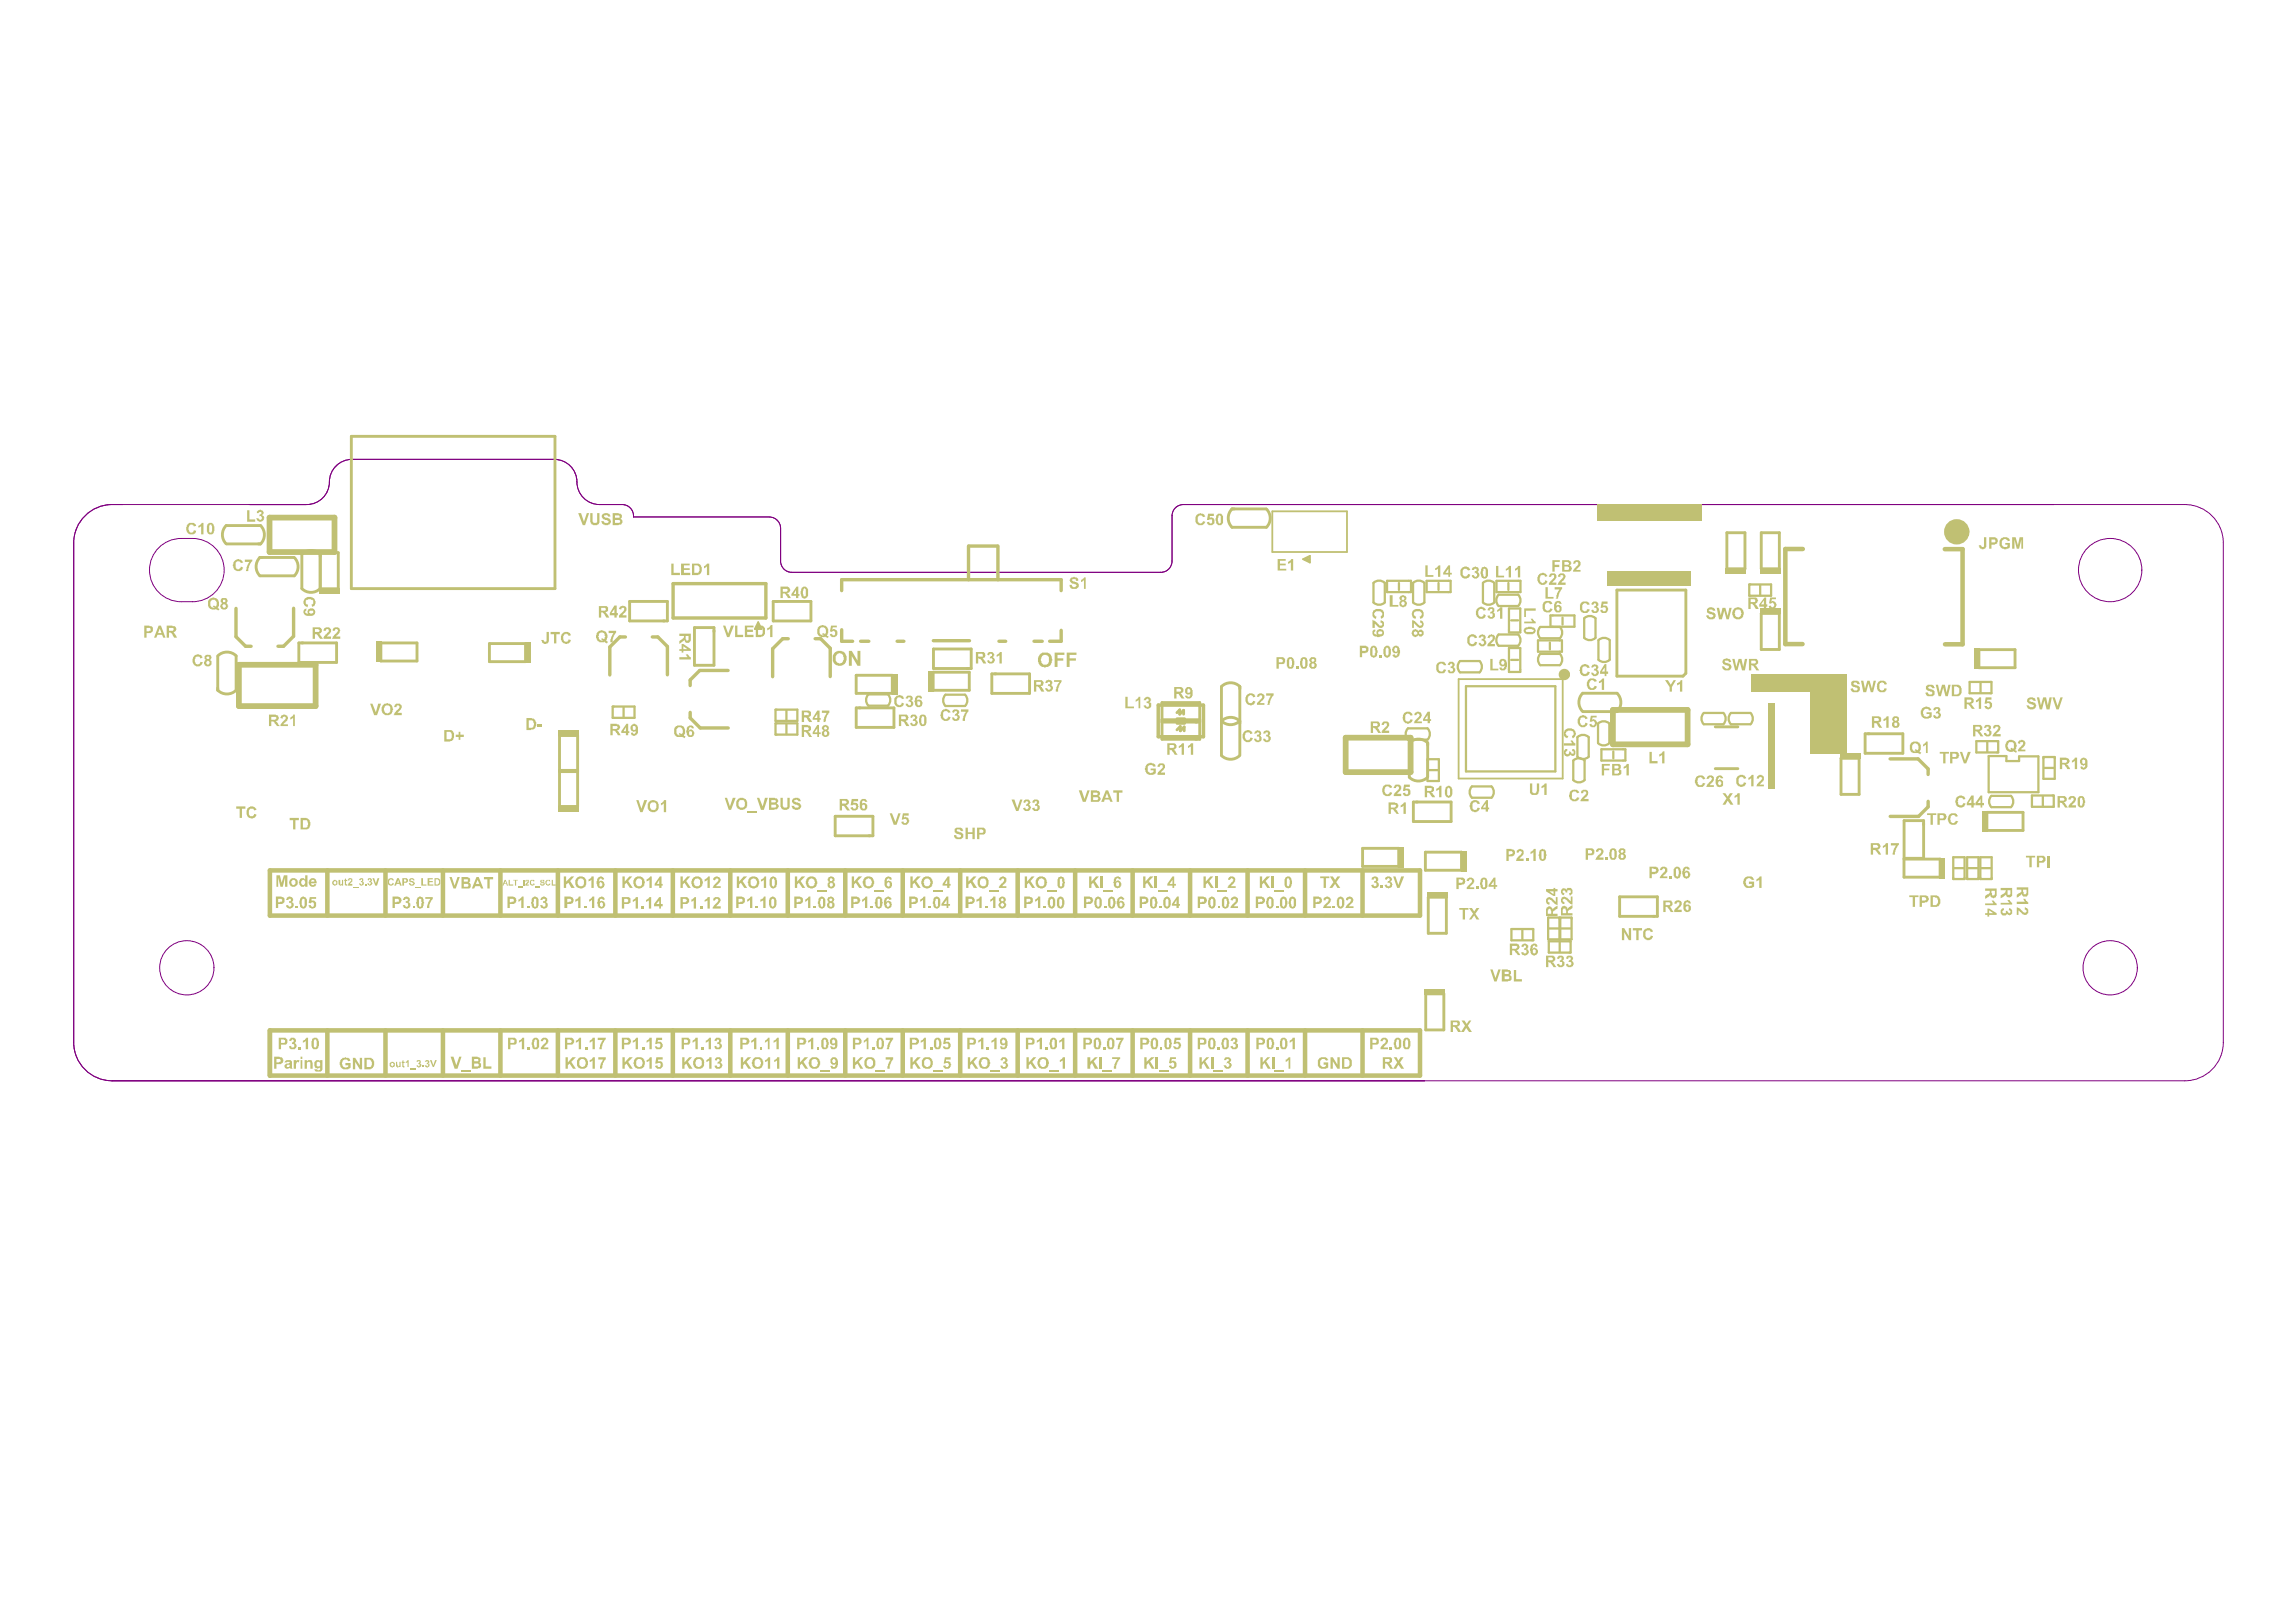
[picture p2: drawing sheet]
<svg xmlns="http://www.w3.org/2000/svg" width="297mm" height="210mm" viewBox="0 0 297 210" stroke-linecap="round" stroke-linejoin="round" font-family="sans-serif">
<g fill="none" stroke="#800080" stroke-width=".13">
<path d="M10.7 67.1a5 5 0 0 1 3.8-1.8h25.2a2.93 2.93 0 0 0 2.9-2.9 2.93 2.93 0 0 1 2.9-3h26.2a2.93 2.93 0 0 1 2.9 3 2.93 2.93 0 0 0 3 2.9h2.9a1.48 1.48 0 0 1 1.5 1.6h17.5a1.46 1.46 0 0 1 1.5 1.5v4.2a1.46 1.46 0 0 0 1.4 1.5h47.8a1.46 1.46 0 0 0 1.4-1.5v-5.8a1.46 1.46 0 0 1 1.5-1.5h129.6a5 5 0 0 1 4.9 5v64.6a5 5 0 0 1-4.9 5h-268.2a5 5 0 0 1-5-5v-64.6a4.9 4.9 0 0 1 1.2-3.2zM20.3 71.1a4.1 4.1 0 0 1 3.1-1.4 5.3 5.3 0 0 1 4.1 .9 4.1 4.1 0 0 1 1.3 4.6 4.1 4.1 0 0 1-3.9 2.7 5.3 5.3 0 0 1-4.1-1 4.1 4.1 0 0 1-.5-5.8z"/>
<circle cx="273" cy="73.8" r="4.1"/>
<circle cx="24.2" cy="125.2" r="3.5"/>
<circle cx="273" cy="125.2" r="3.5"/>
</g>
<g fill="none" stroke="#c0c073" stroke-width=".37">
<path d="M45.5 56.5h26.3v19.7h-26.3zM29.3 68h4.4M29.3 70.4h4.4M33.6 74.5h4.5M33.6 72.1h4.4M39.1 71.7v4.5M41.4 71.5h2.4v4.7h-2.4zM81.5 77.8h4.8v2.6h-4.8zM100 77.8h4.9v2.6h-4.9zM159.4 68.2h4.4M159.4 65.9h4.4M209.2 76.4h8.9v10.7l-.4 .4h-8.5z"/>
<path d="M223.4 68.9h2.3v4.7h-2.3zM227.9 79.4h2.3v4.6h-2.3zM227.9 68.9h2.3v4.7h-2.3zM28.2 84.9v4.4M30.5 84.9v4.4M38.7 83.2h4.8v2.5h-4.8zM49.3 83.2h4.6v2.3h-4.6zM63.3 83.3h4.7v2.3h-4.7zM72.4 99.9h2.3M72.4 95.2h2.3v9.2h-2.3zM72.4 99.7h2.3M89.8 81.2h2.6v4.9h-2.6z"/>
<path d="M110.8 87.4h4.6v2.3h-4.6zM110.8 91.6h4.9v2.5h-4.9zM120.7 87h4.7v2.3h-4.7zM120.8 84h4.8v2.5h-4.8zM128.3 87.2h4.9v2.5h-4.9zM150.3 90.9h4.9v4.8h-4.9zM150.3 93.4h4.9M150.3 93.1h4.9M152.3 92.2l.3-.3v.5l.5-.5v.5M152.3 94.5l.4-.5v.6l.5-.5v.5M152.3 93h1M152.3 93.6h1"/>
<path d="M158 88.8v4.5M158 93.3v4.4M160.4 88.8v4.4M160.4 93.3v4.4M182.3 96.1v4.5M184.7 96.1v4.4M204.8 89.7h4.4M204.8 92.1h4.4M221.9 94.1h2.9M221.9 99.5h2.9M238.2 98.1h2.3v4.7h-2.3zM241.3 95h4.9v2.5h-4.9z"/>
<path d="M256 84.1h4.7v2.3h-4.7zM108 105.6h4.9v2.6h-4.9zM176.3 109.8h4.7v2.3h-4.7zM182.8 103.8h4.9v2.5h-4.9zM184.4 110.3h4.7v2.3h-4.7zM184.8 116.1h2.3v4.7h-2.3zM209.5 116.1h4.9v2.5h-4.9zM246.3 111.2h4.7v2.3h-4.7zM246.3 106.2h2.6v4.9h-2.6zM257 105.1h4.7v2.4h-4.7zM184.5 128.6h2.3v4.7h-2.3z"/>
</g>
<g fill="none" stroke="#c0c073" stroke-width=".59">
<path d="M233.2 71h-2.2v12.4h2.2M251.6 71.1h2.3v12.3h-2.3M34.9 112.6h148.8v5.9h-148.8zM42.4 112.6v5.9M49.9 112.6v5.9M57.3 112.6v5.9M64.7 112.6v5.9M72.2 112.6v5.9M79.6 112.6v5.9M87 112.6v5.9M94.5 112.6v5.9M101.9 112.6v5.9"/>
<path d="M109.4 112.6v5.9M116.8 112.6v5.9M124.2 112.6v5.9M131.7 112.6v5.9M139.1 112.6v5.9M146.5 112.6v5.9M154 112.6v5.9M161.4 112.6v5.9M168.8 112.6v5.9M176.3 112.6v5.9M34.9 133.3h148.8v5.9h-148.8zM42.4 133.3v5.9"/>
<path d="M49.9 133.3v5.9M57.3 133.3v5.9M64.7 133.3v5.9M72.2 133.3v5.9M79.6 133.3v5.9M87 133.3v5.9M94.5 133.3v5.9M101.9 133.3v5.9M109.4 133.3v5.9M116.8 133.3v5.9M124.2 133.3v5.9M131.7 133.3v5.9"/>
<path d="M139.1 133.3v5.9M146.5 133.3v5.9M154 133.3v5.9M161.4 133.3v5.9M168.8 133.3v5.9M176.3 133.3v5.9"/>
</g>
<path d="M164.6 66.2h9.7v5.2h-9.7zM168.6 72.4l.9-.5v.9zM168.8 72.4l.6 .2M169.4 72.1l-.6 .3M169.5 72.4h-.7M98.1 80.8l-.3 .6M98.1 80.5l.4 .9h-.8zM98.1 80.8l.3 .6M98.1 80.7v.7M188.7 87.9h13.5v12.9h-13.5z" fill="none" stroke="#c0c073" stroke-width=".23"/>
<g fill="none" stroke="#c0c073" stroke-width=".44">
<path d="M30.5 78.7v3.7l1.3 1.2h.7M38 78.7v3.6l-1.3 1.3h-.7M87.1 75.5h12v4.5h-12zM108.9 76.4v-1.4h28.4v1.4M125.3 70.7v4.3M125.3 70.7h3.8M129.1 70.7v4.3M80.9 82.4h-.7l-1.3 1.3v3.6M84.4 82.4h.7l1.2 1.3v3.6M89.3 92.2v.7l1.3 1.3h3.6M94.2 86.8h-3.7l-1.2 1.2v.7M102 82.7h-.7l-1.3 1.3v3.6"/>
<path d="M105.5 82.7h.7l1.2 1.2v3.7M108.9 81.5v1.5h1.4M111.3 83h1.1M116.1 83h.8M120.7 82.9h4.7M129.2 83h.9M133.8 83h1M137.3 81.6v1.4h-1.5M244.5 98.2h3.6l1.3 1.3v.7M249.4 103.7v.7l-1.2 1.3h-3.7"/>
</g>
<g fill="none" stroke="#c0c073" stroke-width=".29">
<path d="M177.7 75.4v2.6M179.2 75.4v2.6M179.4 75.2h3.1v1.4h-3.1zM181 75.4v.9M182.8 75.4v2.6M184.3 75.4v2.6M184.6 75.2h3.1v1.4h-3.1zM186.1 75.4v.9M191.9 75.4v2.6M193.3 75.4v2.6M193.6 75.2h3.1v1.4h-3.1zM193.9 78.4h2.5"/>
<path d="M193.9 77h2.5M195.1 75.4v.9M195.2 78.7h1.5v3.1h-1.5zM200.6 79.6h3.1v1.5h-3.1zM202.1 79.9v.9M226.3 75.6h2.8v1.5h-2.8zM227.7 75.7v1.3M79.3 91.4h2.8v1.5h-2.8zM80.7 91.5v1.3M100.3 93.6h2.9v1.5h-2.9zM100.3 91.8h2.9v1.5h-2.9zM101.7 91.9v1.3"/>
<path d="M101.7 93.7v1.3M112.3 89.9h2.6M112.3 91.3h2.6M122.3 89.9h2.5M122.3 91.4h2.5M182.2 94.3h2.5M182.2 95.7h2.5M184.7 98.2h1.4v2.9h-1.4zM184.7 99.7h1.4M188.9 87h2.5M188.9 85.5h2.5M189.7 88.8h11.5v11h-11.5z"/>
<path d="M193.9 83.6h2.5M193.9 82.1h2.5M195.2 83.9h1.5v3.1h-1.5zM195.5 80.3h.9M195.5 85.4h.9M199 82.9h3.1v1.4h-3.1zM199.3 86.1h2.5M199.3 84.6h2.5M199.3 81.1h2.5M199.3 82.6h2.5M200.5 83.2v.9M203.5 98.4v2.5"/>
<path d="M204.1 95.4v2.5M205 80v2.5M205 98.4v2.5M205.5 95.4v2.5M206.4 80v2.5M206.7 93.6v2.6M206.8 82.8v2.6M207.2 97h3.1v1.4h-3.1zM208.2 93.6v2.6M208.3 82.8v2.6M208.7 97.2v.9M220.4 93.7h2.6"/>
<path d="M220.4 92.3h2.6M223.9 93.7h2.6M223.9 92.3h2.6M254.8 88.3h2.8v1.4h-2.8zM255.7 95.9h2.8v1.5h-2.8zM256.2 88.3v1.3M257.1 96v1.3M257.3 97.8h2.3v.7h1.6v-.6h2.5v4.6h-6.4zM264.4 98h1.4v2.8h-1.4zM264.4 99.4h1.4M190.4 101.8h2.6M190.4 103.2h2.6"/>
<path d="M200.3 118.7h1.5v2.9h-1.5zM201.9 118.7h1.4v2.9h-1.4zM252.7 110.9h1.5v2.9h-1.5zM252.8 112.3h1.3M254.5 110.9h1.5v2.9h-1.5zM254.6 112.3h1.3M256.2 110.9h1.5v2.9h-1.5zM256.3 112.3h1.3M257.6 103h2.6M257.6 104.5h2.6M262.9 102.9h2.8v1.5h-2.8zM264.3 103v1.3"/>
<path d="M195.5 120.2h2.9v1.5h-2.9zM197 120.3v1.3M200.3 120.2h1.4M200.4 121.8h2.8v1.5h-2.8zM201.8 121.9v1.3M201.9 120.2h1.4"/>
</g>
<path d="M34.9 67h8.4v4.4h-8.4zM30.9 86h9.9v5.4h-9.9zM174.1 95.5h8.4v4.4h-8.4zM208.7 91.9h9.6v4.4h-9.6z" fill="none" stroke="#c0c073" stroke-width=".74"/>
<path d="M149.8 91.2h5.9v4.1h-5.9z" fill="none" stroke="#c0c073" stroke-width=".45"/>
<g fill="#c0c073">
<path d="M189 110.1h.7v2.7h-.7z" fill-rule="evenodd"/>
<path d="M180.9 109.6h.7v2.7h-.7z" fill-rule="evenodd"/>
<path d="M238 97.5h2.7v.7h-2.7z" fill-rule="evenodd"/>
<path d="M115.4 87.2h.7v2.7h-.7z" fill-rule="evenodd"/>
<path d="M228.8 91h.7v11h-.7z" fill-rule="evenodd"/>
<path d="M207.9 74h10.8v1.8h-10.8z" fill-rule="evenodd"/>
<path d="M226.6 87.3h12.3v2.2h-12.3z" fill-rule="evenodd"/>
<path d="M234.1 88.5h4.8v9h-4.8z" fill-rule="evenodd"/>
<path d="M206.7 65.3h13.5v2.1h-13.5z" fill-rule="evenodd"/>
<path d="M227.7 73.6h2.7v.7h-2.7z" fill-rule="evenodd"/>
<path d="M227.7 78.7h2.7v.7h-2.7z" fill-rule="evenodd"/>
<path d="M251 111h.6v2.7h-.6z" fill-rule="evenodd"/>
<path d="M256.4 104.9h.7v2.8h-.7z" fill-rule="evenodd"/>
<path d="M41.2 76.2h2.7v.6h-2.7z" fill-rule="evenodd"/>
<path d="M48.6 83h.7v2.7h-.7z" fill-rule="evenodd"/>
<path d="M68 83.1h.6v2.7h-.6z" fill-rule="evenodd"/>
<path d="M72.2 94.6h2.7v.6h-2.7z" fill-rule="evenodd"/>
<path d="M72.2 104.3h2.7v.7h-2.7z" fill-rule="evenodd"/>
<path d="M120.1 86.8h.7v2.7h-.7z" fill-rule="evenodd"/>
<path d="M184.6 115.5h2.7v.6h-2.7z" fill-rule="evenodd"/>
<path d="M184.3 128h2.7v.6h-2.7z" fill-rule="evenodd"/>
<path d="M223.2 73.6h2.7v.6h-2.7z" fill-rule="evenodd"/>
<path d="M255.4 83.9h.6v2.7h-.6z" fill-rule="evenodd"/>
</g>
<g fill="#c0c073">
<path d="M81.9 134.7l.2-.1 .2-.3h.2v1.5h-.3v-1.1l-.3 .3z"/>
<path d="M83.1 135.5h.3v.3h-.3z"/>
<path d="M83.6 134.7l.3-.2 .1-.2h.3v1.5h-.3v-1.1l-.4 .3z"/>
<path d="M84.9 134.3h.8v.3h-.6v.2a.51 .51 0 0 1 .6 .6 .51 .51 0 0 1-.8 .3l-.1-.1-.1-.2h.3a.25 .25 0 0 0 .3 .1 .25 .25 0 0 0 .1-.3 .26 .26 0 0 0-.4-.1h-.2z"/>
<path d="M89.6 134.7l.3-.2 .1-.2h.3v1.5h-.3v-1.1l-.4 .3z"/>
<path d="M90.7 135.5h.3v.3h-.3z"/>
<path d="M91.3 134.7l.2-.1 .3-.3h.2v1.5h-.3v-1.1l-.4 .3z"/>
<path d="M92.5 134.4a.38 .38 0 0 1 .5-.1l.1 .1a.31 .31 0 0 1 .2 .3 .31 .31 0 0 1-.2 .3h.1a.47 .47 0 0 1 .1 .6 .47 .47 0 0 1-.6 .2l-.2-.1v-.1h-.1v-.2l.2-.1a.22 .22 0 0 0 .3 .2 .22 .22 0 0 0 .2-.2 .22 .22 0 0 0-.3-.2v-.2a.19 .19 0 0 0 .2-.2 .19 .19 0 0 0-.2-.2l-.1 .2h-.3z"/>
<path d="M150.1 135.5h.2v.3h-.2z"/>
<path d="M152 134.3h.7v.3h-.5l-.1 .2h.2a.5 .5 0 0 1 .5 .6 .5 .5 0 0 1-.7 .4 .26 .26 0 0 1-.3-.3v-.1h.3a.21 .21 0 0 0 .1 .2 .21 .21 0 0 0 .2-.1 .26 .26 0 0 0 0-.4 .26 .26 0 0 0-.3 0h-.3z"/>
<path d="M134.1 134.7l.3-.1 .2-.3h.2v1.5h-.3v-1.1l-.4 .3z"/>
<path d="M135.3 135.5h.2v.3h-.2z"/>
<path d="M137 134.7l.3-.1 .2-.3h.2v1.5h-.3v-1.1l-.4 .3z"/>
<path d="M165.1 135.5h.3v.3h-.3z"/>
<path d="M166.9 134.7l.3-.2v-.2h.3v1.5h-.3v-1.1l-.3 .3z"/>
<path d="M37.5 134.4a.38 .38 0 0 1 .5-.1l.1 .1a.31 .31 0 0 1 .2 .3 .31 .31 0 0 1-.2 .3 .47 .47 0 0 1 .2 .6 .47 .47 0 0 1-.6 .2l-.2-.1v-.1h-.1v-.2l.2-.1a.22 .22 0 0 0 .3 .2 .22 .22 0 0 0 .2-.2 .22 .22 0 0 0-.3-.2v-.2a.19 .19 0 0 0 .2-.2 .19 .19 0 0 0-.2-.2l-.1 .2h-.3z"/>
<path d="M38.6 135.5h.3v.3h-.3z"/>
<path d="M39.2 134.7l.2-.1 .2-.3h.3v1.5h-.3v-1.1l-.4 .3z"/>
<path d="M119.1 134.7l.2-.1 .3-.3h.2v1.5h-.3v-1.1l-.4 .3z"/>
<path d="M120.3 135.5h.3v.3h-.3z"/>
<path d="M122.2 134.3h.7v.3h-.5l-.1 .2a.51 .51 0 0 1 .6 .1 .51 .51 0 0 1 .1 .6h-.1a.44 .44 0 0 1-.7 .2l-.2-.1v-.2h-.1h.3a.27 .27 0 0 0 .5 0 .27 .27 0 0 0-.1-.4l-.6 .1z"/>
<path d="M111.8 134.7l.3-.4h.3v1.5h-.3v-1.1h-.1l-.2 .3z"/>
<path d="M112.9 135.5h.3v.3h-.3z"/>
<path d="M114.6 134.3h.9v.2l-.4 .7-.1 .6h-.3v-.2l.2-.6 .3-.4h-.6z"/>
<path d="M97.2 134.7l.2-.1 .2-.3h.3v1.5h-.3v-1.1l-.4 .3z"/>
<path d="M98.4 135.5h.2v.3h-.2z"/>
<path d="M99 134.7l.3-.4h.3v1.5h-.3v-1.1l-.3 .3z"/>
<path d="M100.1 134.7l.2-.1 .2-.3h.3v1.5h-.3v-1.1l-.4 .3z"/>
<path d="M104.5 134.7l.3-.1 .2-.3h.2v1.5h-.3v-1.1l-.4 .3z"/>
<path d="M105.7 135.5h.3v.3h-.3z"/>
<path d="M74.5 134.7l.2-.1 .3-.3h.2v1.5h-.3v-1.1l-.4 .3z"/>
<path d="M75.7 135.5h.3v.3h-.3z"/>
<path d="M76.3 134.7l.3-.2 .1-.2h.3v1.5h-.3v-1.1l-.4 .3z"/>
<path d="M77.3 134.3h1.1v.2l-.2 .2a1.53 1.53 0 0 0-.4 1.1h-.2v-.3a.33 .33 0 0 1 .2-.5v-.1l.2-.3h-.7z"/>
<path d="M142.7 135.5h.3v.3h-.3z"/>
<path d="M144.4 134.3h1v.2l-.4 .5-.2 .8h-.3v-.1h.1l.1-.6 .3-.5h-.6z"/>
<path d="M126.6 134.7l.3-.2v-.2h.3v1.5h-.3v-1.1l-.3 .3z"/>
<path d="M127.7 135.5h.3v.3h-.3z"/>
<path d="M128.3 134.7l.2-.1 .2-.3h.2v1.5h-.3v-1.1l-.3 .3z"/>
<path d="M157.5 135.5h.3v.3h-.3z"/>
<path d="M159.3 134.4a.38 .38 0 0 1 .5-.1l.1 .1a.29 .29 0 0 1 .2 .2 .29 .29 0 0 1-.1 .3l-.1 .1a.44 .44 0 0 1 .3 .4 .44 .44 0 0 1-.4 .4 .34 .34 0 0 1-.5-.2h-.1v-.2l.3-.1a.2 .2 0 0 0 .2 .3 .2 .2 0 0 0 .2-.3l-.1-.2h-.2v-.2a.18 .18 0 0 0 .2-.2 .18 .18 0 0 0-.3-.1v.1h-.3z"/>
<path d="M178.7 134.4a.5 .5 0 0 1 .7 0 .5 .5 0 0 1 0 .7l-.4 .5h.6v.2h-1.1l.1-.1a1.32 1.32 0 0 1 .7-.8 .25 .25 0 0 0 0-.3 .25 .25 0 0 0-.3-.1l-.1 .2h-.3z"/>
<path d="M179.8 135.5h.3v.3h-.3z"/>
<path d="M142.8 117.3h.3v.2h-.3z"/>
<path d="M133.9 116.4l.4-.2v-.2h.3v1.5h-.3v-1l-.4 .2z"/>
<path d="M135 117.3h.3v.2h-.3z"/>
<path d="M165.1 117.3h.3v.2h-.3z"/>
<path d="M150 117.3h.3v.2h-.3z"/>
<path d="M157.6 117.3h.2v.2h-.2z"/>
<path d="M159.3 116.2a.51 .51 0 0 1 .9 .1v.1a.33 .33 0 0 1-.2 .4l-.4 .5h.6v.2h-1a1.32 1.32 0 0 1 .7-.8 .25 .25 0 0 0 0-.3 .25 .25 0 0 0-.3-.1l-.1 .2h-.3z"/>
<path d="M37.1 116.2a.46 .46 0 0 1 .6-.1 .46 .46 0 0 1 .1 .6l-.1 .1a.36 .36 0 0 1 .3 .2 .36 .36 0 0 1-.2 .4 .45 .45 0 0 1-.7 0h-.1v-.3h.3a.22 .22 0 0 0 .2 .3 .22 .22 0 0 0 .2-.3 .26 .26 0 0 0-.3-.3v-.2a.17 .17 0 0 0 .2-.1 .17 .17 0 0 0-.1-.2 .17 .17 0 0 0-.2 .1v.1h-.3z"/>
<path d="M38.2 117.3h.3v.2h-.3z"/>
<path d="M40.1 116.1h.8v.2h-.6v.3a.41 .41 0 0 1 .5 .1 .41 .41 0 0 1 .1 .4 .52 .52 0 0 1-.5 .5l-.3-.1-.2-.2v-.2h.3a.19 .19 0 0 0 .2 .3 .19 .19 0 0 0 .2-.3h.1h-.1a.21 .21 0 0 0-.1-.3 .21 .21 0 0 0-.3 .1l-.3-.1z"/>
<path d="M89.4 116.4h.2l.2-.3h.2v1.5h-.3v-1.1v.1l-.3 .1z"/>
<path d="M90.6 117.3h.3v.3h-.3z"/>
<path d="M91.2 116.5l.3-.2v-.2h.3v1.5h-.3v-1.1l-.3 .2z"/>
<path d="M92.3 116.2h.1a.48 .48 0 0 1 .7-.1 .48 .48 0 0 1 .1 .7l-.6 .5h.6v.3h-1l.1-.3 .3-.3a.52 .52 0 0 0 .3-.7h-.3l-.1 .2h-.2z"/>
<path d="M74.4 116.4l.3-.1 .2-.3h.2v1.5h-.3v-1l-.4 .2z"/>
<path d="M75.6 117.3h.3v.2h-.3z"/>
<path d="M76.2 116.4l.2-.1 .3-.3h.2v1.5h-.3v-1l-.4 .2z"/>
<path d="M67.1 116.4h.1l.3-.4h.2v1.5h-.3v-1l-.3 .2z"/>
<path d="M68.2 117.3h.3v.2h-.3z"/>
<path d="M70 116.2a.42 .42 0 0 1 .3-.2 .42 .42 0 0 1 .4 .2h.1a.33 .33 0 0 1-.2 .5 .48 .48 0 0 1 0 .8 .48 .48 0 0 1-.7-.4h.3a.22 .22 0 0 0 .3 .2 .22 .22 0 0 0 .1-.3l-.1-.2h-.2v-.2a.2 .2 0 0 0 .2-.1 .2 .2 0 0 0 0-.2h-.3v.2h-.3z"/>
<path d="M81.9 116.5l.3-.2v-.2h.3v1.5h-.3v-1.1l-.2 .2h-.1z"/>
<path d="M83 117.3h.3v.3h-.3z"/>
<path d="M83.6 116.5l.3-.2 .1-.2h.2v1.5h-.3v-1.1l-.2 .2h-.1z"/>
<path d="M119 116.4l.3-.1 .2-.3h.2v1.5h-.3v-1l-.4 .2z"/>
<path d="M120.2 117.3h.3v.2h-.3z"/>
<path d="M111.5 116.4h.2l.3-.4h.2v1.5h-.3v-1l-.4 .2z"/>
<path d="M112.6 117.3h.3v.2h-.3z"/>
<path d="M96.7 116.4l.2-.1 .2-.3h.2v1.5h-.3v-1l-.3 .2z"/>
<path d="M97.8 117.3h.3v.2h-.3z"/>
<path d="M98.4 116.4l.3-.1 .1-.3h.2v1.5h-.3v-1l-.3 .2z"/>
<path d="M104.2 116.4l.2-.1 .2-.3h.2v1.5h-.3v-1l-.3 .2z"/>
<path d="M105.3 117.3h.3v.2h-.3z"/>
<path d="M126.3 116.4l.3-.1 .2-.3h.2v1.5h-.3v-1l-.4 .2z"/>
<path d="M127.5 117.3h.3v.2h-.3z"/>
<path d="M128.1 116.4l.4-.2v-.2h.3v1.5h-.3v-1l-.4 .2z"/>
<path d="M171.2 116.2a.51 .51 0 0 1 .9 .1l.1 .2-.1 .3-.5 .5h.6v.2h-1a1.14 1.14 0 0 1 .6-.7v-.2a.17 .17 0 0 0 .1-.2 .17 .17 0 0 0-.2-.1h-.2v.2h-.3z"/>
<path d="M172.4 117.3h.3v.2h-.3z"/>
<path d="M174.1 116.2a.52 .52 0 0 1 .9 .1l.1 .1-.1 .4-.5 .5h.6v.2h-1l.1-.4 .5-.5a.17 .17 0 0 0 .1-.2 .17 .17 0 0 0-.2-.1h-.2v.2h-.3z"/>
<path d="M52.3 116.1a.48 .48 0 0 1 .5 0 .48 .48 0 0 1 .2 .4l-.1 .2a.48 .48 0 0 1 0 .8 .48 .48 0 0 1-.8-.4h.3a.22 .22 0 0 0 .3 .2 .22 .22 0 0 0 .1-.3l-.1-.2h-.2v-.2a.2 .2 0 0 0 .2-.1 .2 .2 0 0 0 0-.2h-.3v.2h-.3z"/>
<path d="M53.4 117.3h.2v.2h-.2z"/>
<path d="M55 116.1h1v.2l-.2 .2a1.25 1.25 0 0 0-.3 1h-.3v-.1a1.68 1.68 0 0 1 .5-1.1h-.7z"/>
<path d="M50.3 113.7h.1v-.1a.34 .34 0 0 1 .4 0 .34 .34 0 0 1 .1 .3h-.1a.19 .19 0 0 0-.2-.1 .19 .19 0 0 0-.2 .1h-.1a.33 .33 0 0 0 0 .4 .33 .33 0 0 0 .3 .2l.2-.3 .1 .1a.39 .39 0 0 1-.5 .3 .39 .39 0 0 1-.2-.5z"/>
<path d="M52.9 113.8l.2-.2a.34 .34 0 0 1 .3 0 .34 .34 0 0 1 .2 .3h-.1a.19 .19 0 0 0-.2-.1 .19 .19 0 0 0-.2 .1l.1 .1a.3 .3 0 0 1 .4 .2 .3 .3 0 0 1-.1 .3l-.1 .1a.3 .3 0 0 1-.5-.2v-.1l.2-.1a.19 .19 0 0 0 .2 .3 .19 .19 0 0 0 .2-.3h-.3a.28 .28 0 0 1-.3-.4z"/>
<path d="M53.7 114.8h.7h-.7z"/>
<path d="M54.5 113.6h.2v.9h.5v.1h-.7z"/>
<path d="M55.3 113.6h.7v.2h-.5v.2h.5v.2h-.5v.3h.6v.1h-.8z"/>
<path d="M180.3 136.8h.4l.2 .5 .3-.5h.4l-.5 .7 .5 .8h-.3l-.4-.5-.3 .5h-.4l.6-.8z"/>
<path d="M155.2 136.8h.3v.7l.6-.7h.3l-.5 .5 .6 1h-.4l-.4-.7-.2 .3v.4h-.3z"/>
<path d="M156.7 136.8h.3v1.5h-.3z"/>
<path d="M157 138.5h1.2v.2h-1.2z"/>
<path d="M158.5 136.9a.5 .5 0 0 1 .5-.1 .5 .5 0 0 1 .3 .5l-.3 .2h.1a.44 .44 0 0 1 .2 .5 .44 .44 0 0 1-.5 .3l-.3-.1-.2-.3h.3l.1 .1a.25 .25 0 0 0 .3 0 .25 .25 0 0 0 0-.3l-.1-.1h-.2v-.2l.3-.1a.19 .19 0 0 0-.2-.3 .19 .19 0 0 0-.2 .2h-.2z"/>
<path d="M125.2 136.8h.3v.7l.6-.7h.4l-.5 .6 .6 .9h-.4l-.5-.7-.2 .3v.4h-.3z"/>
<path d="M128.1 138.5h1.2v.3h-1.2z"/>
<path d="M129.5 137a.49 .49 0 0 1 .4-.2 .49 .49 0 0 1 .4 .4v.1l-.2 .2a.42 .42 0 0 1 .3 .5 .57 .57 0 0 1-.5 .3 .57 .57 0 0 1-.5-.4h.3a.22 .22 0 0 0 .2 .2 .22 .22 0 0 0 .2-.3 .22 .22 0 0 0-.3-.2h-.1l.1-.2a.2 .2 0 0 0 .2-.2 .2 .2 0 0 0-.3-.2v.3l-.2-.1z"/>
<path d="M140.7 136.8h.4v.6l.5-.6h.4l-.5 .5 .6 1h-.5l-.3-.7-.2 .3v.4h-.4z"/>
<path d="M142.2 136.8h.3v1.5h-.3z"/>
<path d="M142.6 138.5h1.2v.2h-1.2z"/>
<path d="M143.9 136.8h1l-.1 .3a1.28 1.28 0 0 0-.4 1v.2h-.3a1.79 1.79 0 0 1 .4-1.3h-.6z"/>
<path d="M67.1 134.7l.3-.1 .2-.3h.2v1.5h-.3v-1.1l-.4 .3z"/>
<path d="M68.3 135.5h.3v.3h-.3z"/>
<path d="M70 134.4a.5 .5 0 0 1 .7 0 .5 .5 0 0 1 .1 .7l-.5 .5h.6v.2h-1h.1a1.07 1.07 0 0 1 .6-.8v-.1a.21 .21 0 0 0 .1-.3 .21 .21 0 0 0-.3-.1 .21 .21 0 0 0-.1 .2h-.3z"/>
<path d="M73.2 136.8h.3v.7l.6-.7h.4l-.6 .6 .6 .9h-.4l-.4-.7-.2 .3v.4h-.3z"/>
<path d="M76.3 137.2l.2-.1 .2-.3h.3v1.5h-.3v-1l-.4 .1z"/>
<path d="M77.4 136.8h1v.3l-.3 .2v.3h-.1l-.2 .7h-.2v-.4l.2-.4 .3-.4h-.7z"/>
<path d="M103.2 136.8h.3v.7l.6-.7h.4l-.6 .6 .6 .9h-.3l-.5-.7-.2 .3v.4h-.3z"/>
<path d="M106.2 138.5h1.2v.3h-1.2z"/>
<path d="M95.8 136.8h.3v.7l.6-.7h.5l-.6 .6 .6 .9h-.4l-.4-.7-.3 .3v.4h-.3z"/>
<path d="M99 137.2l.2-.1 .2-.3h.2v1.5h-.3v-1l-.3 .1z"/>
<path d="M100.2 137.2v-.1a.26 .26 0 0 0 .3-.3h.3v1.5h-.3v-1l-.3 .1z"/>
<path d="M110.3 136.8h.3v.7l.7-.7h.4l-.6 .6 .6 .9h-.4l-.4-.7-.3 .3v.4h-.3z"/>
<path d="M113.3 138.5h1.2v.3h-1.2z"/>
<path d="M114.6 136.8h.9v.4a1.53 1.53 0 0 0-.4 1.1h-.3v-.3l.4-.9h.1h-.7z"/>
<path d="M117.8 136.8h.3v.7l.6-.7h.4l-.6 .6 .6 .9h-.4l-.4-.7-.2 .3v.4h-.3z"/>
<path d="M120.8 138.5h1.1v.3h-1.1z"/>
<path d="M122.2 136.8h.8v.3h-.6v.2h.1a.45 .45 0 0 1 .5 .2 .45 .45 0 0 1 0 .5v.1a.58 .58 0 0 1-1-.1v-.1h.3a.19 .19 0 0 0 .2 .2 .19 .19 0 0 0 .2-.2h.1a.28 .28 0 0 0-.4-.3h-.3z"/>
<path d="M44 137.2h.1a.75 .75 0 0 1 .9-.3l.2 .1 .2 .3h-.3a.39 .39 0 0 0-.5-.2 .39 .39 0 0 0-.3 .4l-.1 .1a.5 .5 0 0 0 .3 .5 .5 .5 0 0 0 .6-.1v-.1h-.4v-.3h.7v.6h-.1a1.21 1.21 0 0 1-1.1 .1 1.19 1.19 0 0 1-.2-1z"/>
<path d="M45.7 136.9h.3l.5 1v-1h.3v1.5h-.3l-.5-1v1h-.3z"/>
<path d="M38 137.2h.3v.1l.1-.1h.3v.3a.17 .17 0 0 0-.3-.1 .17 .17 0 0 0 0 .2h-.1v.7h-.3z"/>
<path d="M39.4 137.2h.3v.1l.2-.1a.3 .3 0 0 1 .5 .2v.1v.8h-.2v-.6a.24 .24 0 0 0-.3-.3 .24 .24 0 0 0-.2 .4v.5h-.3z"/>
<path d="M51.2 137.4h.2l.1 .6 .2-.1v-.5h.1v.7h-.1v-.1l-.2 .2a.26 .26 0 0 1-.3-.3z"/>
<path d="M52 137.3l.2-.1v.2h.1v.2h-.1v.3l.1 .1v-.1v.3l-.3-.1v-.5z"/>
<path d="M52.5 137.4l.2-.2h.2v.9h-.2v-.7l-.1 .2h-.1z"/>
<path d="M53.1 138.2h.7v.2h-.7z"/>
<path d="M53.9 137.3l.1-.1a.3 .3 0 0 1 .4 .2v.2a.3 .3 0 0 1 0 .5 .3 .3 0 0 1-.5-.2h.2v.1l.2-.1v-.2h-.2l.2-.4-.4 .1z"/>
<path d="M54.7 137.9h.1v.2h-.1z"/>
<path d="M55 137.3a.27 .27 0 0 1 .4-.1 .27 .27 0 0 1 .1 .4h-.1h.1v.1a.3 .3 0 0 1-.1 .4 .3 .3 0 0 1-.4-.1l-.1-.1h.3v.1a.16 .16 0 0 0 .2-.2 .16 .16 0 0 0-.2-.1l.2-.3-.1-.1-.4 .1z"/>
<path d="M55.6 137.2h.2l.3 .7 .2-.7h.2l-.4 .9h-.1z"/>
<path d="M163.1 136.8h.3v.7l.6-.7h.3l-.5 .5 .6 1h-.4l-.4-.7-.2 .3v.4h-.3z"/>
<path d="M164.5 136.8h.3v1.5h-.3z"/>
<path d="M164.9 138.5h1.2v.2h-1.2z"/>
<path d="M166.3 137.1h.2l.2-.3h.2v1.5h-.2v-1.1l-.4 .2z"/>
<path d="M132.8 136.8h.3v.7l.6-.7h.4l-.6 .6 .6 .9h-.3l-.5-.7-.2 .3v.4h-.3z"/>
<path d="M135.8 138.5h1.2v.3h-1.2z"/>
<path d="M137.1 137.2l.3-.2 .1-.2h.3v1.5h-.3v-1l-.4 .1z"/>
<path d="M170.6 137a.92 .92 0 0 1 1.1 0l.1 .2-.3 .1a.4 .4 0 0 0-.5-.2 .4 .4 0 0 0-.2 .5 .3 .3 0 0 0 .2 .4 .31 .31 0 0 0 .4 .1 .31 .31 0 0 0 .1-.3h-.3v-.3h.6v.7a.95 .95 0 0 1-1.3-.3z"/>
<path d="M172.1 136.8h.3l.6 1v-1h.3v1.5h-.3l-.6-1v1h-.3z"/>
<path d="M148 136.8h.3v.6l.6-.6h.5l-.6 .5 .6 1h-.4l-.4-.7-.3 .3v.4h-.3z"/>
<path d="M149.5 136.8h.3v1.5h-.3z"/>
<path d="M150 138.5h1.2v.2h-1.2z"/>
<path d="M151.4 136.8h.7v.2h-.5l-.1 .3h.2a.51 .51 0 0 1 .5 .4 .51 .51 0 0 1-.4 .6 .51 .51 0 0 1-.6-.4h.3a.22 .22 0 0 0 .3 .2 .22 .22 0 0 0 .1-.4 .23 .23 0 0 0-.2-.2 .23 .23 0 0 0-.2 .1h-.3z"/>
<path d="M88.3 136.8h.3v.7l.6-.7h.3l-.5 .6 .6 .9h-.4l-.4-.7-.2 .3v.4h-.3z"/>
<path d="M91.4 137.2l.3-.2 .1-.2h.3v1.5h-.3v-1l-.4 .1z"/>
<path d="M92.5 137a.47 .47 0 0 1 .5-.2 .47 .47 0 0 1 .4 .5l-.2 .2v.1a.39 .39 0 0 1 .3 .4 .39 .39 0 0 1-.4 .3h-.1a.34 .34 0 0 1-.3 0 .34 .34 0 0 1-.2-.3l-.1-.1h.3a.21 .21 0 0 0 .2 .2 .21 .21 0 0 0 .2-.1 .25 .25 0 0 0 0-.3 .25 .25 0 0 0-.3-.1l.1-.2a.2 .2 0 0 0 .2-.2 .2 .2 0 0 0-.3-.2l-.1 .3-.2-.1z"/>
<path d="M80.5 136.8h.3v.7l.6-.7h.5l-.6 .6 .6 .9h-.4l-.5-.7-.2 .3v.4h-.3z"/>
<path d="M83.6 137.2l.3-.1 .2-.3h.2v1.5h-.3v-1l-.4 .1z"/>
<path d="M84.9 136.8h.8v.3h-.6v.2h.1a.41 .41 0 0 1 .5 .5h.1l-.1 .2a.54 .54 0 0 1-.5 .3 .54 .54 0 0 1-.4-.3v-.1h.3a.19 .19 0 0 0 .1 .2 .19 .19 0 0 0 .2-.2 .2 .2 0 0 0 0-.3 .2 .2 0 0 0-.2 0h-.4z"/>
<path d="M58.3 136.7h.4l.3 1.2 .4-1.2h.3l-.5 1.6h-.4z"/>
<path d="M59.7 138.5h1.2v.2h-1.2z"/>
<path d="M62.5 136.8h.3v1.2h.8v.3h-1.1z"/>
<path d="M170.8 113.4h1.2v.2h-.5v1.3h-.3v-1.3h-.4z"/>
<path d="M172.1 113.4h.3l.3 .5 .3-.5h.4l-.5 .8 .5 .7h-.4l-.3-.5-.3 .5h-.4l.5-.7z"/>
<path d="M177.5 113.6a.54 .54 0 0 1 .8 0v.3l-.2 .2a.42 .42 0 0 1 .3 .5 .42 .42 0 0 1-.5 .3v.1l-.3-.1-.2-.2v-.2h.3a.2 .2 0 0 0 .2 .2 .2 .2 0 0 0 .2-.3l-.1-.2h-.2v-.2a.19 .19 0 0 0 .2-.1 .19 .19 0 0 0 0-.2 .19 .19 0 0 0-.3 0v.2l-.3-.1z"/>
<path d="M178.6 114.6h.3v.3h-.3z"/>
<path d="M179.3 113.5h.1a.37 .37 0 0 1 .5 0 .37 .37 0 0 1 0 .5v.2h.1l.2 .3a.59 .59 0 0 1-.9 .4l-.2-.4h.3a.2 .2 0 0 0 .1 .2 .2 .2 0 0 0 .3-.1 .25 .25 0 0 0 0-.3 .25 .25 0 0 0-.3-.1l.1-.2a.19 .19 0 0 0 .2-.1 .19 .19 0 0 0-.2-.3 .19 .19 0 0 0-.2 .2v.1l-.2-.1z"/>
<path d="M180.2 113.4h.3l.4 1.1 .4-1.1h.3l-.5 1.5h-.3z"/>
<path d="M125 113.4h.3v.7l.7-.7h.3l-.5 .6 .6 .9h-.4l-.4-.7-.3 .3v.4h-.3z"/>
<path d="M128 115.1h1.2v.3h-1.2z"/>
<path d="M129.3 113.6a.51 .51 0 0 1 .9 .1v.1a.33 .33 0 0 1-.2 .4l-.3 .5h.5v.2h-1l.1-.3 .4-.4a.33 .33 0 0 0 .2-.2 .33 .33 0 0 0-.2-.4l-.2 .2v.1h-.3z"/>
<path d="M102.8 113.4h.3v.7l.6-.7h.5l-.6 .6 .6 .9h-.4l-.4-.7-.3 .3v.4h-.3z"/>
<path d="M105.8 115.1h1.2v.3h-1.2z"/>
<path d="M95.3 113.4h.3v.7l.6-.7h.5l-.6 .6 .6 .9h-.4l-.5-.7-.2 .3v.4h-.3z"/>
<path d="M98.4 113.8l.3-.1 .2-.3h.2v1.5h-.3v-1l-.4 .2z"/>
<path d="M110.2 113.4h.3v.7l.6-.7h.4l-.6 .6 .6 .9h-.3l-.5-.7-.2 .3v.4h-.3z"/>
<path d="M113.2 115.1h1.2v.3h-1.2z"/>
<path d="M117.8 113.4h.3v.7l.6-.7h.4l-.6 .6 .6 .9h-.4l-.4-.7-.2 .3v.4h-.3z"/>
<path d="M120.8 115.1h1.1v.3h-1.1z"/>
<path d="M80.5 113.4h.3v.7l.6-.7h.4l-.5 .6 .6 .9h-.4l-.5-.7-.2 .3v.4h-.3z"/>
<path d="M83.6 113.8l.3-.1 .2-.3h.2v1.5h-.3v-1l-.4 .2z"/>
<path d="M65.8 113.9h.2v.6h.4v.1h-.6z"/>
<path d="M66.4 113.9h.6h-.2v.7h-.2v-.7h-.2z"/>
<path d="M67 114.7h.6v.1h-.6z"/>
<path d="M67.7 113.9h.1v.7h-.1z"/>
<path d="M68 113.9a.25 .25 0 0 1 .3 0 .25 .25 0 0 1 .1 .3l-.2 .2v.1h.2v.1h-.4l.1-.4a.15 .15 0 0 0 .2-.1 .15 .15 0 0 0-.2-.2v.2h-.1z"/>
<path d="M68.6 114a.36 .36 0 0 1 .6 0l-.2 .1a.16 .16 0 0 0-.2-.2 .16 .16 0 0 0-.1 .3 .2 .2 0 0 0 .1 .2 .2 .2 0 0 0 .2 0l.1-.1a.2 .2 0 0 1 0 .2 .2 .2 0 0 1-.2 .1h-.1a.45 .45 0 0 1-.2-.6z"/>
<path d="M69.2 114.7h.6v.1h-.6z"/>
<path d="M69.9 113.9h.1a.23 .23 0 0 1 .3-.1 .23 .23 0 0 1 .1 .3h-.1v-.2h-.3v.2h.2v.1a.2 .2 0 0 1 .2 0 .2 .2 0 0 1 0 .3 .28 .28 0 0 1-.3 .1 .28 .28 0 0 1-.2-.3h.1v.2h.3v-.2h-.1v-.1a.26 .26 0 0 1-.3-.3z"/>
<path d="M70.6 114a.38 .38 0 0 1 .5-.1l.1 .1-.1 .1v-.1a.25 .25 0 0 0-.4 .2 .25 .25 0 0 0 .3 .3l.1-.2 .1 .1a.32 .32 0 0 1-.5 .1 .38 .38 0 0 1-.1-.5z"/>
<path d="M71.4 113.9h.1v.6h.4v.1h-.5z"/>
<path d="M72.9 113.4h.3v.7l.7-.7h.4l-.5 .6 .6 .9h-.5l-.4-.7-.3 .3v.4h-.3z"/>
<path d="M76.1 113.8l.3-.1 .1-.1v-.2h.3v1.5h-.3v-1l-.4 .2z"/>
<path d="M88 113.4h.3v.7l.6-.7h.4l-.5 .6 .6 .9h-.4l-.4-.7-.3 .3v.4h-.3z"/>
<path d="M91.2 113.8l.2-.1 .2-.3h.2v1.5h-.3v-1l-.3 .2z"/>
<path d="M92.3 113.6a.53 .53 0 0 1 .6-.2 .53 .53 0 0 1 .3 .5v.3l-.6 .4v.1h.6v.2h-1l.1-.4 .4-.3a.26 .26 0 0 0 .2-.3 .26 .26 0 0 0-.2-.3v.1h-.1l-.1 .2h-.2z"/>
<path d="M58.1 113.5h.3l.4 1.1 .4-1.1h.3l-.5 1.5h-.3z"/>
<path d="M62.6 113.5h1.2v.3h-.4v1.2h-.3v-1.2h-.5z"/>
<path d="M43.8 113.9h.2v.6l.2-.1v-.5h.2v.7h-.2v-.1a.19 .19 0 0 1-.1 .1 .19 .19 0 0 1-.2-.1h-.1z"/>
<path d="M44.5 113.9l.3-.3v.3h.1v.1h-.1v.4l.1 .1a.16 .16 0 0 1-.2 .1 .16 .16 0 0 1-.1-.2z"/>
<path d="M45.1 113.7a.3 .3 0 0 1 .5 .1 .3 .3 0 0 1-.2 .4l-.1 .2h.3v.2h-.6l.1-.3 .2-.2a.16 .16 0 0 0 .1-.2 .16 .16 0 0 0-.2-.1v.1h-.2z"/>
<path d="M45.7 114.8h.7h-.7z"/>
<path d="M46.5 113.8a.28 .28 0 0 1 .3-.2 .28 .28 0 0 1 .2 .3v.1h-.1a.32 .32 0 0 1 .1 .5 .32 .32 0 0 1-.5-.1v-.1h.1l.1 .2h.1v-.2h.1l-.1-.1h-.1v-.2h.1v-.2h-.1l-.1 .1z"/>
<path d="M47.2 114.4h.2v.2h-.2z"/>
<path d="M47.6 113.7a.27 .27 0 0 1 .4 0 .27 .27 0 0 1 0 .4 .23 .23 0 0 1 .2 .2 .23 .23 0 0 1-.2 .2v.1h-.3v-.1h-.1l-.1-.2h.2v.2a.18 .18 0 0 0 .3-.2 .16 .16 0 0 0-.3-.1l.3-.3-.1-.1h-.2v.1h-.2h.1z"/>
<path d="M48.2 113.6h.2l.2 .7 .3-.7h.2l-.3 1h-.2z"/>
<path d="M35.8 113.3h.4l.2 .9 .3-.9h.5v1.5h-.3v-1.2l-.3 1.2h-.3l-.3-1.2v1.2h-.2z"/>
<path d="M155.7 113.4h.3v.7l.6-.7h.4l-.6 .6 .6 .9h-.3l-.5-.7-.2 .3v.4h-.3z"/>
<path d="M157.2 113.4h.3v1.5h-.3z"/>
<path d="M157.6 115.1h1.1v.3h-1.1z"/>
<path d="M158.9 113.6a.53 .53 0 0 1 .6-.2 .53 .53 0 0 1 .4 .5h-.1v.2l-.2 .2-.3 .3v.1h.6v.2h-1.1l.1-.3 .7-.7a.2 .2 0 0 0-.1-.2 .2 .2 0 0 0-.2 0l-.2 .2h-.3h.1z"/>
<path d="M147.9 113.4h.3v.7l.6-.7h.4l-.6 .6 .6 .9h-.3l-.5-.7-.2 .3v.4h-.3z"/>
<path d="M149.4 113.4h.3v1.5h-.3z"/>
<path d="M149.8 115.1h1.2v.3h-1.2z"/>
<path d="M163 113.4h.3v.7l.6-.7h.4l-.6 .6 .6 .9h-.3l-.5-.7-.2 .3v.4h-.3z"/>
<path d="M164.5 113.4h.3v1.5h-.3z"/>
<path d="M164.9 115.1h1.2v.3h-1.2z"/>
<path d="M132.6 113.4h.3v.7l.6-.7h.3l-.5 .6 .6 .9h-.4l-.4-.7-.2 .3v.4h-.3z"/>
<path d="M135.5 115.1h1.2v.3h-1.2z"/>
<path d="M140.9 113.4h.3v.7l.6-.7h.4l-.6 .6 .6 .9h-.4l-.4-.7-.2 .3v.4h-.3z"/>
<path d="M142.4 113.4h.3v1.5h-.3z"/>
<path d="M142.8 115.1h1.2v.3h-1.2z"/>
<path d="M136.4 84.5h1.3v.2h-.9v.5h.8v.3h-.8v.8h-.4z"/>
<path d="M138 84.5h1.3v.2h-.9v.5h.8v.3h-.8v.8h-.4z"/>
<path d="M109.8 84.2h.4l.7 1.3v-1.3h.4v2h-.4l-.7-1.3v1.3h-.4z"/>
<path d="M262.1 110.7h1.2v.3h-.5v1.2h-.3v-1.2h-.4z"/>
<path d="M264.9 110.7h.3v1.5h-.3z"/>
<path d="M165.3 72.3h1v.3h-.7v.3h.7v.3h-.7v.4h.8v.2h-1.1z"/>
<path d="M166.6 72.7l.3-.1 .2-.3h.2v1.5h-.3v-1.1l-.2 .2h-.2z"/>
<path d="M154.7 66.7a.95 .95 0 0 1 1.1-.1l.1 .2-.3 .1a.35 .35 0 0 0-.4-.2 .35 .35 0 0 0-.2 .4v.1a.3 .3 0 0 0 .2 .5 .26 .26 0 0 0 .3 0 .26 .26 0 0 0 .1-.3l.3 .1a.64 .64 0 0 1-.5 .5 .64 .64 0 0 1-.7-.4z"/>
<path d="M156.3 66.5h.7v.3h-.5v.2l.2-.1 .2 .1a.53 .53 0 0 1 .2 .7 .53 .53 0 0 1-.7 .3l-.3-.3v-.1l.3-.1a.22 .22 0 0 0 .3 .2 .22 .22 0 0 0 .1-.3v-.2l-.7 .1z"/>
<path d="M69.6 93.7h.5v.3h-.5z"/>
<path d="M59 95.1h.3v-.4h.3v.4h.4v.3h-.4v.3h-.3v-.3h-.3z"/>
<path d="M209.8 120.1h.3l.6 1v-1h.3v1.6h-.3l-.6-1.1v1.1h-.3z"/>
<path d="M211.2 120.1h1.2v.3h-.4v1.3h-.3v-1.3h-.5z"/>
<path d="M212.7 120.4a.69 .69 0 0 1 1.1 .1v.1h-.3a.34 .34 0 0 0-.5-.2 .38 .38 0 0 0-.1 .5 .34 .34 0 0 0 .2 .5 .34 .34 0 0 0 .4-.3h.3v.2a.75 .75 0 0 1-.8 .3 .86 .86 0 0 1-.3-1.2z"/>
<path d="M139.6 102.3h.3l.4 1.1 .4-1.1h.3l-.5 1.5h-.4z"/>
<path d="M144 102.3h1.2v.3h-.4v1.2h-.3v-1.2h-.5z"/>
<path d="M74.8 66.4h.4l.3 1.1 .4-1.1h.3l-.5 1.6h-.3z"/>
<path d="M76.4 66.4h.3v.8a.33 .33 0 0 0 .1 .5 .33 .33 0 0 0 .5-.2v-1.1h.3v.8a.62 .62 0 0 1-.2 .6 .62 .62 0 0 1-.7 .2l-.2-.3a.38 .38 0 0 1-.1-.5z"/>
<path d="M77.9 66.6a.71 .71 0 0 1 1.1 .1v.1h-.3l-.3-.2-.2 .1a.2 .2 0 0 0 0 .2 .2 .2 0 0 0 .2 .1h.1a.48 .48 0 0 1 .5 .5 .48 .48 0 0 1-.5 .5h-.3v-.1a.53 .53 0 0 1-.4-.5h.3l.1 .3h.2h.1a.16 .16 0 0 0 .2-.2 .16 .16 0 0 0-.2-.1v-.1l-.5-.2a.42 .42 0 0 1-.1-.5z"/>
<path d="M138.4 74.9l.2-.2 .3-.1h.1v.1a.34 .34 0 0 1 .4 .1 .34 .34 0 0 1 .1 .4h-.3a.25 .25 0 0 0-.2-.3 .25 .25 0 0 0-.3 .1v.1l.2 .1a.63 .63 0 0 1 .7 .7 .74 .74 0 0 1-1.2 0v-.2h.3v.1a.3 .3 0 0 0 .3 .2 .3 .3 0 0 0 .3-.3l-.2-.1a.81 .81 0 0 1-.7-.6z"/>
<path d="M139.9 75h.1l.2-.3h.3v1.5h-.3v-1.1l-.3 .2z"/>
<path d="M184.4 73.2h.3v1.2h.7v.2h-1z"/>
<path d="M185.7 73.5h.2l.2-.3h.2v1.4h-.3v-1l-.3 .2z"/>
<path d="M70.7 81.8h.3v.9a.33 .33 0 0 1-.1 .5 .42 .42 0 0 1-.5 .1 .42 .42 0 0 1-.3-.3h-.1v-.2h.3a.2 .2 0 0 0 .3 .2 .2 .2 0 0 0 .1-.3z"/>
<path d="M71.2 81.8h1.2v.3h-.4v1.2h-.3v-1.2h-.5z"/>
<path d="M72.6 82.1l.1-.1a.73 .73 0 0 1 1.1 .1v.1l-.3 .1a.3 .3 0 0 0-.3-.3 .3 .3 0 0 0-.3 .3v.1a.41 .41 0 0 0 .1 .6 .41 .41 0 0 0 .5-.1v-.2l.3 .1v.1a.65 .65 0 0 1-.7 .4 .65 .65 0 0 1-.5-.6z"/>
<path d="M199.9 76h.3v1.2h.8v.3h-1.1z"/>
<path d="M201.1 76h1l-.1 .3a1.66 1.66 0 0 0-.4 1.1v.1h-.3l.1-.1a1.26 1.26 0 0 1 .4-1.1h-.7z"/>
<path d="M213.4 97.3h.3v1.2h.7v.3h-1z"/>
<path d="M214.7 97.6l.3-.1 .1-.3h.2v1.6h-.3v-1.1l-.3 .2z"/>
<path d="M200.8 72.5h1v.2h-.7v.4h.6v.3h-.6v.6h-.3z"/>
<path d="M203.6 72.6a.53 .53 0 0 1 .9 .3v.3l-.5 .4v.2h.5v.2h-1l.1-.3 .4-.5a.28 .28 0 0 0 .2-.3 .28 .28 0 0 0-.2-.2l-.2 .1v.1h-.3z"/>
<path d="M207.2 98.9h1.1v.2h-.8v.4h.7v.2h-.7v.6h-.3z"/>
<path d="M210.1 99.2a.26 .26 0 0 0 .3-.3h.3v1.4h-.3v-1.1l-.2 .3h-.1z"/>
<path d="M219.4 100.6a.71 .71 0 0 1 1.2 .2l-.3 .1a.34 .34 0 0 0-.4-.3 .34 .34 0 0 0-.3 .4v.2a.38 .38 0 0 0 .2 .4 .38 .38 0 0 0 .4-.1l.1-.2 .3 .1a.65 .65 0 0 1-.5 .5 .65 .65 0 0 1-.7-.4l-.1-.2v-.4z"/>
<path d="M220.8 100.6a.49 .49 0 0 1 .6-.2 .49 .49 0 0 1 .3 .5l-.1 .3-.4 .3v.1h.5v.2h-.9v-.3l.6-.4v-.2a.19 .19 0 0 0 0-.3 .19 .19 0 0 0-.3 0v.2h-.3z"/>
<path d="M224.7 100.6a.66 .66 0 0 1 .6-.3 .66 .66 0 0 1 .6 .4l-.3 .1-.1-.2a.38 .38 0 0 0-.5 0 .38 .38 0 0 0-.1 .5 .34 .34 0 0 0 .3 .4 .34 .34 0 0 0 .4-.3l.3 .1a.65 .65 0 0 1-.8 .5 .65 .65 0 0 1-.5-.8z"/>
<path d="M226.2 100.6h.2l.2-.3h.3v1.5h-.3v-1.1l-.4 .2z"/>
<path d="M227.3 100.5a.52 .52 0 0 1 .9 .1l-.1 .5-.4 .4h.5v.3h-1a1.14 1.14 0 0 1 .6-.8l.2-.2a.23 .23 0 0 0-.1-.3 .23 .23 0 0 0-.3 .1l-.1 .2-.3-.1z"/>
<path d="M222.8 102.7h.4l.3 .4 .3-.4h.4l-.5 .6 .6 .8h-.4l-.4-.5-.3 .5h-.4l.6-.8z"/>
<path d="M224.4 103l.2-.1h.1l.1-.2h.3v1.4h-.3v-1.1l-.3 .2h-.1z"/>
<path d="M145.6 90.2h.3v1.2h.8v.3h-1.1z"/>
<path d="M146.9 90.5l.3-.1 .1-.2h.2v1.5h-.2v-1.1l-.4 .2z"/>
<path d="M148 90.4a.44 .44 0 0 1 .7-.2 .44 .44 0 0 1 .1 .6h-.1a.48 .48 0 0 1 .1 .8 .48 .48 0 0 1-.8-.1v-.2h.3v.1a.25 .25 0 0 0 .4-.1 .25 .25 0 0 0-.4-.3v-.2a.2 .2 0 0 0 .3-.1 .2 .2 0 0 0 0-.2l-.2-.1-.1 .2h-.3z"/>
<path d="M248.6 91.7h.1a.68 .68 0 0 1 1.1 .1l.1 .1-.4 .1a.34 .34 0 0 0-.5-.3v.1a.53 .53 0 0 0-.2 .6 .53 .53 0 0 0 .4 .4l.4-.2v-.2h-.4v-.2h.7v.6h-.1a1.21 1.21 0 0 1-1 .1l-.1-.1a.72 .72 0 0 1-.1-1z"/>
<path d="M250.2 91.6h.1a.43 .43 0 0 1 .5-.1 .43 .43 0 0 1 .1 .6l-.1 .1a.38 .38 0 0 1 .3 .3 .38 .38 0 0 1-.3 .4v.1h-.1a.33 .33 0 0 1-.5-.2l-.1-.3 .3 .1a.19 .19 0 0 0 .3 .2 .19 .19 0 0 0 .1-.3 .2 .2 0 0 0-.1-.2 .2 .2 0 0 0-.2 0h-.1l.1-.2a.21 .21 0 0 0 .2-.1 .21 .21 0 0 0 0-.3h-.3v.3l-.3-.1z"/>
<path d="M24.2 68a.74 .74 0 0 1 1.2 0l-.3 .1a.3 .3 0 0 0-.4-.2 .3 .3 0 0 0-.2 .3l-.1 .1 .1 .3a.3 .3 0 0 0 .3 .3 .3 .3 0 0 0 .3-.3l.3 .1a.28 .28 0 0 1-.3 .4 .63 .63 0 0 1-1-.5z"/>
<path d="M25.7 68h.2l.2-.3h.2v1.5h-.3v-1.1l-.3 .2z"/>
<path d="M39.4 77.5a.9 .9 0 0 1 1.3 .1l.1 .5h-.1v.3l-.3 .1-.1-.3a.29 .29 0 0 0 .2-.2 .29 .29 0 0 0-.1-.3 .63 .63 0 0 0-.8 .1 .3 .3 0 0 0 .2 .4l.1 .1-.1 .3a.71 .71 0 0 1-.4-1.1z"/>
<path d="M25.1 84.8h.1a.6 .6 0 0 1 1 .2v.1l-.3 .1a.34 .34 0 0 0-.3-.3 .34 .34 0 0 0-.3 .1l-.1 .3a.47 .47 0 0 0 .1 .5 .47 .47 0 0 0 .5 .1l.1-.3 .3 .1a.69 .69 0 0 1-.8 .5 .69 .69 0 0 1-.5-.9z"/>
<path d="M30.3 72.6a.63 .63 0 0 1 1 0l.2 .2-.3 .1a.37 .37 0 0 0-.5-.2 .37 .37 0 0 0-.2 .5 .3 .3 0 0 0 .2 .4v.1l.3-.1 .2-.1v-.2l.3 .2a.75 .75 0 0 1-.9 .4l-.1-.1a.88 .88 0 0 1-.2-1.1z"/>
<path d="M31.7 72.4h.9v.2a1.29 1.29 0 0 0-.4 .9h-.1v.4h-.3l.2-.7 .3-.5h-.6z"/>
<path d="M93.8 103.2h.3l.3 1.2 .4-1.2h.4l-.6 1.6h-.3z"/>
<path d="M96.7 105h1.2v.2h-1.2z"/>
<path d="M97.9 103.2h.3l.5 1.2 .3-1.2h.3l-.5 1.6h-.4z"/>
<path d="M101 103.2h.3v.9a.33 .33 0 0 0 .1 .4 .33 .33 0 0 0 .5-.1v-1.2h.3v.9a.57 .57 0 0 1-.7 .7l-.3-.1-.1-.1a.38 .38 0 0 1-.1-.5z"/>
<path d="M102.5 103.4a.71 .71 0 0 1 1.1 .1v.2h-.3v-.1a.28 .28 0 0 0-.3-.1 .28 .28 0 0 0-.2 .2v.1a.96 .96 0 0 1 .9 .4v.1a.38 .38 0 0 1-.4 .4v.1h-.2a.66 .66 0 0 1-.7-.5h.4a.29 .29 0 0 0 .2 .2 .29 .29 0 0 0 .3-.1h.1l-.1-.2-.3-.1a.48 .48 0 0 1-.5-.2 .48 .48 0 0 1 0-.5z"/>
<path d="M47.9 91.1h.3l.4 1.1 .3-1.1h.4l-.5 1.4h-.4z"/>
<path d="M51.1 91.2a.5 .5 0 0 1 .7-.1 .5 .5 0 0 1 0 .8l-.4 .4h.6v.2h-1.1a1.32 1.32 0 0 1 .7-.8 .24 .24 0 0 0 .1-.3 .24 .24 0 0 0-.4 0v.1h-.3z"/>
<path d="M82.3 103.5h.3l.4 1.2 .4-1.2h.3l-.6 1.6h-.3z"/>
<path d="M85.5 103.9h.2l.2-.2v-.2h.3v1.6h-.3v-1.1l-.4 .2z"/>
<path d="M93.5 81h.3l.4 1 .4-1h.4l-.6 1.4h-.3z"/>
<path d="M95.1 81h.3v1.1h.7v.3h-1z"/>
<path d="M96.4 81h1.1v.2h-.8v.3h.7v.3h-.7v.3h.8v.3h-1.1z"/>
<path d="M99.3 81.3l.3-.1 .1-.3h.2v1.5h-.3v-1.1l-.3 .3z"/>
<path d="M192.8 125.5h.3l.4 1.1 .3-1.1h.3l-.5 1.5h-.3z"/>
<path d="M195.9 125.5h.2v1.2h.8v.3h-1z"/>
<path d="M115.1 105.3h.3l.4 1.1 .4-1.1h.3l-.5 1.4h-.4z"/>
<path d="M116.8 105.3h.8v.2h-.6v.3a.48 .48 0 0 1 .6 .2 .48 .48 0 0 1-.3 .7h-.3a.28 .28 0 0 1-.3-.3h-.1l.3-.1a.19 .19 0 0 0 .1 .2 .19 .19 0 0 0 .3-.1v-.3l-.2-.2-.2 .2h-.2z"/>
<path d="M222.9 85.3l.4-.1h.2v.1a.38 .38 0 0 1 .5 .3l-.3 .1a.29 .29 0 0 0-.2-.2 .29 .29 0 0 0-.4 .1v.1l.2 .1a.78 .78 0 0 1 .7 .6 .58 .58 0 0 1-1 .2l-.2-.1v-.3h.3l.1 .3a.26 .26 0 0 0 .3 0 .26 .26 0 0 0 .2-.2v-.1l-.5-.1-.2-.2a.35 .35 0 0 1-.1-.5z"/>
<path d="M224.1 85.3h.3l.2 1 .3-1h.4l.2 1 .2-1h.3l-.3 1.5h-.3l-.3-1.2-.3 1.2h-.3z"/>
<path d="M239.5 88.2a.86 .86 0 0 1 1 0l.1 .3h-.3a.34 .34 0 0 0-.3-.2 .34 .34 0 0 0-.3 .2l.4 .2a.47 .47 0 0 1 .5 .5 .47 .47 0 0 1-.7 .4 .28 .28 0 0 1-.4-.3h-.1v-.2h.3a.3 .3 0 0 0 .3 .3 .3 .3 0 0 0 .3-.3l-.1-.1-.3-.1a.53 .53 0 0 1-.4-.7z"/>
<path d="M240.8 88.1h.3l.2 1 .3-1h.3l.3 1 .2-1h.3l-.4 1.5h-.3l-.3-1.1-.3 1.1h-.3z"/>
<path d="M243 88.2h.1a.38 .38 0 0 1 .5-.1 .52 .52 0 0 1 .5 .4l-.3 .1a.34 .34 0 0 0-.4-.3 .34 .34 0 0 0-.3 .4v.1a.35 .35 0 0 0 .2 .5 .35 .35 0 0 0 .4-.1l.1-.1h.3l-.1 .1a.58 .58 0 0 1-.9 .2h-.1a.33 .33 0 0 1-.2-.5v-.1v-.3z"/>
<path d="M249.2 88.8a.61 .61 0 0 1 1.1 .3h-.3v-.1a.28 .28 0 0 0-.3-.2 .28 .28 0 0 0-.2 .3h.3v.1a.47 .47 0 0 1 .5 .6 .47 .47 0 0 1-.7 .3 .41 .41 0 0 1-.5-.4l.3-.1v.1a.34 .34 0 0 0 .3 .2 .34 .34 0 0 0 .3-.2l-.1-.2-.4-.1a.42 .42 0 0 1-.3-.6z"/>
<path d="M250.4 88.6h.3l.2 1.1 .3-1.1h.4l.2 1.1 .3-1.1h.3l-.4 1.5h-.3l-.3-1.1-.3 1.1h-.3z"/>
<path d="M130.9 103.5h.3l.4 1.1 .4-1.1h.3l-.5 1.5h-.3z"/>
<path d="M132.5 103.5h.1a.41 .41 0 0 1 .5 0 .41 .41 0 0 1 .1 .5l-.1 .1 .1 .1a.5 .5 0 0 1-.2 .8 .5 .5 0 0 1-.6-.4l.2-.1a.23 .23 0 0 0 .3 .2 .23 .23 0 0 0 .2-.3h-.1v-.1h-.3l.1-.2 .1-.1a.16 .16 0 0 0 0-.2 .16 .16 0 0 0-.2 0h-.1v.1l-.2-.1z"/>
<path d="M133.6 103.6a.46 .46 0 0 1 .6-.1 .46 .46 0 0 1 .2 .5l-.2 .1h.1a.43 .43 0 0 1 .2 .5 .43 .43 0 0 1-.4 .4 .3 .3 0 0 1-.5-.3h-.1v-.1l.3-.1a.22 .22 0 0 0 .3 .2 .22 .22 0 0 0 .1-.3l-.3-.1v-.2a.21 .21 0 0 0 .2-.2 .21 .21 0 0 0 0-.2l-.3 .1v.1l-.3-.1z"/>
<path d="M262.3 90.4a.86 .86 0 0 1 1 0l.1 .3h-.3l-.3-.2a.2 .2 0 0 0-.2 0 .2 .2 0 0 0 0 .3h.2a.48 .48 0 0 1 .6 .4 .48 .48 0 0 1-.3 .5 .65 .65 0 0 1-.9-.3v-.1h.3a.37 .37 0 0 0 .6 .1v-.2l-.7-.2a.42 .42 0 0 1-.1-.6z"/>
<path d="M263.5 90.2h.3l.2 1.1 .3-1.1h.4l.2 1.1 .3-1.1h.2l-.2 1.6h-.4l-.3-1.2-.3 1.2h-.3z"/>
<path d="M265.5 90.2h.3l.4 1.2 .4-1.2h.3l-.6 1.6h-.3z"/>
<path d="M250.9 97.3h1.2v.2h-.4v1.3h-.3v-1.3h-.5z"/>
<path d="M253.6 97.3h.2l.4 1.1 .4-1.1h.4l-.6 1.5h-.3z"/>
<path d="M196.2 110.1a.52 .52 0 0 1 .9 .1l-.1 .5-.4 .3v.1h.5v.3h-1l.1-.4 .6-.6a.21 .21 0 0 0-.1-.3 .21 .21 0 0 0-.3 .3l-.3-.1h.1z"/>
<path d="M197.4 111.1h.3v.3h-.3z"/>
<path d="M198 110.2h.2l.3-.3h.2v1.5h-.3v-1.1l-.4 .2z"/>
<path d="M206.5 110a.52 .52 0 0 1 .6-.2 .52 .52 0 0 1 .4 .5l-.2 .3-.4 .4h.6v.3h-1.1l.2-.4 .3-.3a.42 .42 0 0 0 .3-.5 .21 .21 0 0 0-.3-.1 .21 .21 0 0 0-.1 .2h-.3z"/>
<path d="M207.7 111h.3v.3h-.3z"/>
<path d="M220.8 78.8a.65 .65 0 0 1 1.2 .2h-.4a.3 .3 0 0 0-.5 0l.5 .3a.42 .42 0 0 1 .4 .3 .42 .42 0 0 1-.3 .5 .56 .56 0 0 1-.9-.5h.3a.3 .3 0 0 0 .3 .3 .3 .3 0 0 0 .3-.3l-.8-.3-.1-.3z"/>
<path d="M222.1 78.7h.3l.2 .9 .2-.9h.4l.3 1 .2-1h.3l-.3 1.4h-.3l-.3-1.1-.3 1.1h-.4z"/>
<path d="M214.8 112.3a.54 .54 0 0 1 .9 .2v.3h-.1a.53 .53 0 0 1-.4 .5v.1h.5v.2h-1l.1-.3 .4-.4a.26 .26 0 0 0 .2-.3 .26 .26 0 0 0-.2-.2l-.2 .2h-.3z"/>
<path d="M216 113.3h.3v.3h-.3z"/>
<path d="M189.8 113.7a.53 .53 0 0 1 .9 .2l-.1 .4-.5 .5h.6v.3h-1h.1v-.3l.1-.2 .3-.3a.26 .26 0 0 0 .2-.3 .26 .26 0 0 0-.3-.2v.2h-.3z"/>
<path d="M190.9 114.8h.3v.3h-.3z"/>
<path d="M178.5 84.7h.2v.3h-.2z"/>
<path d="M167.7 86.2h.3v.3h-.3z"/>
<path d="M78.7 81.6h1v.3a1.66 1.66 0 0 0-.4 1.1v.1h-.3v-.4l.1-.4 .3-.4h-.7z"/>
<path d="M107.5 81h.8v.2h-.6v.3a.49 .49 0 0 1 .6 .1 .49 .49 0 0 1 0 .6 .49 .49 0 0 1-.5 .2 .49 .49 0 0 1-.4-.3l.2-.1v.1a.27 .27 0 0 0 .4 0 .27 .27 0 0 0 0-.4 .27 .27 0 0 0-.4 .1l-.2-.1z"/>
<path d="M248.8 96.3l.4-.3h.2v1.5h-.2v-1.1l-.4 .2z"/>
<path d="M249.3 105.3h1.2v.2h-.4v1.2h-.3v-1.2h-.5z"/>
<path d="M252.1 105.5a.83 .83 0 0 1 1.1-.1l.1 .2-.3 .1a.4 .4 0 0 0-.5-.1 .4 .4 0 0 0-.1 .5 .34 .34 0 0 0 .3 .4 .34 .34 0 0 0 .3-.3l.3 .1a.69 .69 0 0 1-.8 .4 .69 .69 0 0 1-.5-.7z"/>
<path d="M247 115.9h1.2v.2h-.4v1.3h-.3v-1.3h-.5z"/>
<path d="M37.5 105.8h1.2v.3h-.5v1.2h-.3v-1.2h-.4z"/>
<path d="M30.6 104.4h1.1v.3h-.4v1.1h-.3v-1.1h-.4z"/>
<path d="M32 104.7v-.1a.64 .64 0 0 1 .7-.3 .64 .64 0 0 1 .5 .5l-.3 .1a.34 .34 0 0 0-.6-.2 .72 .72 0 0 0 .1 .9 .3 .3 0 0 0 .3 0 .3 .3 0 0 0 .2-.3l.3 .1a.6 .6 0 0 1-.9 .4h-.1a1.03 1.03 0 0 1-.2-1.1z"/>
<path d="M123.5 107.3a.99 .99 0 0 1 1 0l.1 .3h-.3a.33 .33 0 0 0-.3-.3 .33 .33 0 0 0-.3 .2l.2 .1 .3 .1a.47 .47 0 0 1 .4 .6 .47 .47 0 0 1-.6 .3l-.4-.1-.2-.2v-.2h.3a.33 .33 0 0 0 .3 .3 .33 .33 0 0 0 .3-.2l-.1-.2-.5-.1a.38 .38 0 0 1-.2-.6z"/>
<path d="M124.9 107.1h.3v.6h.6v-.6h.3v1.5h-.3v-.7h-.6v.7h-.3z"/>
<path d="M189.1 132.1h.4l.3 .4 .3-.4h.2l-.4 .6 .5 .9h-.3l-.4-.6-.3 .6h-.4l.5-.9z"/>
<path d="M188.8 117.5h1.2v.2h-.5v1.3h-.3v-1.3h-.4z"/>
<path d="M190.1 117.5h.3l.3 .5 .3-.5h.4l-.5 .7 .5 .8h-.4l-.3-.5-.4 .5h-.2l.5-.8z"/>
<path d="M256.7 69.5h.3v1a.33 .33 0 0 1-.2 .4 .44 .44 0 0 1-.7-.1l-.1-.2h.3a.2 .2 0 0 0 .2 .2 .2 .2 0 0 0 .2-.3z"/>
<path d="M258.8 69.8a.77 .77 0 0 1 1.2 .1v.1h-.3v-.1h-.1a.3 .3 0 0 0-.5 0 .5 .5 0 0 0-.1 .6 .5 .5 0 0 0 .5 .3l.2-.1v-.2h-.3v-.2h.6v.6h-.1a.72 .72 0 0 1-1.1-.3h-.1z"/>
<path d="M260.3 69.5h.5l.3 1.1 .2-1.1h.4v1.5h-.2v-1.2l-.3 1.2h-.3l-.3-1.2v1.2h-.3z"/>
<path d="M148.3 99v-.1a.73 .73 0 0 1 1.2 .1v.2h-.3a.42 .42 0 0 0-.5-.2 .42 .42 0 0 0-.2 .6 .43 .43 0 0 0 .3 .4 .43 .43 0 0 0 .4-.1v-.2h-.3v-.2h.6v.6a.8 .8 0 0 1-1.1 .1 .8 .8 0 0 1-.1-1.1z"/>
<path d="M149.8 98.9a.38 .38 0 0 1 .5-.1h.1a.45 .45 0 0 1 .3 .4 .45 .45 0 0 1-.2 .4l-.4 .4h.6v.3h-.9v-.4l.5-.4a.27 .27 0 0 0 .1-.3 .27 .27 0 0 0-.3-.2l-.1 .2h-.2z"/>
<path d="M225.7 113.6a.89 .89 0 0 1 1.1 0l.1 .3h-.3a.39 .39 0 0 0-.4-.3 .39 .39 0 0 0-.3 .4 .46 .46 0 0 0 .1 .6 .46 .46 0 0 0 .6-.1v-.1h-.3v-.3h.6v.6a.9 .9 0 0 1-1.3-.2l-.1-.5z"/>
<path d="M227.2 113.8l.3-.1 .2-.3h.2v1.5h-.3v-1l-.4 .2z"/>
<path d="M253.1 103.2h.1a.66 .66 0 0 1 1.1 .2l-.3 .1a.35 .35 0 0 0-.4-.3 .35 .35 0 0 0-.3 .4v.1v.1a.35 .35 0 0 0 .3 .4 .35 .35 0 0 0 .4-.3l.3 .1v.1a.7 .7 0 0 1-.9 .3 .7 .7 0 0 1-.4-.9z"/>
<path d="M261.1 95.9l.2-.1a.49 .49 0 0 1 .6 .1 .49 .49 0 0 1 .1 .6l-.6 .5h.6v.2h-1h.1v-.2l.4-.5a.3 .3 0 0 0 .2-.5 .23 .23 0 0 0-.2 0 .23 .23 0 0 0-.1 .3l-.3-.1z"/>
<path d="M121.8 92h.1a.65 .65 0 0 1 1 0l.1 .2-.3 .1a.37 .37 0 0 0-.5-.3 .37 .37 0 0 0-.2 .5 .3 .3 0 0 0 .2 .5v.1h.3l.2-.3v-.1l.3 .2a.75 .75 0 0 1-.8 .4l-.1-.1a.73 .73 0 0 1-.4-.9z"/>
<path d="M123.3 91.9l.1-.1a.44 .44 0 0 1 .5 .1 .44 .44 0 0 1 .1 .5l-.1 .1a.42 .42 0 0 1 .3 .5 .42 .42 0 0 1-.5 .3l-.4-.1-.2-.4h.3v.1a.22 .22 0 0 0 .4 .1 .22 .22 0 0 0 0-.3l-.1-.2v.1h-.2l.1-.2 .2-.1a.19 .19 0 0 0-.2-.3 .19 .19 0 0 0-.2 .3l-.2-.1z"/>
<path d="M124.3 91.8h1v.3l-.2 .1-.1 .4h-.1v.2h-.1v.5h-.3a1.53 1.53 0 0 1 .4-1.1l.1-.1h-.7z"/>
<path d="M115.8 90.2a.96 .96 0 0 1 .9-.2l.3 .4-.3 .1a.34 .34 0 0 0-.4-.3 .34 .34 0 0 0-.3 .4v.2a.28 .28 0 0 0 .3 .4v.1l.3-.1 .1-.3 .3 .2a.75 .75 0 0 1-.9 .4 .96 .96 0 0 1-.3-1.3z"/>
<path d="M117.2 90.2h.1a.45 .45 0 0 1 .4-.2 .45 .45 0 0 1 .4 .3v.2l-.2 .2a.38 .38 0 0 1 .3 .4 .38 .38 0 0 1-.3 .3v.1h-.4l-.3-.2v-.2h.3a.2 .2 0 0 0 .3 .2 .2 .2 0 0 0 .1-.3l-.2-.2h-.1v-.3a.16 .16 0 0 0 .2-.2 .16 .16 0 0 0-.2-.1h-.1v.2h-.3z"/>
<path d="M161 94.6a.72 .72 0 0 1 .9 .1l.1 .2-.3 .1a.34 .34 0 0 0-.2-.3 .34 .34 0 0 0-.4 .2v.2a.47 .47 0 0 0 .1 .5 .47 .47 0 0 0 .4 .1l.2-.3 .3 .1a.69 .69 0 0 1-.9 .5 .69 .69 0 0 1-.4-.9z"/>
<path d="M162.3 94.7l.2-.1a.46 .46 0 0 1 .7 .3l-.2 .3a.39 .39 0 0 1 .2 .4 .39 .39 0 0 1-.3 .4h-.1a.33 .33 0 0 1-.4-.1l-.2-.2v-.1h.3a.2 .2 0 0 0 .3 .2 .2 .2 0 0 0 .1-.3l-.1-.2-.2 .1v-.3h.1a.17 .17 0 0 0 .2-.1 .17 .17 0 0 0-.1-.2 .17 .17 0 0 0-.2 .1h-.4z"/>
<path d="M163.5 94.6h.1a.4 .4 0 0 1 .6 0 .4 .4 0 0 1-.1 .6 .36 .36 0 0 1 .3 .3 .36 .36 0 0 1-.1 .4 .46 .46 0 0 1-.6 .1 .46 .46 0 0 1-.3-.4l.3 .1a.22 .22 0 0 0 .4 .1 .22 .22 0 0 0 0-.4l-.1-.1h-.2v.1v-.3a.17 .17 0 0 0 .2-.1 .17 .17 0 0 0 0-.2 .17 .17 0 0 0-.3 .1h-.3z"/>
<path d="M161.2 90l.1-.1a.73 .73 0 0 1 1.1 .1v.2h-.3a.3 .3 0 0 0-.3-.3 .3 .3 0 0 0-.3 .3 .45 .45 0 0 0-.1 .6 .45 .45 0 0 0 .5 .2l.2-.2v-.1l.3 .1a.58 .58 0 0 1-1 .3 .88 .88 0 0 1-.2-1.1z"/>
<path d="M162.7 89.9a.53 .53 0 0 1 .9 .2l-.1 .4-.5 .5h.6v.2h-1a.68 .68 0 0 1 .4-.6l.1-.1a.28 .28 0 0 0 .2-.3 .28 .28 0 0 0-.2-.3v.1h-.2v.2h-.3z"/>
<path d="M163.8 89.7h1v.3l-.3 .2v.3h-.1l-.1 .7h-.3v-.1l.1-.6 .3-.5h-.6z"/>
<path d="M179 101.7a.81 .81 0 0 1 1.1 .1v.1l-.3 .1a.3 .3 0 0 0-.3-.2 .3 .3 0 0 0-.3 .3h-.1v.1a.33 .33 0 0 0 .2 .5 .28 .28 0 0 0 .3 .1 .28 .28 0 0 0 .2-.3l.3 .1v.1a.68 .68 0 0 1-1.1 .1 1.11 1.11 0 0 1 0-1.1z"/>
<path d="M180.4 101.7a.38 .38 0 0 1 .5-.2 .47 .47 0 0 1 .4 .5 .47 .47 0 0 1-.3 .4l-.3 .3h.6v.3h-1l.1-.3 .4-.4a.27 .27 0 0 0 .2-.3 .27 .27 0 0 0-.3-.2l-.1 .2h-.3z"/>
<path d="M181.6 101.5h.8v.3h-.5l-.1 .3a.52 .52 0 0 1 .6 .1 .52 .52 0 0 1 0 .7 .53 .53 0 0 1-.9-.2l.3-.1a.22 .22 0 0 0 .3 .2 .22 .22 0 0 0 .1-.4 .26 .26 0 0 0-.5 0h-.2z"/>
<path d="M205.4 88.1a.63 .63 0 0 1 .9-.2l.3 .1v.2h-.3a.3 .3 0 0 0-.4-.2 .3 .3 0 0 0-.2 .3l-.1 .1 .1 .4a.3 .3 0 0 0 .3 .3 .3 .3 0 0 0 .3-.3h.3v.1a.66 .66 0 0 1-1.1 .2 .95 .95 0 0 1-.1-1z"/>
<path d="M206.9 88.2l.2-.1 .2-.3h.2v1.5h-.3v-1.1l-.3 .2z"/>
<path d="M110.2 103.4h.8v.3h-.6v.2h.2v-.1a.55 .55 0 0 1 .4 .5 .55 .55 0 0 1-.3 .6h-.1a.34 .34 0 0 1-.5-.2h-.1v-.2l.3-.1a.22 .22 0 0 0 .3 .2 .22 .22 0 0 0 .1-.3v-.2l-.7 .1z"/>
<path d="M106.3 92h1v.3l-.3 .2-.2 .9h-.2v-.3l.1-.5 .3-.3h-.7z"/>
<path d="M229 77.3h.8v.2h-.6v.3a.53 .53 0 0 1 .6 .6 .53 .53 0 0 1-.8 .3h-.1l-.1-.3h.3a.25 .25 0 0 0 .4 .1 .25 .25 0 0 0 0-.4 .25 .25 0 0 0-.4 0h-.2z"/>
<path d="M80.2 78.6l.1-.1a.45 .45 0 0 1 .6 0 .45 .45 0 0 1 0 .7l-.4 .4h.5v.3h-.9a.33 .33 0 0 1 .1-.4l.4-.4a.29 .29 0 0 0 .1-.4h-.2l-.1 .2-.3-.1z"/>
<path d="M87.9 85h1l-.2-.3h.3l.2 .3h.2v.3h-1.5z"/>
<path d="M135.3 88.1h.1a.43 .43 0 0 1 .6 0 .43 .43 0 0 1 .1 .5l-.2 .1a.42 .42 0 0 1 .3 .5 .42 .42 0 0 1-.4 .3 .3 .3 0 0 1-.5-.2l-.1-.2h.3v.1a.23 .23 0 0 0 .4 0 .23 .23 0 0 0 0-.3 .23 .23 0 0 0-.4-.1l.1-.3h.2a.19 .19 0 0 0-.1-.3 .19 .19 0 0 0-.2 .2h-.2z"/>
<path d="M136.4 88h.9v.2l-.3 .6v.3h-.1v.4h-.3a1.51 1.51 0 0 1 .4-1.2v-.1h-.6z"/>
<path d="M196.9 122.3a.5 .5 0 0 1 .8 .1v.2l-.2 .3a.37 .37 0 0 1 .3 .4 .37 .37 0 0 1-.4 .3l-.1 .1-.2-.1a.28 .28 0 0 1-.3-.4h.3v.1a.23 .23 0 0 0 .4-.1 .23 .23 0 0 0-.3-.3v-.2a.19 .19 0 0 0 .2-.2 .19 .19 0 0 0-.2-.2l-.2 .3-.2-.1z"/>
<path d="M201.5 123.8a.38 .38 0 0 1 .5-.1 .35 .35 0 0 1 .3 .3 .35 .35 0 0 1-.2 .3h.1a.44 .44 0 0 1 .2 .6 .44 .44 0 0 1-.5 .3h-.2l-.3-.3v-.1l.3-.1a.22 .22 0 0 0 .3 .2 .22 .22 0 0 0 .1-.3v-.1h-.3v-.2a.2 .2 0 0 0 .2-.2 .2 .2 0 0 0-.1-.2h-.1l-.1 .2-.3-.1z"/>
<path d="M202.7 123.7h.1a.44 .44 0 0 1 .6 0 .44 .44 0 0 1 0 .6h-.1a.38 .38 0 0 1 .3 .4 .38 .38 0 0 1-.3 .4v.1h-.2a.33 .33 0 0 1-.4-.2l-.2-.2 .3-.1a.22 .22 0 0 0 .3 .2 .22 .22 0 0 0 .2-.3 .22 .22 0 0 0-.3-.1h-.1l.1-.2a.2 .2 0 0 0 .2-.3 .2 .2 0 0 0-.3-.1l-.1 .2-.2-.1z"/>
<path d="M256.7 94a.45 .45 0 0 1 .6-.2 .45 .45 0 0 1 .3 .5l-.3 .2h.1a.45 .45 0 0 1 .2 .6 .45 .45 0 0 1-.6 .2l-.3-.2v-.2h.3a.22 .22 0 0 0 .3 .2 .22 .22 0 0 0 0-.4l-.1-.1h-.2l.1-.3a.16 .16 0 0 0 .2-.2 .16 .16 0 0 0-.3-.1v.2h-.3z"/>
<path d="M257.9 93.9l.2-.1a.56 .56 0 0 1 .7 .5v.2l-.6 .4v.1h.6v.3h-1l.1-.3 .5-.5a.29 .29 0 0 0 .1-.5h-.3l-.1 .3h-.2z"/>
<path d="M127.8 84.5l.2-.1a.44 .44 0 0 1 .5 .1 .44 .44 0 0 1 .1 .5h-.2a.42 .42 0 0 1 .2 .7 .38 .38 0 0 1-.6 .2l-.2-.1-.1-.3 .3-.1a.22 .22 0 0 0 .3 .2 .22 .22 0 0 0 0-.4h-.3l.1-.2 .2-.1a.19 .19 0 0 0-.1-.3 .19 .19 0 0 0-.2 .1v.1l-.3-.1z"/>
<path d="M128.9 84.7l.3-.1 .2-.2h.2v1.5h-.3v-1.2l-.2 .3h-.2z"/>
<path d="M117.9 92.5h.1a.44 .44 0 0 1 .5 0 .44 .44 0 0 1 .1 .6h-.2a.42 .42 0 0 1 .2 .7 .38 .38 0 0 1-.5 .2l-.2-.1-.1-.3h-.1l.3-.1a.22 .22 0 0 0 .4 .2 .22 .22 0 0 0-.1-.4h-.2l.1-.3a.16 .16 0 0 0 .2-.2 .16 .16 0 0 0-.2-.1l-.2 .2-.2-.1z"/>
<path d="M200.1 116.2h.1a.57 .57 0 0 1 .8 .3l.3 .2v-.6h.2v1l-.4-.1-.5-.5a.22 .22 0 0 0-.3-.1 .22 .22 0 0 0-.1 .3l.3 .1v.3h-.1a.5 .5 0 0 1-.3-.9z"/>
<path d="M202 116.2a.63 .63 0 0 1 .9 .2l.3 .2v-.6h.2v1.1l-.3-.1-.6-.6a.19 .19 0 0 0-.3 0 .19 .19 0 0 0 .1 .3l.1 .1v.2h-.1a.55 .55 0 0 1-.4-.7h.1z"/>
<path d="M202 115.1h.1a.24 .24 0 0 1 .2-.2 .24 .24 0 0 1 .2 .2h.1a.47 .47 0 0 1 .6-.2 .47 .47 0 0 1 .2 .7l-.2 .3h-.1l-.1-.3a.22 .22 0 0 0 .2-.3 .22 .22 0 0 0-.4-.1v.3h-.3a.23 .23 0 0 0-.1-.2 .23 .23 0 0 0-.2 0v.2l.2 .1-.1 .3-.2-.2a.55 .55 0 0 1-.1-.6z"/>
<path d="M267.6 103.2h.1a.47 .47 0 0 1 .6-.2 .47 .47 0 0 1 .2 .7l-.5 .5h.6v.3h-1.1h.1l.1-.4a1.07 1.07 0 0 0 .6-.8 .21 .21 0 0 0-.3 0 .21 .21 0 0 0-.1 .2h-.3z"/>
<path d="M268.1 98.4l.2-.1 .1-.3h.3v1.5h-.3v-1l-.3 .2z"/>
<path d="M243.7 93.1l.2-.1 .2-.3h.2v1.5h-.3v-1.1l-.2 .2h-.1z"/>
<path d="M243.6 109.5l.3-.2 .1-.2h.3v1.5h-.3v-1l-.4 .1z"/>
<path d="M244.6 109.1h1.1v.2l-.2 .2a1.53 1.53 0 0 0-.4 1.1h-.2v-.2a1.68 1.68 0 0 1 .4-1h-.7z"/>
<path d="M256.8 116.9h1.1l-.3-.4h.3l.4 .4v.2h-1.5z"/>
<path d="M258.8 116.8h1.1l-.2-.3h.3v.1l.3 .2v.3h-1.5z"/>
<path d="M258.9 117.7l.3-.2 .1 .3a.22 .22 0 0 0-.2 .3 .22 .22 0 0 0 .3 .1l.2-.2h-.1v-.1h.2a.2 .2 0 0 0 .1 .2 .2 .2 0 0 0 .2 0 .17 .17 0 0 0 .1-.2 .17 .17 0 0 0-.2-.1v-.3a.49 .49 0 0 1 .4 .4 .49 .49 0 0 1-.2 .5l-.2 .1-.3-.3a.45 .45 0 0 1-.5 .2 .45 .45 0 0 1-.3-.5z"/>
<path d="M260.9 116.7h1.1l-.3-.4h.3l.1 .2 .3 .3v.2h-1.5z"/>
<path d="M260.9 117.4l.5 .2 .3 .3a.26 .26 0 0 0 .3 .2 .26 .26 0 0 0 .2-.3l-.2-.1v-.3a.48 .48 0 0 1 .4 .6 .48 .48 0 0 1-.7 .3l-.6-.5v.6h-.2z"/>
<path d="M152.5 96.6l.3-.2 .1-.2h.3v1.5h-.3v-1.1l-.2 .2h-.2z"/>
<path d="M153.7 96.6l.4-.4h.3v1.5h-.3v-1.1l-.3 .2h-.1z"/>
<path d="M178.8 93.5a.38 .38 0 0 1 .5-.1h.1a.45 .45 0 0 1 .3 .4 .45 .45 0 0 1-.2 .4l-.4 .4h.6v.3h-1l.1-.4 .5-.4a.27 .27 0 0 0 .1-.3 .27 .27 0 0 0-.3-.2l-.1 .2h-.3z"/>
<path d="M181.2 104.2l.3-.1 .1-.3h.3v1.5h-.3v-1l-.4 .2z"/>
<path d="M215.4 88h.4l.4 .6 .3-.6h.3l-.5 .9v.6h-.3v-.6z"/>
<path d="M217 88.4h.1v-.1a.26 .26 0 0 0 .3-.3h.2v1.5h-.3v-1l-.3 .2z"/>
<path d="M216.7 116.7l.1-.1a.45 .45 0 0 1 .7 .1 .45 .45 0 0 1-.1 .6l-.4 .4h.6v.3h-1a.33 .33 0 0 1 .1-.4l.4-.4a.29 .29 0 0 0 .1-.4h-.2l-.1 .2-.3-.1z"/>
<path d="M41.9 81.3a.51 .51 0 0 1 .6-.1 .51 .51 0 0 1 .3 .4v.3l-.6 .5h.6v.3h-1h.1v-.4l.4-.4a.26 .26 0 0 0 .2-.3 .26 .26 0 0 0-.3-.2v.2h-.3z"/>
<path d="M43.1 81.3h.1a.51 .51 0 0 1 .7 .1 .51 .51 0 0 1-.1 .7l-.4 .3h.6v.3h-1l.1-.3 .5-.5a.23 .23 0 0 0 .1-.3 .23 .23 0 0 0-.2-.2l-.2 .2h-.2z"/>
<path d="M36.4 92.6a.53 .53 0 0 1 .9 .2 1.07 1.07 0 0 1-.6 .9h.6v.3h-1.1l.3-.6 .3-.2a.33 .33 0 0 0 .2-.4h-.2v-.1l-.2 .1v.2l-.3-.1z"/>
<path d="M37.5 92.8a.37 .37 0 0 0 .4-.3h.2v1.5h-.2v-1.1l-.4 .2z"/>
<path d="M255.6 90.6l.3-.1 .2-.3h.2v1.5h-.3v-1l-.4 .2z"/>
<path d="M256.9 90.2h.7v.3h-.5l-.1 .3a.53 .53 0 0 1 .7 .2 .53 .53 0 0 1-.1 .7h-.1a.29 .29 0 0 1-.5 0h-.2l-.1-.3h.3l.2 .2a.33 .33 0 0 0 .2-.3 .33 .33 0 0 0-.1-.3l-.6 .1z"/>
<path d="M185.8 102.1l.4-.2 .1-.2h.2v1.5h-.3v-1.1l-.4 .3z"/>
<path d="M86.8 72.9h.3v1.2h.9v.3h-1.2z"/>
<path d="M88.1 72.9h1.1v.3h-.7v.3h.7v.3h-.7v.3h.8v.3h-1.2z"/>
<path d="M91.1 73.2h.1l.3-.3h.3v1.5h-.3v-1.1l-.4 .2z"/>
<path d="M193.5 73.2h.3v1.3h.8v.2h-1.1z"/>
<path d="M194.8 73.6l.2-.1 .3-.3h.2v1.5h-.3v-1l-.4 .1z"/>
<path d="M196 73.6l.3-.1 .1-.3h.3v1.5h-.3v-1l-.4 .1z"/>
<path d="M197.2 78.7h1.5v.3h-1.3v.8h-.2z"/>
<path d="M197.2 80.4h1l-.2-.3h.3l.2 .3h.2v.3h-1.5z"/>
<path d="M192.8 85.3h.3v1.2h.7v.3h-1z"/>
<path d="M179.8 77h.4v1.3h.7v.2h-1.1z"/>
<path d="M32 66h.3v1.2h.7v.3h-1z"/>
<path d="M33.2 66.2a.48 .48 0 0 1 .6-.2 .48 .48 0 0 1 .3 .4l-.2 .2 .1 .1a.46 .46 0 0 1 .1 .5 .46 .46 0 0 1-.4 .3 .48 .48 0 0 1-.5-.4h.3a.24 .24 0 0 0 .3 .1 .24 .24 0 0 0 .1-.3 .24 .24 0 0 0-.4-.1l.1-.2h.2a.19 .19 0 0 0 0-.3 .19 .19 0 0 0-.3 0v.1h-.3z"/>
<path d="M204.5 78.1a.92 .92 0 0 1 1.1-.1l.1 .2-.3 .1a.35 .35 0 0 0-.4-.2 .35 .35 0 0 0-.3 .3v.1a.37 .37 0 0 0 .1 .5 .37 .37 0 0 0 .5 0l.1-.2 .3 .1-.1 .1a.58 .58 0 0 1-.9 .3h-.1a1.03 1.03 0 0 1-.2-1.1h.1z"/>
<path d="M205.9 78.1a.48 .48 0 0 1 .6-.3 .48 .48 0 0 1 .3 .6l-.2 .1a.42 .42 0 0 1 .3 .5 .42 .42 0 0 1-.5 .3 .41 .41 0 0 1-.5-.3l.2-.1a.22 .22 0 0 0 .3 .2 .22 .22 0 0 0 .1-.3 .22 .22 0 0 0-.2-.1v-.3a.18 .18 0 0 0 .2-.2 .18 .18 0 0 0-.3-.1l-.1 .2-.2-.1z"/>
<path d="M207.2 77.8h.8v.3h-.5l-.1 .3a.49 .49 0 0 1 .5 .1 .49 .49 0 0 1 .1 .5 .48 .48 0 0 1-.8 .3l-.1-.1-.1-.2 .3-.1a.25 .25 0 0 0 .4 .2 .25 .25 0 0 0 0-.4v-.1l-.6 .1z"/>
<path d="M204.5 86.2a.67 .67 0 0 1 1.1 0l.1 .2-.3 .1a.37 .37 0 0 0-.5-.2 .37 .37 0 0 0-.2 .5 .51 .51 0 0 0 .4 .5v-.1a.26 .26 0 0 0 .3-.3l.3 .1a.64 .64 0 0 1-.7 .5 .64 .64 0 0 1-.6-.7h-.1v-.1h.1z"/>
<path d="M206 86.1a.43 .43 0 0 1 .6 0 .43 .43 0 0 1 .1 .5l-.1 .1a.42 .42 0 0 1 .2 .5 .42 .42 0 0 1-.5 .3h-.2l-.3-.4h.4a.15 .15 0 0 0 .1 .2 .15 .15 0 0 0 .2-.2h.1a.23 .23 0 0 0-.1-.3 .23 .23 0 0 0-.3 0l.1-.3h.2a.19 .19 0 0 0-.2-.3 .19 .19 0 0 0-.2 .2h-.2z"/>
<path d="M197.9 101.4h.3v.8a.34 .34 0 0 0 .1 .4 .34 .34 0 0 0 .4 .1l.1-.3v-1h.3v1h-.1v.3a.38 .38 0 0 1-.5 .2 .3 .3 0 0 1-.5-.2h-.1z"/>
<path d="M199.4 101.8l.3-.2 .2-.2h.2v1.5h-.3v-1.1l-.2 .2h-.2z"/>
<path d="M189.9 82.4a.7 .7 0 0 1 1.2 0v.1l-.3 .1a.37 .37 0 0 0-.5-.2 .37 .37 0 0 0-.2 .5 .51 .51 0 0 0 .4 .5v-.1a.26 .26 0 0 0 .3-.3l.3 .1a.63 .63 0 0 1-1 .4 1.11 1.11 0 0 1-.2-1.1z"/>
<path d="M191.4 82.2l.1-.1a.4 .4 0 0 1 .6 .2 .4 .4 0 0 1-.1 .5 .42 .42 0 0 1 .3 .5 .42 .42 0 0 1-.5 .3h-.2l-.3-.2v-.2h.2v.1a.25 .25 0 0 0 .5 0 .25 .25 0 0 0-.2-.4l-.1 .1v-.3a.17 .17 0 0 0 .2-.1 .17 .17 0 0 0-.1-.2 .17 .17 0 0 0-.2 0l-.3 .1z"/>
<path d="M192.5 82.3l.2-.2a.45 .45 0 0 1 .5 .1 .45 .45 0 0 1 .2 .4l-.1 .3-.4 .4h.5v.3h-1l.1-.3 .5-.4a.35 .35 0 0 0 0-.5h-.2l-.1 .2-.3-.1z"/>
<path d="M191 78.9l.1-.1a.6 .6 0 0 1 1 0h.1v.2h-.3a.32 .32 0 0 0-.5-.1 .58 .58 0 0 0 .2 .9l.3-.1 .1-.2 .2 .1v.2a.69 .69 0 0 1-.8 .3 .69 .69 0 0 1-.5-.7z"/>
<path d="M192.5 78.7a.38 .38 0 0 1 .5-.1 .35 .35 0 0 1 .4 .3 .35 .35 0 0 1-.2 .4 .45 .45 0 0 1 .2 .5 .45 .45 0 0 1-.6 .3l-.2-.1-.2-.2v-.1l.3-.1a.22 .22 0 0 0 .3 .2 .22 .22 0 0 0 .1-.3l-.1-.2-.2 .1v-.2a.2 .2 0 0 0 .2-.1 .2 .2 0 0 0 0-.2 .17 .17 0 0 0-.2-.1 .17 .17 0 0 0-.1 .2h-.3z"/>
<path d="M193.7 79l.4-.4h.3v1.5h-.3v-1.1l-.3 .2h-.1z"/>
<path d="M189 73.6a.7 .7 0 0 1 1.2 .1v.1h-.3a.37 .37 0 0 0-.5-.2 .37 .37 0 0 0-.2 .5 .51 .51 0 0 0 .4 .5 .26 .26 0 0 0 .3-.3l.3 .1a.65 .65 0 0 1-.8 .5 .65 .65 0 0 1-.5-.8z"/>
<path d="M190.5 73.5l.1-.1a.4 .4 0 0 1 .6 .1 .4 .4 0 0 1-.1 .6 .42 .42 0 0 1 .3 .4 .42 .42 0 0 1-.5 .4h-.2l-.3-.3v-.2l.3 .1a.19 .19 0 0 0 .2 .1 .19 .19 0 0 0 .2-.2 .2 .2 0 0 0-.1-.2 .2 .2 0 0 0-.2 0v-.3a.17 .17 0 0 0 .2-.1 .17 .17 0 0 0-.1-.2 .17 .17 0 0 0-.2 .1v.1h-.3z"/>
<path d="M177.6 79h.1a.77 .77 0 0 1 1.1-.1 .77 .77 0 0 1 .1 1.1l-.2 .1-.1-.3a.35 .35 0 0 0 .2-.5 .35 .35 0 0 0-.4-.2h-.1a.3 .3 0 0 0-.4 .2 .26 .26 0 0 0-.1 .3 .26 .26 0 0 0 .2 .2h.1l-.1 .3h-.1a.64 .64 0 0 1-.3-1z"/>
<path d="M177.6 80.2a1.32 1.32 0 0 1 .8 .7h.1a.21 .21 0 0 0 .2 .1 .21 .21 0 0 0 .1-.3 .21 .21 0 0 0-.2-.1v-.3a.48 .48 0 0 1 .4 .4 .48 .48 0 0 1-.2 .5l-.1 .1a.33 .33 0 0 1-.4-.2l-.4-.4v.6h-.3z"/>
<path d="M182.8 79a1.01 1.01 0 0 1 1.3 .1 .64 .64 0 0 1-.3 1h-.1v-.3h.1a.41 .41 0 0 0 .1-.6 .41 .41 0 0 0-.5-.1 .34 .34 0 0 0-.5 .3 .34 .34 0 0 0 .3 .4l-.1 .3-.2-.1a.79 .79 0 0 1-.1-1z"/>
<path d="M182.7 80.2l.4 .2 .3 .4a.28 .28 0 0 0 .4 .2 .28 .28 0 0 0 .2-.3l-.3-.1v-.3a.28 .28 0 0 1 .4 .3l.1 .1a.33 .33 0 0 1-.2 .4 .39 .39 0 0 1-.6-.1l-.5-.3v.6h-.2z"/>
<path d="M181.6 92.3a.68 .68 0 0 1 1.1 .1l.1 .1-.3 .1a.35 .35 0 0 0-.5-.2 .35 .35 0 0 0-.2 .4 .39 .39 0 0 0 .1 .5 .39 .39 0 0 0 .5 0l.1-.2h.3a.61 .61 0 0 1-.6 .6 .61 .61 0 0 1-.6-.5h-.1l-.1-.4h.1v-.3z"/>
<path d="M183 92.3a.53 .53 0 0 1 .6-.2 .53 .53 0 0 1 .4 .5h-.1l-.1 .3-.4 .4v.1h.6v.2h-1.1l.1-.3 .5-.5a.28 .28 0 0 0 .2-.2 .28 .28 0 0 0-.3-.3l-.2 .2h-.2z"/>
<path d="M199.1 74.3h.1a.6 .6 0 0 1 1 .3h-.3a.34 .34 0 0 0-.3-.2 .34 .34 0 0 0-.3 .1v.2a.48 .48 0 0 0 .3 .8l.3-.2v-.2l.3 .1v.1a.66 .66 0 0 1-.8 .4 .66 .66 0 0 1-.5-.7v-.4z"/>
<path d="M200.5 74.4a.38 .38 0 0 1 .5-.2h.1a.45 .45 0 0 1 .3 .4 .45 .45 0 0 1-.3 .4l-.3 .4h.6v.3h-1l.1-.4 .4-.4a.35 .35 0 0 0 .1-.5h-.2l-.1 .2h-.3z"/>
<path d="M201.6 74.4a.52 .52 0 0 1 .6-.2 .52 .52 0 0 1 .3 .5l-.2 .4-.4 .3h.6v.3h-1l.2-.4 .4-.4a.24 .24 0 0 0 .1-.3 .24 .24 0 0 0-.1-.2h-.2v.2h-.3z"/>
<path d="M202.4 94.6l.1-.1a.91 .91 0 0 1 1.3 .1 .75 .75 0 0 1-.3 .9h-.1v-.3a.32 .32 0 0 0 .1-.5 .58 .58 0 0 0-1 .2l.2 .3h.2l-.1 .3a.57 .57 0 0 1-.4-.9z"/>
<path d="M202.3 96.2h1.1l-.2-.2v-.2h.2l.2 .3 .2 .1v.3h-1.5z"/>
<path d="M202.3 97.2l.2-.3h.3l-.1 .3a.19 .19 0 0 0-.2 .3 .19 .19 0 0 0 .3 .1 .2 .2 0 0 0 .2-.1 .2 .2 0 0 0 0-.2v-.1l.3 .2a.16 .16 0 0 0 .2 .1 .16 .16 0 0 0 .1-.2l-.2-.1v-.3a.46 .46 0 0 1 .4 .4 .46 .46 0 0 1-.1 .4 .32 .32 0 0 1-.6-.1 .38 .38 0 0 1-.3 .3 .38 .38 0 0 1-.4-.3h-.1z"/>
<path d="M199.6 78a.89 .89 0 0 1 1.2-.1v.2l-.3 .1a.35 .35 0 0 0-.4-.2 .35 .35 0 0 0-.2 .4v.1a.3 .3 0 0 0 .2 .5 .26 .26 0 0 0 .3 0 .26 .26 0 0 0 .1-.2v-.1l.3 .1v.1a.68 .68 0 0 1-1.1 .1l-.1-.2z"/>
<path d="M204.3 92.7h.1a.6 .6 0 0 1 1 .3l-.3 .1a.34 .34 0 0 0-.3-.3 .34 .34 0 0 0-.3 .1v.2a.48 .48 0 0 0 .3 .8l.3-.2v-.2l.3 .2a.66 .66 0 0 1-.8 .4 .66 .66 0 0 1-.5-.7v-.3z"/>
<path d="M205.8 92.6h.8v.2h-.6v.3a.47 .47 0 0 1 .5 .1 .47 .47 0 0 1 .1 .5v.2a.55 .55 0 0 1-1-.2h.3a.25 .25 0 0 0 .4 .1 .25 .25 0 0 0 0-.4 .25 .25 0 0 0-.4 0h-.2z"/>
<path d="M190.3 103.8a.73 .73 0 0 1 1.1 0l.1 .2-.3 .1v-.1a.38 .38 0 0 0-.5-.1 .38 .38 0 0 0-.2 .5 .33 .33 0 0 0 .1 .4 .33 .33 0 0 0 .5-.1l.1-.2 .3 .1a.71 .71 0 0 1-1.2 .4v-.1a.83 .83 0 0 1 0-1.1z"/>
<path d="M186 85.8l.1-.1a.64 .64 0 0 1 1 .3v.1h-.3v-.1a.37 .37 0 0 0-.6 0 .72 .72 0 0 0 .1 .9 .3 .3 0 0 0 .3 0 .3 .3 0 0 0 .2-.3l.3 .1-.1 .2a.71 .71 0 0 1-.9 .1 .71 .71 0 0 1-.3-.8z"/>
<path d="M187.4 85.8a.38 .38 0 0 1 .5-.2l.1 .1a.31 .31 0 0 1 .2 .3 .31 .31 0 0 1-.2 .3 .47 .47 0 0 1 .2 .6 .47 .47 0 0 1-.6 .2h-.2v-.2h-.1v-.1l.2-.1a.22 .22 0 0 0 .3 .2 .22 .22 0 0 0 .2-.3 .22 .22 0 0 0-.3-.1v-.3a.19 .19 0 0 0 .2-.2 .19 .19 0 0 0-.2-.1l-.2 .2-.2-.1z"/>
<path d="M203.1 102.4l.3-.1a.68 .68 0 0 1 .9 .3l-.3 .1a.35 .35 0 0 0-.4-.3 .35 .35 0 0 0-.2 .5 .3 .3 0 0 0 .2 .5v.1h.2l.2-.3h.3v.1a.79 .79 0 0 1-.9 .4v-.1a.73 .73 0 0 1-.3-.9z"/>
<path d="M204.6 102.3h.2a.45 .45 0 0 1 .6 .1 .45 .45 0 0 1-.1 .6l-.4 .4h.6v.3h-1l.1-.3 .5-.5a.23 .23 0 0 0 .1-.3 .23 .23 0 0 0-.2-.2h-.2v.3h-.3h.1z"/>
<path d="M80.7 134.5v.5h.5l.1-.2v-.2zM80.5 134.3h.6a.46 .46 0 0 1 .5 .5 .46 .46 0 0 1-.6 .4h-.3v.6h-.2z"/>
<path d="M88.5 134.5v.5h.2a.23 .23 0 0 0 .3-.2 .23 .23 0 0 0-.2-.3zM88.2 134.3h.5a.45 .45 0 0 1 .6 .5v.2h-.1a.34 .34 0 0 1-.5 .2h-.2v.6h-.3z"/>
<path d="M147.8 134.5v.5h.2a.23 .23 0 0 0 .3-.3 .23 .23 0 0 0-.3-.2zM147.5 134.3h.6a.37 .37 0 0 1 .5 .3 .29 .29 0 0 1 0 .4 .38 .38 0 0 1-.6 .2h-.2v.6h-.3z"/>
<path d="M149.2 134.7v.4a.3 .3 0 0 0 .2 .5 .38 .38 0 0 0 .1-.6 .3 .3 0 0 0-.2-.5zM148.9 134.5a.48 .48 0 0 1 .6-.2 .48 .48 0 0 1 .3 .5v.5a.48 .48 0 0 1-.2 .4 .48 .48 0 0 1-.5 0l-.1-.1a1.08 1.08 0 0 1-.1-.9z"/>
<path d="M150.9 134.6v.5a.3 .3 0 0 0 .3 .5l.1-.5-.1-.2a.23 .23 0 0 0 .1-.3 .23 .23 0 0 0-.3-.1zM150.7 134.4a.48 .48 0 0 1 .6 0 .48 .48 0 0 1 .2 .5l.1 .1-.1 .2a.47 .47 0 0 1-.5 .6 .47 .47 0 0 1-.4-.7z"/>
<path d="M133 134.5v.5h.2a.23 .23 0 0 0 .3-.3 .23 .23 0 0 0-.3-.2zM132.7 134.3h.5a.49 .49 0 0 1 .5 .2 .49 .49 0 0 1 .1 .5 .38 .38 0 0 1-.6 .2h-.2v.6h-.3z"/>
<path d="M136.1 134.6v.2v.5a.18 .18 0 0 0 .2 .3 .16 .16 0 0 0 .1-.3v-.3a.3 .3 0 0 0-.2-.5zM135.9 134.4a.48 .48 0 0 1 .6 0 .48 .48 0 0 1 .2 .5v.1a.54 .54 0 0 1-.1 .7 .54 .54 0 0 1-.7 0v-.1a.98 .98 0 0 1 0-1.1z"/>
<path d="M162.8 134.5v.5h.3a.23 .23 0 0 0 .3-.2 .23 .23 0 0 0-.3-.3zM162.5 134.3h.6a.45 .45 0 0 1 .6 .5 .43 .43 0 0 1-.6 .4h-.3v.6h-.3z"/>
<path d="M164.2 134.6v.5a.3 .3 0 0 0 0 .3 .3 .3 0 0 0 .3 .2v-.1a1.08 1.08 0 0 0-.1-1zM164 134.4a.46 .46 0 0 1 .5-.1 .46 .46 0 0 1 .3 .5v.1v.4a.3 .3 0 0 1-.3 .4 .46 .46 0 0 1-.5 0 .46 .46 0 0 1-.1-.6z"/>
<path d="M166 134.5l-.1 .6a.3 .3 0 0 0 0 .3 .3 .3 0 0 0 .3 .2l.1-.6a.3 .3 0 0 0-.3-.5zM165.7 134.4l.4-.1a.71 .71 0 0 1 .5 .9v.1a.48 .48 0 0 1-.3 .4 .48 .48 0 0 1-.5 0h-.1a1.56 1.56 0 0 1 0-1.3z"/>
<path d="M36.4 134.5v.5h.2a.23 .23 0 0 0 .3-.3 .23 .23 0 0 0-.3-.2zM36.1 134.3h.5a.45 .45 0 0 1 .6 .5 .41 .41 0 0 1-.5 .4h-.3v.6h-.3z"/>
<path d="M40.7 134.5l-.1 .6a.3 .3 0 0 0 .2 .5 .38 .38 0 0 0 .2-.6 .3 .3 0 0 0-.3-.5zM40.4 134.4a.47 .47 0 0 1 .5-.1 .47 .47 0 0 1 .3 .4 1 1 0 0 1-.2 1.1h-.1a.5 .5 0 0 1-.6-.5z"/>
<path d="M118 134.5v.5h.2a.28 .28 0 0 0 .4-.3l-.2-.2zM117.7 134.3h.7a.46 .46 0 0 1 .5 .5 .46 .46 0 0 1-.6 .4h-.3v.6h-.3z"/>
<path d="M121.1 134.6v.5a.3 .3 0 0 0 .2 .5 .98 .98 0 0 0 0-1.1zM120.9 134.4a.47 .47 0 0 1 .5-.1 .47 .47 0 0 1 .3 .4 .95 .95 0 0 1-.2 1.1 .47 .47 0 0 1-.5-.1 .47 .47 0 0 1-.2-.4z"/>
<path d="M110.6 134.5v.5a.34 .34 0 0 0 .6-.3l-.3-.2zM110.3 134.3h.6a.47 .47 0 0 1 .4 .1 .47 .47 0 0 1 .2 .5l-.1 .1a.34 .34 0 0 1-.5 .2h-.3v.6h-.3z"/>
<path d="M113.8 134.5l-.1 .6a.3 .3 0 0 0 .2 .5l.2-.2v-.4a.3 .3 0 0 0-.3-.5zM113.5 134.4h.2v-.1a.56 .56 0 0 1 .7 .7v.3a.48 .48 0 0 1-.3 .4 .48 .48 0 0 1-.5 0h-.1a1.56 1.56 0 0 1 0-1.3z"/>
<path d="M96.1 134.5v.5h.2a.23 .23 0 0 0 .3-.3 .23 .23 0 0 0-.3-.2zM95.8 134.3h.6a.46 .46 0 0 1 .6 .5 .46 .46 0 0 1-.6 .4h-.3v.6h-.3z"/>
<path d="M103.4 134.5v.5h.3a.23 .23 0 0 0 .2-.3 .23 .23 0 0 0-.2-.2zM103.1 134.3h.7a.44 .44 0 0 1 .5 .2 .44 .44 0 0 1-.1 .5 .38 .38 0 0 1-.5 .2h-.3v.6h-.3z"/>
<path d="M106.6 134.6v.5a.3 .3 0 0 0 0 .3 .3 .3 0 0 0 .2 .2l.1-.4-.1-.5a.17 .17 0 0 0 0-.2 .17 .17 0 0 0-.2 .1zM106.3 134.4a.46 .46 0 0 1 .6-.1 .46 .46 0 0 1 .2 .5l.1 .1-.1 .4a.3 .3 0 0 1-.2 .4 .46 .46 0 0 1-.5 0 .46 .46 0 0 1-.1-.6z"/>
<path d="M107.7 134.6v.1a.25 .25 0 0 0 0 .3 .25 .25 0 0 0 .3 0 .26 .26 0 0 0 0-.3 .26 .26 0 0 0-.2-.2zM107.4 134.4a.51 .51 0 0 1 .6-.1 .51 .51 0 0 1 .3 .4v.1a.73 .73 0 0 1-.3 1h-.1a.3 .3 0 0 1-.3 0 .3 .3 0 0 1-.2-.3v-.1h.3a.2 .2 0 0 0 .2 .1 .2 .2 0 0 0 .1-.2v-.1a.41 .41 0 0 1-.5-.1 .41 .41 0 0 1-.1-.4z"/>
<path d="M73.4 134.5v.5h.2a.25 .25 0 0 0 .3-.1 .25 .25 0 0 0 0-.3zM73.1 134.3h.7a.46 .46 0 0 1 .5 .5 .46 .46 0 0 1-.6 .4h-.3v.6h-.3z"/>
<path d="M140.5 134.5v.5h.2a.23 .23 0 0 0 .3-.2 .23 .23 0 0 0-.2-.3zM140.2 134.3h.5a.45 .45 0 0 1 .6 .5 .43 .43 0 0 1-.6 .4h-.2v.6h-.3z"/>
<path d="M141.8 134.6v.5a.3 .3 0 0 0 .2 .5 .98 .98 0 0 0 0-1.1zM141.6 134.4a.46 .46 0 0 1 .5-.1 .46 .46 0 0 1 .3 .4l.1 .1v.5h-.1a.33 .33 0 0 1-.2 .4 .49 .49 0 0 1-.5 0 .49 .49 0 0 1-.2-.5z"/>
<path d="M143.5 134.7v.4a.3 .3 0 0 0 0 .3 .3 .3 0 0 0 .3 .2l.1-.6a.3 .3 0 0 0-.2-.5zM143.4 134.4h.1v-.1a.62 .62 0 0 1 .6 .2 .62 .62 0 0 1 .1 .7v.1a.48 .48 0 0 1-.3 .4 .48 .48 0 0 1-.5 0v-.1a1.08 1.08 0 0 1-.1-.9z"/>
<path d="M125.4 134.5v.5h.3a.23 .23 0 0 0 .3-.3 .23 .23 0 0 0-.3-.2zM125.1 134.3h.6a.45 .45 0 0 1 .6 .5 .41 .41 0 0 1-.6 .4h-.3v.6h-.3z"/>
<path d="M129.7 134.6v.1a.22 .22 0 0 0 0 .3 .22 .22 0 0 0 .3 0 .22 .22 0 0 0 0-.3l-.1-.2zM129.4 134.5a.53 .53 0 0 1 .6-.2 .53 .53 0 0 1 .3 .6v.2a.6 .6 0 0 1-.8 .7l-.1-.4h.3a.15 .15 0 0 0 .1 .2 .15 .15 0 0 0 .2-.2v-.2a.46 .46 0 0 1-.5-.1 .46 .46 0 0 1-.1-.5z"/>
<path d="M155.3 134.5v.5h.2a.23 .23 0 0 0 .3-.3 .23 .23 0 0 0-.3-.2zM155 134.3h.5a.49 .49 0 0 1 .5 .2 .49 .49 0 0 1 0 .5 .38 .38 0 0 1-.5 .2h-.2v.6h-.3z"/>
<path d="M156.7 134.5l-.1 .6a.3 .3 0 0 0 .2 .5l.2-.2v-.4a.3 .3 0 0 0-.3-.5zM156.4 134.4h.2v-.1a.56 .56 0 0 1 .7 .7v.2a.56 .56 0 0 1-.8 .6 1.38 1.38 0 0 1-.1-1.4z"/>
<path d="M158.4 134.6v.2h-.1l.1 .5a.16 .16 0 0 0 .1 .3 .18 .18 0 0 0 .2-.3v-.3a.3 .3 0 0 0-.2-.5zM158.2 134.4a.48 .48 0 0 1 .5 0 .48 .48 0 0 1 .3 .5v.1a.54 .54 0 0 1-.2 .7 .54 .54 0 0 1-.6 0v-.1a.98 .98 0 0 1 0-1.1z"/>
<path d="M177.6 134.5v.5h.2a.23 .23 0 0 0 .3-.3 .23 .23 0 0 0-.3-.2zM177.3 134.3h.5a.49 .49 0 0 1 .5 .2 .49 .49 0 0 1 0 .5 .38 .38 0 0 1-.5 .2h-.2v.6h-.3z"/>
<path d="M180.7 134.6v.2h-.1l.1 .5a.16 .16 0 0 0 .1 .3 .18 .18 0 0 0 .2-.3v-.3a.3 .3 0 0 0-.2-.5zM180.5 134.4a.48 .48 0 0 1 .5 0 .48 .48 0 0 1 .3 .5v.1a.54 .54 0 0 1-.2 .7 .54 .54 0 0 1-.6 0v-.1a.98 .98 0 0 1 0-1.1z"/>
<path d="M181.9 134.5l-.1 .6a.3 .3 0 0 0 .2 .5l.2-.2v-.4a.3 .3 0 0 0-.3-.5zM181.6 134.4l.4-.1a.71 .71 0 0 1 .5 .9v.1a.48 .48 0 0 1-.3 .4 .48 .48 0 0 1-.5 0h-.1a1.56 1.56 0 0 1 0-1.3z"/>
<path d="M140.5 116.3v.5l.6-.1v-.2l-.1-.2zM140.2 116h.6a.5 .5 0 0 1 .6 .3 .5 .5 0 0 1-.2 .6l-.1 .1h-.6v.5h-.3z"/>
<path d="M141.9 116.3v.1a1.08 1.08 0 0 0 .1 1 .59 .59 0 0 0 .2-.7 .25 .25 0 0 0 0-.3 .25 .25 0 0 0-.3-.1zM141.7 116.2l.1-.1a.52 .52 0 0 1 .7 .4 .86 .86 0 0 1-.3 1.1h-.1a.68 .68 0 0 1-.5-.8z"/>
<path d="M143.7 116.4v.5a.3 .3 0 0 0 .2 .5 .98 .98 0 0 0 0-1.1zM143.4 116.2h.1a.44 .44 0 0 1 .7 .1v.1a.95 .95 0 0 1-.2 1.1 .46 .46 0 0 1-.6-.1v-.2z"/>
<path d="M144.5 116.3l.1-.1a.45 .45 0 0 1 .5-.2 .45 .45 0 0 1 .3 .3l-.2 .2a.21 .21 0 0 0-.1-.2 .21 .21 0 0 0-.3 .1v.3a.46 .46 0 0 1 .5 0 .46 .46 0 0 1 .2 .4 .51 .51 0 0 1-.8 .3 .86 .86 0 0 1-.2-.9zM144.8 116.8v.1a.3 .3 0 0 0 .3 .5 .33 .33 0 0 0 .1-.4 .33 .33 0 0 0-.2-.2z"/>
<path d="M132.8 116.3v.5h.2v-.1a.21 .21 0 0 0 .3-.2 .21 .21 0 0 0-.3-.2zM132.5 116h.7a.48 .48 0 0 1 .4 .5 .48 .48 0 0 1-.5 .5h-.3v.5h-.3z"/>
<path d="M135.9 116.3v.1a1.08 1.08 0 0 0 .1 1h.1a.38 .38 0 0 0 .1-.6 .3 .3 0 0 0-.2-.5zM135.6 116.2a.45 .45 0 0 1 .5-.2 .45 .45 0 0 1 .3 .3l.1 .1a1.07 1.07 0 0 1-.4 1.2 .68 .68 0 0 1-.6-.8z"/>
<path d="M137 116.4v.5a.3 .3 0 0 0 .3 .5 1.21 1.21 0 0 0 0-1.1zM136.8 116.2h.1a.39 .39 0 0 1 .7 0 .99 .99 0 0 1-.3 1.4 .59 .59 0 0 1-.6-.8z"/>
<path d="M162.8 116.3v.5l.3-.1a.23 .23 0 0 0 .2-.1 .23 .23 0 0 0 0-.3zM162.5 116h.6a.49 .49 0 0 1 .6 .5 .49 .49 0 0 1-.6 .5h-.3v.5h-.3z"/>
<path d="M164.2 116.3a1.28 1.28 0 0 0 .1 1.1 .34 .34 0 0 0 .2-.6 .3 .3 0 0 0 0-.4 .3 .3 0 0 0-.3-.1zM164 116.2v-.1a.56 .56 0 0 1 .7 .1 .56 .56 0 0 1 .1 .6v.1a.47 .47 0 0 1-.3 .6v.1a.33 .33 0 0 1-.5-.2 1.41 1.41 0 0 1 0-1.2z"/>
<path d="M165.9 116.4v.4a.4 .4 0 0 0 .2 .6 1.21 1.21 0 0 0 .1-1.1zM165.7 116.2a.39 .39 0 0 1 .7 0 .99 .99 0 0 1-.2 1.4 .59 .59 0 0 1-.6-.8z"/>
<path d="M167.1 116.3l-.1 .3 .1 .5a.2 .2 0 0 0 0 .2 .2 .2 0 0 0 .3 0v-.5a.3 .3 0 0 0 0-.4 .3 .3 0 0 0-.3-.1zM166.9 116.2a.53 .53 0 0 1 .6 0 .53 .53 0 0 1 .2 .6 .59 .59 0 0 1-.6 .8v-.1a.42 .42 0 0 1-.3-.5h-.1v-.3z"/>
<path d="M147.7 116.3v.5h.3v-.1a.22 .22 0 0 0 .3-.3 .22 .22 0 0 0-.4-.1zM147.4 116h.6a.49 .49 0 0 1 .6 .5 .49 .49 0 0 1-.6 .5h-.3v.5h-.3z"/>
<path d="M149.1 116.4v.5a.3 .3 0 0 0 .2 .5 .98 .98 0 0 0 0-1.1zM148.9 116.2a.54 .54 0 0 1 .7 0 1.18 1.18 0 0 1-.1 1.3 .45 .45 0 0 1-.5 0 .45 .45 0 0 1-.2-.4z"/>
<path d="M150.9 116.3l-.1 .5a.34 .34 0 0 0 .2 .6 .38 .38 0 0 0 .2-.6 .3 .3 0 0 0 0-.4 .3 .3 0 0 0-.3-.1zM150.6 116.2l.1-.1a.52 .52 0 0 1 .8 .4 .86 .86 0 0 1-.4 1.1h-.1a.77 .77 0 0 1-.4-1.2z"/>
<path d="M152.2 116.5l-.3 .5h.3zM152.3 116h.2v1h.2v.2h-.2v.3h-.3v-.3h-.6v-.2z"/>
<path d="M155.3 116.3v.5h.2v-.1a.21 .21 0 0 0 .3-.1 .21 .21 0 0 0-.2-.3zM155 116h.6a.5 .5 0 0 1 .5 .3 .5 .5 0 0 1-.2 .6l-.1 .1h-.5v.5h-.3z"/>
<path d="M156.7 116.3v.1a1.08 1.08 0 0 0 0 1h.1a.38 .38 0 0 0 .2-.6 .3 .3 0 0 0-.3-.5zM156.4 116.2a.45 .45 0 0 1 .4-.2 .45 .45 0 0 1 .4 .3l.1 .1a1.07 1.07 0 0 1-.4 1.2h-.1a.68 .68 0 0 1-.5-.8z"/>
<path d="M158.4 116.4v.5a.3 .3 0 0 0 .2 .5 .98 .98 0 0 0 0-1.1zM158.2 116.2a.52 .52 0 0 1 .8 .1v.4v.3a.46 .46 0 0 1-.5 .6 .46 .46 0 0 1-.4-.6z"/>
<path d="M36 116.3v.5h.2v-.1a.21 .21 0 0 0 .3-.2 .21 .21 0 0 0-.3-.2zM35.7 116h.7a.48 .48 0 0 1 .4 .5 .48 .48 0 0 1-.5 .5h-.3v.5h-.3z"/>
<path d="M39.1 116.3a1.21 1.21 0 0 0 .1 1.1 .59 .59 0 0 0 .2-.7 .25 .25 0 0 0 0-.3 .25 .25 0 0 0-.3-.1zM38.9 116.2l.1-.1a.56 .56 0 0 1 .6 .1 .56 .56 0 0 1 .1 .6v.4h-.1a.51 .51 0 0 1-.5 .4v-.1a.4 .4 0 0 1-.3-.4l-.1-.6h.1z"/>
<path d="M88.3 116.3v.5a.42 .42 0 0 0 .6-.3l-.2-.2zM88 116.1h.6a.45 .45 0 0 1 .6 .5l-.1 .2a.38 .38 0 0 1-.5 .2h-.3v.6h-.3z"/>
<path d="M73.4 116.3v.5l.2-.1a.22 .22 0 0 0 .3-.3 .22 .22 0 0 0-.4-.1zM73 116h.8v.1a.41 .41 0 0 1 .4 .3 .41 .41 0 0 1-.1 .4 .33 .33 0 0 1-.5 .2h-.2v.5h-.4z"/>
<path d="M77.4 116.2h.2a.37 .37 0 0 1 .4-.2 .37 .37 0 0 1 .2 .4h.1l-.3 .1a.2 .2 0 0 0-.3-.2 .2 .2 0 0 0-.1 .3v.1a.24 .24 0 0 1 .2-.2 .24 .24 0 0 1 .3 .2 .48 .48 0 0 1-.1 .8 .48 .48 0 0 1-.7-.5v-.2zM77.6 116.8a.3 .3 0 0 0 0 .4 .3 .3 0 0 0 .4 .1 .3 .3 0 0 0 0-.4 .3 .3 0 0 0-.4-.1z"/>
<path d="M66 116.3v.5h.2v-.1a.21 .21 0 0 0 .3-.2 .21 .21 0 0 0-.3-.2zM65.7 116h.7a.53 .53 0 0 1 .2 .9l-.6 .1v.5h-.3z"/>
<path d="M69.1 116.3v.4h-.1l.1 .3a.23 .23 0 0 0 0 .3 .23 .23 0 0 0 .2 .1l.1-.1v-.6a.25 .25 0 0 0 0-.3 .25 .25 0 0 0-.3-.1zM68.9 116.2a.37 .37 0 0 1 .4-.2 .37 .37 0 0 1 .3 .3h.1v.3a.73 .73 0 0 1-.4 1h-.2l-.2-.2a.33 .33 0 0 1-.1-.4l-.1-.2z"/>
<path d="M80.7 116.3v.5h.3a.23 .23 0 0 0 .3-.3 .23 .23 0 0 0-.3-.2zM80.5 116.1h.5a.52 .52 0 0 1 .5 .2 .52 .52 0 0 1 .1 .5l-.3 .2h-.6v.6h-.2z"/>
<path d="M85.3 116.5l-.4 .5h.4zM85.3 116.1h.2v.9h.2v.3h-.2v.3h-.2v-.3h-.7v-.3z"/>
<path d="M117.9 116.3v.5h.3v-.1a.21 .21 0 0 0 .3-.2 .21 .21 0 0 0-.3-.2zM117.6 116h.6a.48 .48 0 0 1 .5 .5 .48 .48 0 0 1-.5 .5h-.3v.5h-.3z"/>
<path d="M121.1 116.3l-.1 .3 .1 .5a.2 .2 0 0 0 0 .2 .2 .2 0 0 0 .2 0v-.5a.3 .3 0 0 0 0-.4 .3 .3 0 0 0-.2-.1zM120.8 116.2a.53 .53 0 0 1 .7 0 .53 .53 0 0 1 .1 .6 .56 .56 0 0 1-.1 .6 .56 .56 0 0 1-.6 .1l-.1-.1a1.11 1.11 0 0 1 0-1.2z"/>
<path d="M122.5 116.5l-.4 .5h.4zM122.5 116h.2v1h.2v.2h-.2v.3h-.2v-.3h-.7v-.2z"/>
<path d="M110.4 116.3v.5h.2v-.1a.2 .2 0 0 0 .3-.1 .2 .2 0 0 0-.2-.3zM110.1 116h.6a.48 .48 0 0 1 .5 .5 .48 .48 0 0 1-.4 .5h-.4v.5h-.3z"/>
<path d="M113.5 116.3v.6a.3 .3 0 0 0 .3 .5v-.1v-.6a.25 .25 0 0 0 0-.3 .25 .25 0 0 0-.3-.1zM113.3 116.2h.1a.37 .37 0 0 1 .4-.2 .37 .37 0 0 1 .3 .3l.1 .5v.1h-.1a.5 .5 0 0 1-.2 .6 .5 .5 0 0 1-.6-.1l-.1-.5z"/>
<path d="M114.4 116.3l.1-.1a.49 .49 0 0 1 .8 0v.2l-.3 .1a.15 .15 0 0 0-.1-.2 .15 .15 0 0 0-.2 .2v.2a.42 .42 0 0 1 .6 .2 .48 .48 0 0 1-.2 .6 .48 .48 0 0 1-.7-.2v-.2zM114.7 116.8v.2v.1a.16 .16 0 0 0 .1 .3 .16 .16 0 0 0 .2-.2 .26 .26 0 0 0 .1-.3 .26 .26 0 0 0-.2-.1z"/>
<path d="M95.5 116.3v.5h.3v-.1a.21 .21 0 0 0 .3-.2 .21 .21 0 0 0-.3-.2zM95.2 116h.6a.48 .48 0 0 1 .6 .5 .48 .48 0 0 1-.6 .5h-.3v.5h-.3z"/>
<path d="M99.9 116.3l-.1 .5a.34 .34 0 0 0 .2 .6 .38 .38 0 0 0 .2-.6 .3 .3 0 0 0-.3-.5zM99.6 116.2l.1-.1a.52 .52 0 0 1 .8 .4 .86 .86 0 0 1-.4 1.1h-.1a.77 .77 0 0 1-.4-1.2z"/>
<path d="M103.1 116.3v.5h.2v-.1a.21 .21 0 0 0 .3-.2 .21 .21 0 0 0-.3-.2zM102.8 116h.6a.48 .48 0 0 1 .5 .5 .48 .48 0 0 1-.5 .5h-.3v.5h-.3z"/>
<path d="M106.2 116.3l-.1 .3 .1 .5a.18 .18 0 0 0 .2 .3 .18 .18 0 0 0 .1-.3v-.4a.25 .25 0 0 0 0-.3 .25 .25 0 0 0-.3-.1zM106 116.2a.52 .52 0 0 1 .6-.1 .52 .52 0 0 1 .2 .7 .59 .59 0 0 1-.6 .8v-.1a.42 .42 0 0 1-.3-.5h-.1v-.3z"/>
<path d="M107.3 116.3a.19 .19 0 0 0 .1 .3 .19 .19 0 0 0 .2-.1 .19 .19 0 0 0-.2-.3v.1zM107.3 116.9a.3 .3 0 0 0 0 .3 .3 .3 0 0 0 .3 .2v-.1a.24 .24 0 0 0 0-.4 .24 .24 0 0 0-.3 0zM107.1 116.1h.2a.4 .4 0 0 1 .5 .1 .4 .4 0 0 1-.1 .6 .43 .43 0 0 1 .3 .5 .43 .43 0 0 1-.5 .3h-.1a.43 .43 0 0 1-.4-.3 .43 .43 0 0 1 .2-.5l-.2-.3z"/>
<path d="M125.3 116.3v.5l.2-.1a.22 .22 0 0 0 .3-.3 .22 .22 0 0 0-.4-.1zM124.9 116h.7a.49 .49 0 0 1 .5 .5 .49 .49 0 0 1-.6 .5h-.2v.5h-.4z"/>
<path d="M129.5 116.3a.22 .22 0 0 0 .1 .3 .22 .22 0 0 0 .2 0 .23 .23 0 0 0 0-.3 .23 .23 0 0 0-.2-.1zM129.5 117a.28 .28 0 0 0 .2 .4v-.1a.19 .19 0 0 0 .2-.2 .19 .19 0 0 0-.2-.2v-.1h-.1zM129.2 116.2a.49 .49 0 0 1 .5-.2 .49 .49 0 0 1 .4 .4l-.1 .3-.1 .1a.34 .34 0 0 1 .2 .5v.1a.53 .53 0 0 1-.6 .2 .53 .53 0 0 1-.3-.5l.3-.3h-.1a.38 .38 0 0 1-.2-.6z"/>
<path d="M170.2 116.3v.5l.2-.1a.22 .22 0 0 0 .3-.3 .22 .22 0 0 0-.4-.1zM169.9 116h.6a.49 .49 0 0 1 .5 .5 .49 .49 0 0 1-.6 .5h-.2v.5h-.3z"/>
<path d="M173.2 116.4v.4a.34 .34 0 0 0 .3 .6 .38 .38 0 0 0 .1-.6 .3 .3 0 0 0 0-.4 .3 .3 0 0 0-.3-.1zM173 116.2l.2-.1a.52 .52 0 0 1 .7 .4 .86 .86 0 0 1-.4 1.1 .77 .77 0 0 1-.5-1.2z"/>
<path d="M51.1 116.3v.5h.2v-.1a.2 .2 0 0 0 .3-.1 .2 .2 0 0 0-.2-.3zM50.8 116h.6a.48 .48 0 0 1 .5 .5 .48 .48 0 0 1-.4 .5h-.4v.5h-.3z"/>
<path d="M54.2 116.3v.6a.3 .3 0 0 0 .2 .5l.2-.6-.1-.1a.25 .25 0 0 0 0-.3 .25 .25 0 0 0-.3-.1zM54 116.2h.1a.37 .37 0 0 1 .3-.2 .37 .37 0 0 1 .3 .3h.1l.1 .5v.1h-.1a.5 .5 0 0 1-.2 .6 .5 .5 0 0 1-.6-.1l-.2-.5z"/>
<path d="M51.5 113.9l-.1 .3h.2zM51.4 113.6h.2l.4 1h-.2l-.1-.2h-.4l-.1 .2h-.2z"/>
<path d="M52.3 113.8v.3l.3-.1-.1-.2zM52 113.6h.4a.3 .3 0 0 1 .4 .3 .3 .3 0 0 1-.4 .3h-.1v.4h-.3z"/>
<path d="M56.4 113.8v.7h.2a.35 .35 0 0 0 .2-.5 .35 .35 0 0 0-.4-.2zM56.2 113.6h.4a.53 .53 0 0 1 .2 .9l-.6 .1z"/>
<path d="M179.2 137v.4h.3a.21 .21 0 0 0 .3-.2 .21 .21 0 0 0-.3-.2zM178.9 136.8h.7a.42 .42 0 0 1 .5 .3 .42 .42 0 0 1-.4 .5l.3 .3v.1l.2 .3h-.3l-.5-.7h-.2v.7h-.3z"/>
<path d="M127 137.2v.2h-.1a.54 .54 0 0 0 .6 .7 .72 .72 0 0 0 .1-1h-.1a.37 .37 0 0 0-.5 .1zM126.7 137.1a.77 .77 0 0 1 1-.2 .77 .77 0 0 1 .3 1 .74 .74 0 0 1-.8 .4 .74 .74 0 0 1-.6-.8z"/>
<path d="M66 134.5v.5h.3a.23 .23 0 0 0 .2-.3 .23 .23 0 0 0-.2-.2zM65.7 134.3h.6a.49 .49 0 0 1 .5 .2 .49 .49 0 0 1 0 .5 .38 .38 0 0 1-.5 .2h-.3v.6h-.3z"/>
<path d="M69.2 134.6v.2h-.1l.1 .5a.16 .16 0 0 0 .1 .3 .16 .16 0 0 0 .1-.3v-.3a.3 .3 0 0 0-.2-.5zM68.9 134.4a.48 .48 0 0 1 .6 0 .48 .48 0 0 1 .2 .5v.1a.54 .54 0 0 1-.1 .7 .54 .54 0 0 1-.7 0v-.1a.98 .98 0 0 1 0-1.1z"/>
<path d="M75 137.3a.55 .55 0 0 0 .5 .8v-.1a.53 .53 0 0 0 .3-.6 .53 .53 0 0 0-.6-.4zM74.8 137l.2-.1a.76 .76 0 0 1 .9 .1 .76 .76 0 0 1 .1 .9 .7 .7 0 0 1-.8 .4 .7 .7 0 0 1-.5-.7v-.4z"/>
<path d="M105.1 137.1a.69 .69 0 0 0 .2 1l.3-.1a.53 .53 0 0 0 .2-.6 .53 .53 0 0 0-.4-.4zM104.8 137a.89 .89 0 0 1 1.1 0 .74 .74 0 0 1 .2 .8 .74 .74 0 0 1-.6 .5 .65 .65 0 0 1-.8-.5l-.1-.4h.1z"/>
<path d="M107.7 137.2v.1a.28 .28 0 0 0 .3 .3v-.1a.3 .3 0 0 0-.2-.5zM107.4 137a.53 .53 0 0 1 .7-.2 .53 .53 0 0 1 .3 .6v.1a.68 .68 0 0 1-.4 .8 .3 .3 0 0 1-.5-.2h-.1v-.2h.3v.2a.25 .25 0 0 0 .3-.1 .25 .25 0 0 0 0-.3 .41 .41 0 0 1-.5 0 .41 .41 0 0 1-.1-.5z"/>
<path d="M97.7 137.1v.1a.54 .54 0 0 0-.1 .6 .54 .54 0 0 0 .5 .3l.1-.1a.53 .53 0 0 0 .2-.6 .53 .53 0 0 0-.4-.4zM97.4 137a.89 .89 0 0 1 1.1 0 .75 .75 0 0 1 .1 1 .75 .75 0 0 1-1 .2 .87 .87 0 0 1-.3-1h.1z"/>
<path d="M112.2 137.2a.56 .56 0 0 0-.1 .6 .56 .56 0 0 0 .5 .3 .6 .6 0 0 0 0-1.1h-.2zM112.1 136.9a.73 .73 0 0 1 1.1 .4 .74 .74 0 0 1-.2 .9 .74 .74 0 0 1-.9 0 1 1 0 0 1 0-1.3z"/>
<path d="M119.6 137.3a.55 .55 0 0 0 .5 .8l.1-.1a.53 .53 0 0 0 .2-.6 .53 .53 0 0 0-.6-.4zM119.4 137l.2-.1a.76 .76 0 0 1 .9 .1 .76 .76 0 0 1 .1 .9 .73 .73 0 0 1-.9 .4 .73 .73 0 0 1-.4-1z"/>
<path d="M47.4 137.1v1h.3a.43 .43 0 0 0 .4-.3 .43 .43 0 0 0-.1-.5l-.1-.2zM47.1 136.9h.7a.67 .67 0 0 1 .6 .8 .63 .63 0 0 1-.7 .7h-.6z"/>
<path d="M35.8 137v.5h.3a.26 .26 0 0 0 .2-.4zM35.5 136.7h.6a.56 .56 0 0 1 .5 .9l-.2 .1h-.6v.6h-.3z"/>
<path d="M37.1 137.9a.2 .2 0 0 0 .1 .2 .2 .2 0 0 0 .3-.1 .2 .2 0 0 0-.1-.2 .2 .2 0 0 0-.3 .1zM36.8 137.4h.1a.5 .5 0 0 1 .6-.2l.3 .1v.9v.1h-.3v-.1a.35 .35 0 0 1-.6 .1 .35 .35 0 0 1 .1-.6v-.1a.3 .3 0 0 0 .5-.2h-.4v.1h-.3z"/>
<path d="M38.9 136.7h.2v.3h-.2zM38.9 137.2h.2v1.1h-.2z"/>
<path d="M41 137.5v.1a.3 .3 0 0 0 .2 .4 .34 .34 0 0 0 .3-.2 .34 .34 0 0 0-.2-.4zM40.7 137.4v-.1a.45 .45 0 0 1 .7 0v-.1h.3v1a.33 .33 0 0 1-.1 .4l-.4 .1a.34 .34 0 0 1-.4 0 .34 .34 0 0 1-.1-.3l.4 .1a.2 .2 0 0 0 .2-.1 .2 .2 0 0 0 .1-.2v-.1l-.1 .1a.4 .4 0 0 1-.4 0 .4 .4 0 0 1-.2-.4z"/>
<path d="M50.6 137.6v.3l.1 .1 .1-.1a.2 .2 0 0 0 .1-.2 .2 .2 0 0 0-.3-.1zM50.4 137.8a.36 .36 0 0 1 .7 0 .36 .36 0 0 1-.7 0z"/>
<path d="M134.6 137.2v.2h-.1a.54 .54 0 0 0 .6 .7 .72 .72 0 0 0 .1-1l-.1-.1a.33 .33 0 0 0-.4 .2zM134.3 137.1a.89 .89 0 0 1 1.2-.1 .82 .82 0 0 1-.2 1.2 .74 .74 0 0 1-1.1-.6z"/>
<path d="M173.9 137v1.1l.5-.1a.38 .38 0 0 0 .2-.5v-.2l-.2-.3zM173.6 136.8h.6a.33 .33 0 0 1 .5 .2 .38 .38 0 0 1 .2 .6 .64 .64 0 0 1-.7 .7h-.6z"/>
<path d="M90 137.2v.1a.52 .52 0 0 0 0 .5 .52 .52 0 0 0 .5 .3 .63 .63 0 0 0 .2-.9 .45 .45 0 0 0-.7 0zM89.7 137.1a.75 .75 0 0 1 1.1-.2 .75 .75 0 0 1 .2 1 .26 .26 0 0 1-.3 .3l-.1 .1a.82 .82 0 0 1-.8-.3 .82 .82 0 0 1-.1-.9z"/>
<path d="M82.4 137.1v.1a.54 .54 0 0 0-.1 .6 .54 .54 0 0 0 .5 .3l.1-.1a.53 .53 0 0 0 .2-.6 .53 .53 0 0 0-.6-.4v.1zM82.1 137a.78 .78 0 0 1 1-.1 .78 .78 0 0 1 .3 .9 .55 .55 0 0 1-.8 .5h-.1a.84 .84 0 0 1-.6-.8h.1z"/>
<path d="M61.3 137v.3h.6a.22 .22 0 0 0-.1-.2 .22 .22 0 0 0-.2-.1zM61.3 137.6v.4h.3a.22 .22 0 0 0 .3-.2 .22 .22 0 0 0-.3-.2zM61 136.7h.8l.1 .1a.36 .36 0 0 1 .3 .3 .36 .36 0 0 1-.2 .4 .39 .39 0 0 1 .2 .4 .39 .39 0 0 1-.3 .3l-.1 .1h-.8z"/>
<path d="M126.9 113.8v.1a.5 .5 0 0 0-.1 .5 .5 .5 0 0 0 .4 .3h.2a.57 .57 0 0 0 .2-.6 .57 .57 0 0 0-.5-.5v.1zM126.4 114.2a.76 .76 0 0 1 1.5 0 .76 .76 0 0 1-1.5 0z"/>
<path d="M104.6 113.9v.1a.45 .45 0 0 0 0 .5 .45 .45 0 0 0 .5 .2 .28 .28 0 0 0 .3-.4 .43 .43 0 0 0-.1-.5 .43 .43 0 0 0-.6 0zM104.5 113.6a.77 .77 0 0 1 .8-.1 .77 .77 0 0 1 .4 .7 .76 .76 0 0 1-1.1 .7 .87 .87 0 0 1-.3-1z"/>
<path d="M107.4 113.7a.21 .21 0 0 0 0 .3 .21 .21 0 0 0 .3 0v-.2l-.1-.2zM107.4 114.3v.2h-.1h.1a.17 .17 0 0 0 0 .3 .17 .17 0 0 0 .3-.1v-.2a.2 .2 0 0 0 0-.2 .2 .2 0 0 0-.3 0zM107.1 113.6a.47 .47 0 0 1 .6-.2 .47 .47 0 0 1 .3 .5v.1l-.3 .2a.42 .42 0 0 1 .3 .4 .42 .42 0 0 1-.4 .4 .48 .48 0 0 1-.5-.3 .48 .48 0 0 1 .2-.6h-.2v-.2z"/>
<path d="M97.1 113.9a.52 .52 0 0 0 .1 .6 .52 .52 0 0 0 .5 .2 .58 .58 0 0 0 .2-.6 .58 .58 0 0 0-.4-.5zM97 113.6a.68 .68 0 0 1 1.1 .3l.1 .1a.79 .79 0 0 1-.7 1 .82 .82 0 0 1-.7-1.1z"/>
<path d="M99.9 113.8v.4a.34 .34 0 0 0 .2 .6 1.11 1.11 0 0 0 0-1.2zM99.6 113.6a.42 .42 0 0 1 .4-.2 .42 .42 0 0 1 .4 .2l.1 .1a1.21 1.21 0 0 1-.2 1.2 .48 .48 0 0 1-.5 0 .48 .48 0 0 1-.2-.4z"/>
<path d="M112 113.9v.2a.41 .41 0 0 0 .2 .6 .41 .41 0 0 0 .5-.3v-.1a.29 .29 0 0 0-.1-.4l-.2-.3-.3 .1zM111.8 113.6h.1a.71 .71 0 0 1 1 .1 .81 .81 0 0 1-.1 1.1l-.2 .1a.68 .68 0 0 1-.9-.4l-.1-.5h.1v-.2z"/>
<path d="M114.5 113.6a.49 .49 0 0 1 .8 0l.1 .2-.3 .1v-.2a.25 .25 0 0 0-.3 0 .25 .25 0 0 0-.1 .3v.1a.42 .42 0 0 1 .5 0 .42 .42 0 0 1 .2 .4 .48 .48 0 0 1-.7 .4 1.31 1.31 0 0 1-.2-1.3zM114.7 114.3a.25 .25 0 0 0 0 .3 .25 .25 0 0 0 .3 .1l.1-.1a.3 .3 0 0 0-.2-.4z"/>
<path d="M119.6 113.9a.48 .48 0 0 0 0 .6 .48 .48 0 0 0 .4 .2 .28 .28 0 0 0 .3-.4h.1v-.2h-.1a.4 .4 0 0 0-.3-.4 .4 .4 0 0 0-.4 .2zM119.4 113.6a.8 .8 0 0 1 .9-.1 .8 .8 0 0 1 .4 .9h-.1a.67 .67 0 0 1-.8 .6l-.1-.1a.68 .68 0 0 1-.5-.8z"/>
<path d="M122.5 113.9l-.3 .5h.3zM122.6 113.4h.2v1h.2v.2h-.2v.3h-.3v-.3h-.6v-.2z"/>
<path d="M82.3 113.9v.1a.46 .46 0 0 0 .1 .6 .46 .46 0 0 0 .6 0 .46 .46 0 0 0 .1-.6 .26 .26 0 0 0-.3-.3l-.2-.1zM82 113.7l.1-.1a.76 .76 0 0 1 1.3 .3 .75 .75 0 0 1-.4 1 .75 .75 0 0 1-1-.3l-.1-.2z"/>
<path d="M85.3 113.9l-.3 .5h.3zM85.4 113.4h.2v1h.1v.2h-.1v.3h-.3v-.3h-.6v-.2z"/>
<path d="M65.4 114l-.1 .3h.2zM65.3 113.9h.1l.3 .7h-.1l-.1-.2h-.3l-.1 .2h-.1z"/>
<path d="M74.8 113.8v.1a.45 .45 0 0 0 0 .7 .45 .45 0 0 0 .7-.1 .57 .57 0 0 0-.4-.9v.1zM74.5 113.7l.1-.1a.77 .77 0 0 1 1.3 .5 .77 .77 0 0 1-1.1 .8 .92 .92 0 0 1-.3-1.2z"/>
<path d="M77.3 113.7a.42 .42 0 0 1 .5-.3 .42 .42 0 0 1 .3 .4l-.2 .1-.2-.3-.1 .2-.1 .3a.46 .46 0 0 1 .5-.1 .46 .46 0 0 1 .2 .5 .48 .48 0 0 1-.5 .5 .48 .48 0 0 1-.4-.5l-.1-.1zM77.6 114.2v.1a.3 .3 0 0 0 .2 .5 .32 .32 0 0 0 .1-.4 .32 .32 0 0 0-.3-.2z"/>
<path d="M89.8 113.9a.48 .48 0 0 0 0 .6 .48 .48 0 0 0 .5 .2 .42 .42 0 0 0 .3-.5 .37 .37 0 0 0-.1-.4 .37 .37 0 0 0-.5-.1zM89.7 113.6a.79 .79 0 0 1 1.1 .1 .79 .79 0 0 1-.1 1.1 .79 .79 0 0 1-1.1 0 1.05 1.05 0 0 1 .1-1.2z"/>
<path d="M60 113.8v.3h.3a.16 .16 0 0 0 .2-.2 .16 .16 0 0 0-.2-.1zM60 114.4v.4h.3a.22 .22 0 0 0 .3-.3 .22 .22 0 0 0-.4-.1zM59.7 113.5h.7a.41 .41 0 0 1 .4 .3 .41 .41 0 0 1-.1 .4 .4 .4 0 0 1 .2 .6 .4 .4 0 0 1-.5 .2h-.7z"/>
<path d="M61.8 113.9l-.2 .5h.4zM61.6 113.5h.3l.6 1.5h-.3l-.1-.3h-.6l-.2 .3h-.3z"/>
<path d="M43.2 114.1v.1a.16 .16 0 0 0 0 .2 .16 .16 0 0 0 .2 0 .19 .19 0 0 0 .1-.3 .19 .19 0 0 0-.3 0zM43 114.1l.1-.1a.36 .36 0 0 1 .6 .1 .36 .36 0 0 1-.4 .5l-.2-.1a.33 .33 0 0 1-.1-.4z"/>
<path d="M37.7 114v.2a.3 .3 0 0 0 .4 .3 .37 .37 0 0 0 .1-.4 .37 .37 0 0 0-.4-.2zM37.5 113.9a.58 .58 0 0 1 .8-.2 .58 .58 0 0 1 .1 .9 .56 .56 0 0 1-.8 .1 .56 .56 0 0 1-.1-.8z"/>
<path d="M38.8 113.7h.2v-.1a.33 .33 0 0 1 .4 .2h.1v-.5h.3v1.5h-.3v-.2a.41 .41 0 0 1-.5 .2 .41 .41 0 0 1-.3-.4v-.3zM39 113.9a.37 .37 0 0 0 0 .4 .37 .37 0 0 0 .3 .2 .37 .37 0 0 0 .2-.4 .37 .37 0 0 0-.4-.2z"/>
<path d="M40.3 113.9l-.1 .2h.5a.23 .23 0 0 0-.1-.3 .23 .23 0 0 0-.3 .1zM40 113.9a.53 .53 0 0 1 .6-.2 .53 .53 0 0 1 .4 .5v.1h-.8l.1 .2a.21 .21 0 0 0 .2 0 .21 .21 0 0 0 .2-.1l.3 .1h-.1a.53 .53 0 0 1-.6 .2 .53 .53 0 0 1-.4-.5z"/>
<path d="M151.7 113.9l-.4 .5h.4zM151.7 113.4h.2v1h.2v.2h-.2v.3h-.2v-.3h-.7v-.2z"/>
<path d="M166.6 113.6l-.1 .6a.3 .3 0 0 0 .2 .5 .98 .98 0 0 0 0-1.1zM166.3 113.5h.2v-.1a.45 .45 0 0 1 .6 .5h.1l-.1 .6a.43 .43 0 0 1-.3 .4 .43 .43 0 0 1-.5-.1 1.56 1.56 0 0 1 0-1.3z"/>
<path d="M134.4 113.9a.48 .48 0 0 0 0 .6 .48 .48 0 0 0 .4 .2 .46 .46 0 0 0 .3-.7 .26 .26 0 0 0-.3-.3l-.1-.1zM134.1 113.7v-.1a.77 .77 0 0 1 1.1 0 .77 .77 0 0 1 .1 1v.2a.69 .69 0 0 1-.7 .2 .69 .69 0 0 1-.5-.5h-.1z"/>
<path d="M137.1 113.7v.7a.21 .21 0 0 0 0 .3 .21 .21 0 0 0 .3 0v-.4h.1l-.1-.6-.1-.1v.1zM136.9 113.6h.1a.52 .52 0 0 1 .7 .1l.1 .5v.1h-.1a.5 .5 0 0 1-.2 .6 .5 .5 0 0 1-.6-.1v-.1h-.1z"/>
<path d="M144.2 113.6a.45 .45 0 0 1 .8 0v.2h.1h-.3a.2 .2 0 0 0-.3-.1 .2 .2 0 0 0-.1 .2l-.1 .2a.42 .42 0 0 1 .5-.1 .42 .42 0 0 1 .3 .3 .33 .33 0 0 1-.2 .5l-.1 .1a.52 .52 0 0 1-.7-.5l-.1-.2zM144.4 114.2a.3 .3 0 0 0 .2 .5 .27 .27 0 0 0 .2-.3 .27 .27 0 0 0-.3-.2z"/>
<path d="M134.8 84.9a.8 .8 0 0 0 .1 1 .53 .53 0 0 0 .6 0 .53 .53 0 0 0 .2-.5 .56 .56 0 0 0-.7-.7zM134.5 84.7a1.11 1.11 0 0 1 1.3 0 .93 .93 0 0 1 .2 1.2l-.1 .1a.94 .94 0 0 1-1.2 .2 .94 .94 0 0 1-.3-1.2z"/>
<path d="M108.2 84.7v.1a.64 .64 0 0 0-.1 .7 .64 .64 0 0 0 .6 .4 .72 .72 0 0 0 .5-.7 .72 .72 0 0 0-.5-.7h-.2zM107.9 84.5h.1a.97 .97 0 0 1 1.2-.1 .97 .97 0 0 1 .3 1.2l-.1 .2a.89 .89 0 0 1-1 .4 .89 .89 0 0 1-.7-.9v-.5z"/>
<path d="M263.8 111v.4h.2a.23 .23 0 0 0 .3-.1 .23 .23 0 0 0 0-.3zM263.5 110.7h.5a.46 .46 0 0 1 .6 .5 .46 .46 0 0 1-.6 .4h-.2v.6h-.3z"/>
<path d="M157.6 66.8v.5a.4 .4 0 0 0 .3 .4v-.6a.3 .3 0 0 0-.2-.4zM157.3 66.7a.49 .49 0 0 1 .5-.2 .49 .49 0 0 1 .4 .3v.1a1.19 1.19 0 0 1-.2 1.1 .47 .47 0 0 1-.5-.1 .47 .47 0 0 1-.2-.5z"/>
<path d="M68.4 93.2v1h.5a.58 .58 0 0 0-.1-1zM68.1 92.9l.8 .1a.68 .68 0 0 1 .5 .8v.2h-.1a.43 .43 0 0 1-.6 .4v.1h-.6z"/>
<path d="M57.8 94.7v1h.3a.46 .46 0 0 0 .3-.7v-.2l-.2-.1zM57.5 94.5h.6a.56 .56 0 0 1 .6 .6v.3a.63 .63 0 0 1-.6 .6h-.6z"/>
<path d="M141.4 102.6v.3h.4a.18 .18 0 0 0 .2-.2 .18 .18 0 0 0-.3-.1zM141.4 103.2v.3h.4a.23 .23 0 0 0 .2-.1 .23 .23 0 0 0 0-.2zM141.1 102.3h.8l.1 .1a.34 .34 0 0 1 .3 .3 .34 .34 0 0 1-.2 .3 .38 .38 0 0 1 .3 .5 .38 .38 0 0 1-.5 .3h-.8z"/>
<path d="M143.2 102.7l-.2 .5h.4zM143.1 102.3h.3l.6 1.5h-.3l-.2-.3h-.6l-.1 .3h-.3z"/>
<path d="M79.6 66.7v.3h.5a.19 .19 0 0 0 0-.3 .19 .19 0 0 0-.2 0zM79.6 67.3v.4h.3a.22 .22 0 0 0 .3-.3 .22 .22 0 0 0-.3-.1zM79.3 66.4h.7l.1 .1a.34 .34 0 0 1 .4 .2 .34 .34 0 0 1-.3 .4 .38 .38 0 0 1 .3 .5 .38 .38 0 0 1-.4 .3l-.1 .1h-.7z"/>
<path d="M187.4 73.6l-.4 .5h.4zM187.4 73.2h.2v.9h.2v.3h-.2v.2h-.2v-.2h-.7v-.3z"/>
<path d="M202.4 72.7v.4h.3a.2 .2 0 0 0 .2-.1 .2 .2 0 0 0 0-.2zM202.4 73.3v.5h.3a.23 .23 0 0 0 .3-.3 .23 .23 0 0 0-.3-.2zM202.1 72.5h.7a.39 .39 0 0 1 .4 .2 .39 .39 0 0 1-.1 .5 .38 .38 0 0 1 .3 .4 .38 .38 0 0 1-.4 .4h-.9z"/>
<path d="M208.9 99.1v.4h.3a.2 .2 0 0 0 .2-.1 .2 .2 0 0 0 0-.2zM208.9 99.7v.4h.3a.28 .28 0 0 0 .3-.3zM208.6 98.9h.6a.39 .39 0 0 1 .4 .1 .39 .39 0 0 1 0 .5h-.1a.47 .47 0 0 1 .2 .7 .47 .47 0 0 1-.6 .1h-.5z"/>
<path d="M222 100.6a.52 .52 0 0 1 .9 0v.1h-.3a.16 .16 0 0 0-.2-.1 .16 .16 0 0 0-.1 .2h-.1v.2a.43 .43 0 0 1 .6 0 .43 .43 0 0 1 .1 .5 .28 .28 0 0 1-.4 .3v.1v-.1h-.3a1.03 1.03 0 0 1-.2-1.2zM222.3 101.2a.24 .24 0 0 0 0 .3 .24 .24 0 0 0 .3 0 .26 .26 0 0 0 .1-.2 .26 .26 0 0 0-.2-.2z"/>
<path d="M27.1 67.9v.6a.3 .3 0 0 0 .2 .4 .38 .38 0 0 0 .1-.5v-.1a.28 .28 0 0 0-.3-.4zM26.8 67.8a.47 .47 0 0 1 .5-.1 .47 .47 0 0 1 .4 .3 1 1 0 0 1-.3 1.2 .58 .58 0 0 1-.6-.8z"/>
<path d="M40 79.1a.27 .27 0 0 0 .3 .3 .27 .27 0 0 0 .2-.4zM39.3 78.9l.3-.2v.4a.2 .2 0 0 0 0 .2 .2 .2 0 0 0 .2 .1h.1a.3 .3 0 0 1 0-.5 .38 .38 0 0 1 .5-.2 .51 .51 0 0 1 .3 .7 .51 .51 0 0 1-.5 .3h-.1a.64 .64 0 0 1-.8-.6z"/>
<path d="M26.7 85a.2 .2 0 0 0 .1 .3 .2 .2 0 0 0 .3-.1 .2 .2 0 0 0-.2-.3 .2 .2 0 0 0-.2 .1zM26.7 85.6v.1a.23 .23 0 0 0 .2 .3 .23 .23 0 0 0 .2-.3l-.2-.2zM26.5 84.9l.1-.2h.3a.38 .38 0 0 1 .4 .2 .38 .38 0 0 1 0 .4l-.2 .1a.44 .44 0 0 1 .3 .6 .44 .44 0 0 1-.6 .2 .48 .48 0 0 1-.3-.7l.2-.1a.34 .34 0 0 1-.2-.5z"/>
<path d="M95.6 103.6v.1a.5 .5 0 0 0 0 .6 .5 .5 0 0 0 .5 .2 .63 .63 0 0 0 0-1zM95.3 103.5h.1a.77 .77 0 0 1 1-.1 .77 .77 0 0 1 .3 .9 .74 .74 0 0 1-1 .5 .74 .74 0 0 1-.5-1z"/>
<path d="M99.8 103.5v.3h.4a.18 .18 0 0 0 .2-.2 .18 .18 0 0 0-.3-.1zM99.8 104.1v.4h.5l.2-.1-.1-.3zM99.5 103.2h.7l.3 .1 .1 .2a.33 .33 0 0 1-.1 .5l.1 .1a.3 .3 0 0 1 0 .5l-.1 .1-.3 .1h-.7z"/>
<path d="M49.7 91.4v.3v.3a.38 .38 0 0 0 .5 .3 .38 .38 0 0 0 .3-.5 .42 .42 0 0 0-.2-.5 .42 .42 0 0 0-.6 .1zM49.4 91.4l.3-.3a.91 .91 0 0 1 1 .3h.1a.92 .92 0 0 1-.5 1.1 .72 .72 0 0 1-.9-.8z"/>
<path d="M84.2 103.9l-.1 .3a.62 .62 0 0 0 .4 .7v-.1h.2a.63 .63 0 0 0 0-1zM83.9 103.8a.79 .79 0 0 1 1-.1 .79 .79 0 0 1 .3 1h-.1a.71 .71 0 0 1-.8 .4 .71 .71 0 0 1-.5-.9z"/>
<path d="M98.1 81.2v.9h.2a.38 .38 0 0 0 .4-.4 .33 .33 0 0 0 0-.3 .33 .33 0 0 0-.3-.2zM97.8 81h.5a.62 .62 0 0 1 .6 .2 .62 .62 0 0 1 .1 .7v.2l-.3 .3h-.9z"/>
<path d="M194.7 125.8v.2h.2a.21 .21 0 0 0 .3 0 .21 .21 0 0 0 0-.2zM194.7 126.3v.4h.3a.22 .22 0 0 0 .3-.2 .22 .22 0 0 0-.4-.2zM194.3 125.5h.7h.1a.34 .34 0 0 1 .4 .3 .34 .34 0 0 1-.2 .4 .38 .38 0 0 1 .3 .4 .38 .38 0 0 1-.5 .3v.1h-.8z"/>
<path d="M226.6 85.5v.4h.2a.25 .25 0 0 0 .3 0 .25 .25 0 0 0 .1-.3zM226.3 85.3h.7a.41 .41 0 0 1 .5 .3 .41 .41 0 0 1-.4 .5l.1 .1 .4 .6h-.4l-.3-.6h-.2v-.1h-.1v.7h-.3z"/>
<path d="M252.8 88.8v1.1h.4a.53 .53 0 0 0 .2-.8l-.2-.3zM252.5 88.6h.6a.33 .33 0 0 1 .5 .2 1.28 1.28 0 0 1 .1 1l-.1 .1a.33 .33 0 0 1-.5 .2h-.6z"/>
<path d="M252.6 97.5v.5h.2a.23 .23 0 0 0 .3-.3 .23 .23 0 0 0-.3-.2zM252.3 97.3h.6a.45 .45 0 0 1 .5 .2 .45 .45 0 0 1-.1 .5l-.1 .2h-.6v.6h-.3z"/>
<path d="M195.2 110.2v.4h.2v-.1a.22 .22 0 0 0 .3-.2 .22 .22 0 0 0-.4-.1zM194.9 109.9h.7a.41 .41 0 0 1 .4 .3 .41 .41 0 0 1-.1 .5 .33 .33 0 0 1-.5 .1h-.2v.6h-.3z"/>
<path d="M199.4 110.2v.5a.3 .3 0 0 0 .2 .5l.1-.1v-.6a.25 .25 0 0 0 0-.3 .25 .25 0 0 0-.3 0zM199.2 110h.1a.44 .44 0 0 1 .5-.1 .44 .44 0 0 1 .2 .5l.1 .2-.1 .2a.33 .33 0 0 1-.1 .5 .45 .45 0 0 1-.6 0 .45 .45 0 0 1-.2-.5l-.1-.2z"/>
<path d="M205.4 110v.4h.3a.23 .23 0 0 0 .3-.1 .23 .23 0 0 0-.3-.3zM205.1 109.8h.6a.49 .49 0 0 1 .5 .2 .49 .49 0 0 1 0 .5 .38 .38 0 0 1-.5 .2h-.3v.6h-.3z"/>
<path d="M208.6 110l-.1 .6a.3 .3 0 0 0 .2 .4 .38 .38 0 0 0 .2-.5v-.1a.3 .3 0 0 0 0-.3 .3 .3 0 0 0-.3-.1zM208.3 110a.52 .52 0 0 1 .6-.1 .52 .52 0 0 1 .3 .6v.2a.46 .46 0 0 1-.4 .6 .46 .46 0 0 1-.5-.3v-.2h-.1z"/>
<path d="M209.7 110.1v.1a.16 .16 0 0 0 .1 .2 .16 .16 0 0 0 .2-.2h.1a.2 .2 0 0 0-.2-.2 .2 .2 0 0 0-.2 .1zM209.6 110.8a.25 .25 0 0 0 .5 0 .25 .25 0 0 0-.5 0zM209.5 109.9a.38 .38 0 0 1 .5-.1h.1a.39 .39 0 0 1 0 .6 .46 .46 0 0 1 .1 .7 .46 .46 0 0 1-.6 .1 .46 .46 0 0 1-.1-.6l.1-.2a.38 .38 0 0 1-.1-.5z"/>
<path d="M224.5 79v.3a.44 .44 0 0 0 .1 .5 .44 .44 0 0 0 .5 0 .49 .49 0 0 0 .2-.5 .49 .49 0 0 0-.4-.4 .33 .33 0 0 0-.4 .1zM224.3 78.7h.1a.73 .73 0 0 1 .8 0 .73 .73 0 0 1 .4 .7v.1a.75 .75 0 0 1-.9 .6 .75 .75 0 0 1-.6-.8z"/>
<path d="M213.7 112.4v.4h.4l.2-.1-.1-.2zM213.4 112.2h.6a.33 .33 0 0 1 .4 .1 .39 .39 0 0 1 0 .7l-.3 .1h-.4v.5h-.3z"/>
<path d="M216.8 112.5v.5a.3 .3 0 0 0 .2 .4 .98 .98 0 0 0 0-1zM216.7 112.2a.48 .48 0 0 1 .5 0 .48 .48 0 0 1 .2 .5h.1v.4h-.1a.33 .33 0 0 1-.1 .5 .3 .3 0 0 1-.6 0l-.2-.3v-.8z"/>
<path d="M217.8 112.3a.54 .54 0 0 1 .8 .1v.1h-.3a.16 .16 0 0 0-.2-.1 .16 .16 0 0 0-.1 .2l-.1 .1v.1h.1a.32 .32 0 0 1 .4-.1 .32 .32 0 0 1 .2 .3 .29 .29 0 0 1-.1 .5v.1a.29 .29 0 0 1-.5 0h-.1a1.01 1.01 0 0 1-.1-1.2zM218 113a.3 .3 0 0 0 0 .3 .3 .3 0 0 0 .3 .1v-.1a.26 .26 0 0 0 .1-.3 .26 .26 0 0 0-.3-.1z"/>
<path d="M188.7 113.8v.4h.2a.22 .22 0 0 0 .3 0 .22 .22 0 0 0 0-.3zM188.4 113.6h.6a.5 .5 0 0 1 .5 .2 .5 .5 0 0 1 0 .6l-.4 .1h-.4v.6h-.3z"/>
<path d="M191.8 113.9v.3v.6a.19 .19 0 0 0 .3 0 .19 .19 0 0 0 0-.3v-.3a.3 .3 0 0 0-.2-.4zM191.6 113.7a.5 .5 0 0 1 .6 0 .5 .5 0 0 1 .2 .5v.1a.54 .54 0 0 1 0 .6 .54 .54 0 0 1-.6 .2l-.2-.2a1.11 1.11 0 0 1 0-1.1z"/>
<path d="M193.2 114l-.3 .5h.3zM193.2 113.6h.3v.9h.2v.3h-.2v.3h-.3v-.3h-.6v-.3z"/>
<path d="M176.2 83.9v.3h.2a.22 .22 0 0 0 .3-.2 .22 .22 0 0 0-.3-.1zM175.9 83.6h.5a.33 .33 0 0 1 .5 .1 .42 .42 0 0 1 .1 .6l-.1 .2h-.2h-.5v.5h-.3z"/>
<path d="M177.6 83.9v.6a.25 .25 0 0 0 0 .3 .25 .25 0 0 0 .3 0v-.1a1.08 1.08 0 0 0-.1-.9zM177.4 83.6h.1a.45 .45 0 0 1 .5 .1 .45 .45 0 0 1 .2 .4v.1v.3a.44 .44 0 0 1-.3 .5 .44 .44 0 0 1-.6-.2v-.9z"/>
<path d="M179.3 83.9v.5a.3 .3 0 0 0 0 .3 .3 .3 0 0 0 .3 .1v-.5a.34 .34 0 0 0-.2-.5zM179 83.8h.1a.39 .39 0 0 1 .5-.2 .39 .39 0 0 1 .3 .3v.1a1.19 1.19 0 0 1-.2 1 .45 .45 0 0 1-.7-.3z"/>
<path d="M180.4 83.9a.3 .3 0 0 0 .2 .5l.2-.2a.25 .25 0 0 0 0-.3 .25 .25 0 0 0-.3 0zM180.2 83.8a.48 .48 0 0 1 .8 0 .91 .91 0 0 1-.2 1.2 .42 .42 0 0 1-.6-.3h.3a.16 .16 0 0 0 .2 .1 .16 .16 0 0 0 .1-.2v-.1a.46 .46 0 0 1-.6-.1 .46 .46 0 0 1 0-.5z"/>
<path d="M165.4 85.3v.4h.3a.23 .23 0 0 0 .3-.2 .23 .23 0 0 0-.3-.2zM165.1 85h.6a.49 .49 0 0 1 .5 .2 .49 .49 0 0 1 0 .6l-.2 .1h-.6v.6h-.3z"/>
<path d="M166.8 85.3v.6a.3 .3 0 0 0 .2 .4 1.08 1.08 0 0 0 .1-1zM166.6 85.2a.46 .46 0 0 1 .5-.2 .46 .46 0 0 1 .3 .5v.6a.43 .43 0 0 1-.3 .4 .43 .43 0 0 1-.5-.2l-.1-.1z"/>
<path d="M168.6 85.3l-.1 .6a.28 .28 0 0 0 .3 .4l.1-.6a.3 .3 0 0 0-.1-.3 .3 .3 0 0 0-.2-.1zM168.3 85.3a.52 .52 0 0 1 .6-.2 .52 .52 0 0 1 .3 .7v.2a.48 .48 0 0 1-.5 .5 .48 .48 0 0 1-.5-.5z"/>
<path d="M169.7 85.5a.2 .2 0 0 0 .4 0 .2 .2 0 0 0-.4 0zM169.6 86.1a.25 .25 0 0 0 .5 0 .25 .25 0 0 0-.5 0zM169.5 85.2a.38 .38 0 0 1 .5-.2h.1a.39 .39 0 0 1 0 .7 .48 .48 0 0 1-.1 .8 .48 .48 0 0 1-.6-.5l.1-.2 .1-.1a.38 .38 0 0 1-.1-.5z"/>
<path d="M77.5 82v.1a.52 .52 0 0 0 .5 .8l-.2-.2v-.1l.3 .1 .1-.3h.1v-.1h-.1a.41 .41 0 0 0-.2-.5 .41 .41 0 0 0-.5 .2zM77.2 81.9a.77 .77 0 0 1 1.1-.2 .77 .77 0 0 1 .1 1.1v.1v.1h.3l-.2 .3-.2-.1-.1-.2a.74 .74 0 0 1-.9-.2l-.2-.3z"/>
<path d="M87.5 94.3v.3a.3 .3 0 0 0 .2 .5h.3h-.2l.1-.2h.1a.2 .2 0 0 0 .3 0 .2 .2 0 0 0 0-.2 .33 .33 0 0 0-.1-.4 .33 .33 0 0 0-.3-.2 .33 .33 0 0 0-.3 .2zM87.3 94.1a.9 .9 0 0 1 1.3 .1v.7l-.1 .2v.1l.2 .1-.2 .2a.38 .38 0 0 0-.5-.1 .69 .69 0 0 1-.8-.9z"/>
<path d="M88.9 94l.3-.1a.41 .41 0 0 1 .5 .4h-.2a.21 .21 0 0 0-.3-.2 .21 .21 0 0 0 0 .3l-.1 .2a.42 .42 0 0 1 .5-.2 .42 .42 0 0 1 .2 .5 .48 .48 0 0 1-.5 .5 .48 .48 0 0 1-.4-.5l-.1-.3zM89.2 94.7a.3 .3 0 0 0 .2 .4 .25 .25 0 0 0 .1-.3 .25 .25 0 0 0-.3-.1z"/>
<path d="M106.1 81.3a.54 .54 0 0 0-.1 .6 .54 .54 0 0 0 .6 .3l-.3-.1 .2-.2 .2 .2a.38 .38 0 0 0 .1-.5 .53 .53 0 0 0-.5-.4zM105.8 81.2a.77 .77 0 0 1 1.3 .2v.5l-.1 .4 .2 .1-.1 .2-.3-.2a.72 .72 0 0 1-.9-.1 .72 .72 0 0 1-.2-.8z"/>
<path d="M247.5 96.3a.54 .54 0 0 0-.1 .6 .54 .54 0 0 0 .5 .3h-.2l.1-.3 .2 .2 .2-.2a.55 .55 0 0 0-.5-.7zM247.2 96.1h.1a.75 .75 0 0 1 1 0 .75 .75 0 0 1 .1 1l-.1 .2 .3 .1-.3 .2a.38 .38 0 0 0-.5-.1 .33 .33 0 0 1-.5-.2h-.1a1.25 1.25 0 0 1 0-1.2z"/>
<path d="M19 81.3v.4l.4-.1a.22 .22 0 0 0 .1-.3 .22 .22 0 0 0-.3 0zM18.7 81h.6a.37 .37 0 0 1 .4 .1 .37 .37 0 0 1 .1 .5v.1l-.3 .2h-.5v.6h-.3z"/>
<path d="M20.7 81.3l-.3 .6h.5zM20.5 81h.3l.6 1.5h-.3l-.1-.4h-.6l-.2 .4h-.3z"/>
<path d="M21.9 81.3v.3h.3a.21 .21 0 0 0 .3-.1 .21 .21 0 0 0-.3-.2zM21.6 81h.7a.4 .4 0 0 1 .4 .2 .4 .4 0 0 1 0 .5l-.3 .2 .3 .2 .2 .4h-.4l-.4-.6h-.2v.6h-.3z"/>
<path d="M250.9 105.5v.4h.3a.23 .23 0 0 0 .3-.2 .23 .23 0 0 0-.3-.2zM250.7 105.3h.6a.47 .47 0 0 1 .5 .5 .47 .47 0 0 1-.6 .3h-.3v.6h-.2z"/>
<path d="M248.6 116.1v.4h.5l.1-.1v-.2h-.2v-.1zM248.3 115.9h.6a.33 .33 0 0 1 .5 .1 .39 .39 0 0 1-.1 .7v.1h-.3h-.4v.6h-.3z"/>
<path d="M250.1 116.1v1h.3a.26 .26 0 0 0 .3-.3 .48 .48 0 0 0-.4-.7zM249.8 115.9h.6a.78 .78 0 0 1 .5 1.2l-.1 .2-.2 .1h-.8z"/>
<path d="M39.2 106.1v1l.5-.1a.61 .61 0 0 0-.1-.9zM38.9 105.8h.7a.8 .8 0 0 1 .6 .9l-.1 .2a.28 .28 0 0 1-.3 .4h-.9z"/>
<path d="M126.7 107.3v.5h.2a.23 .23 0 0 0 .3-.2 .23 .23 0 0 0-.2-.3zM126.4 107.1h.5a.49 .49 0 0 1 .5 .2 .49 .49 0 0 1 0 .6l-.1 .1h-.6v.6h-.3z"/>
<path d="M188 132.3v.4h.3a.21 .21 0 0 0 .3-.2 .21 .21 0 0 0-.3-.2zM187.7 132.1h.6a.39 .39 0 0 1 .6 .2 .39 .39 0 0 1-.3 .5l-.1 .1 .3 .2 .2 .5h-.4l-.4-.7h-.2v.7h-.3z"/>
<path d="M257.6 69.8v.4a.34 .34 0 0 0 .6-.2l-.1-.2zM257.3 69.5h.6a.48 .48 0 0 1 .6 .5 .48 .48 0 0 1-.6 .5h-.3v.5h-.3z"/>
<path d="M255 103.4l-.3 .5h.3zM255 102.9h.3v1h.2v.3h-.2v.3h-.3v-.3h-.6v-.3z"/>
<path d="M256.2 103.4l-.3 .5h.3zM256.2 102.9h.3v1h.2v.3h-.2v.3h-.3v-.3h-.6v-.3z"/>
<path d="M259.8 96.2v.1a.46 .46 0 0 0 .1 .6l.3 .1-.1-.1 .1-.1h.1l.2 .1v-.3a.43 .43 0 0 0-.1-.5 .43 .43 0 0 0-.5 0zM259.6 96a.79 .79 0 0 1 .9-.2 .79 .79 0 0 1 .4 .8h-.1v.3l-.1 .2 .2 .1-.1 .3-.3-.3a.75 .75 0 0 1-.8-.1 .75 .75 0 0 1-.2-.8z"/>
<path d="M118.4 90.2h.1a.4 .4 0 0 1 .5-.2 .4 .4 0 0 1 .3 .4h-.3a.2 .2 0 0 0-.2-.1 .2 .2 0 0 0-.1 .2h-.1l.1 .1a.46 .46 0 0 1 .6 .2 .46 .46 0 0 1-.1 .6 .48 .48 0 0 1-.6 0 .48 .48 0 0 1-.2-.5l-.1-.2zM118.7 90.8a.3 .3 0 0 0 0 .4 .3 .3 0 0 0 .3 .1v-.1a.3 .3 0 0 0-.2-.4z"/>
<path d="M108.9 103.6v.4h.3a.21 .21 0 0 0 .3 0 .21 .21 0 0 0 0-.3zM108.6 103.4h.7a.3 .3 0 0 1 .4 .2h.1a.34 .34 0 0 1-.2 .5l-.1 .2h.1v.1l.1 .1 .3 .4h-.4l-.2-.3a.4 .4 0 0 0-.5-.3v.6h-.3z"/>
<path d="M111.4 103.5l.2-.1a.34 .34 0 0 1 .4 0 .34 .34 0 0 1 .1 .3l.1 .1h-.3a.2 .2 0 0 0-.3-.2 .2 .2 0 0 0-.1 .3v.2a.37 .37 0 0 1 .5-.2 .37 .37 0 0 1 .2 .4 .49 .49 0 0 1-.5 .6 .49 .49 0 0 1-.5-.6v-.5zM111.5 104.2a.27 .27 0 0 0 .1 .3 .27 .27 0 0 0 .3 .1 .3 .3 0 0 0-.2-.5z"/>
<path d="M79.3 94v.3h.5l.1-.1v-.2zM79 93.7h.8a.38 .38 0 0 1 .4 .4 .38 .38 0 0 1-.3 .4l-.1 .1h.2l.3 .5h-.4l-.3-.5h-.1h-.2v.5h-.3z"/>
<path d="M81 94.1l-.3 .5h.3zM81 93.7h.3v.9h.1v.3h-.1v.2h-.3v-.2h-.6v-.3z"/>
<path d="M81.9 94a.3 .3 0 0 0 .2 .5 .28 .28 0 0 0 .1-.4 .28 .28 0 0 0-.3-.1zM81.6 93.9l.3-.2a.67 .67 0 0 1 .6 .8 .58 .58 0 0 1-.6 .7v-.1h-.2l-.1-.2 .3-.1v.1a.22 .22 0 0 0 .3 0 .22 .22 0 0 0 0-.3 .41 .41 0 0 1-.5 0 .41 .41 0 0 1-.1-.5z"/>
<path d="M104 94.1v.4h.3a.21 .21 0 0 0 .3-.2 .21 .21 0 0 0-.3-.2zM103.7 93.8h.8v.1a.37 .37 0 0 1 .4 .3 .37 .37 0 0 1-.3 .4l-.1 .1 .3 .2v.2l.3 .3h-.4l-.5-.7h-.2v.7h-.3z"/>
<path d="M105.7 94.3l-.3 .5h.3zM105.7 93.8h.3v1h.2v.2h-.2v.4h-.3v-.4h-.6v-.2z"/>
<path d="M106.6 94.1a.2 .2 0 0 0 .2 .3 .2 .2 0 0 0 .2-.2l-.2-.2zM106.6 94.7a.3 .3 0 0 0 .2 .4 .28 .28 0 0 0 .2-.2 .28 .28 0 0 0-.2-.3zM106.4 94h.1a.39 .39 0 0 1 .6 0h.1a.33 .33 0 0 1-.1 .5 .49 .49 0 0 1 .1 .7 .49 .49 0 0 1-.7 .1 .49 .49 0 0 1-.1-.7h.2l-.1-.1a.29 .29 0 0 1-.1-.5z"/>
<path d="M104 92.2v.3h.3a.21 .21 0 0 0 .3 0 .21 .21 0 0 0 0-.2zM103.7 92h.8a.41 .41 0 0 1 .4 .2 .41 .41 0 0 1-.1 .5l-.3 .1 .3 .1 .3 .5h-.4l-.2-.3a.3 .3 0 0 0-.5-.3v.6h-.3z"/>
<path d="M105.7 92.4l-.3 .5h.3zM105.7 92h.3v.9h.2v.2h-.2v.3h-.3v-.3h-.6v-.2z"/>
<path d="M226.5 77.5v.4h.3a.21 .21 0 0 0 .3-.2 .21 .21 0 0 0-.3-.2zM226.2 77.3h.7a.4 .4 0 0 1 .5 .2 .4 .4 0 0 1-.2 .6h-.2l.3 .3 .2 .4h-.3l-.5-.7h-.2v.7h-.3z"/>
<path d="M228.2 77.7l-.4 .5h.4zM228.3 77.3h.2v.9h.1v.3h-.1v.3h-.3v-.3h-.6v-.3z"/>
<path d="M77.8 78.7v.3h.3a.21 .21 0 0 0 .3-.2 .21 .21 0 0 0-.3-.1zM77.5 78.4h.6a.39 .39 0 0 1 .6 .3 .39 .39 0 0 1-.3 .5l-.1 .1 .3 .2 .2 .4h-.4l-.4-.6h-.2v.6h-.3z"/>
<path d="M79.5 78.8l-.4 .5h.4zM79.5 78.4h.3v.9h.1v.3h-.1v.3h-.3v-.3h-.6v-.3z"/>
<path d="M88.7 82.3v.3a.23 .23 0 0 0 .1 .2 .23 .23 0 0 0 .3 0v-.5zM87.9 82h1.5v.7a.42 .42 0 0 1-.4 .5 .42 .42 0 0 1-.4-.4l-.7 .5v-.3l.6-.5v-.2h-.6z"/>
<path d="M88.4 83.6v.4h.5zM88.2 83.3h.2l1 .7v.2h-1v.3h-.2v-.3h-.3v-.2h.3z"/>
<path d="M101.3 76.2v.4h.3a.2 .2 0 0 0 .3-.1 .2 .2 0 0 0 0-.2v-.1zM101 75.9h.6a.33 .33 0 0 1 .5 .2 .33 .33 0 0 1 .1 .3 .33 .33 0 0 1-.2 .3l-.2 .1a.26 .26 0 0 1 .3 .3l.2 .3h-.4l-.2-.3a.4 .4 0 0 0-.4-.3v.6h-.3z"/>
<path d="M103 76.4l-.3 .5h.3zM103.1 75.9h.2v1h.1v.2h-.1v.3h-.3v-.3h-.6v-.2z"/>
<path d="M103.9 76.2v.2v.7a.19 .19 0 0 0 .3 0 .19 .19 0 0 0 0-.2v-.2a.4 .4 0 0 0-.2-.6zM103.7 76.1h.1a.42 .42 0 0 1 .4-.2 .42 .42 0 0 1 .3 .4 1.07 1.07 0 0 1-.3 1.2h-.3l-.1-.2a1.02 1.02 0 0 1-.1-1.2z"/>
<path d="M134.1 88.2v.4h.3a.22 .22 0 0 0 .3-.1 .22 .22 0 0 0-.1-.3zM133.8 88h.6a.42 .42 0 0 1 .5 .2 .42 .42 0 0 1-.1 .6h-.2l.2 .1v.2h.2l.1 .4h-.4l-.2-.4a.4 .4 0 0 0-.4-.3v.7h-.3z"/>
<path d="M195.6 122.4v.4h.4a.2 .2 0 0 0 .2-.1 .2 .2 0 0 0 0-.2v-.1zM195.3 122.1h.7a.33 .33 0 0 1 .4 .2 .39 .39 0 0 1 .1 .4 .39 .39 0 0 1-.4 .2l.3 .3v.1l.3 .3h-.3l-.3-.3a.4 .4 0 0 0-.5-.3v.6h-.3z"/>
<path d="M198.1 122.3h.1a.37 .37 0 0 1 .6 0l.1 .2-.2 .1-.2-.3-.2 .1-.1 .4a.3 .3 0 0 1 .6 0 .46 .46 0 0 1-.1 .8 .46 .46 0 0 1-.7-.4l-.1-.4zM198.3 122.9a.3 .3 0 0 0 .2 .5 .27 .27 0 0 0 .2-.3 .27 .27 0 0 0-.3-.2z"/>
<path d="M200.3 123.9v.4h.2a.21 .21 0 0 0 .3 0 .21 .21 0 0 0 0-.3zM200 123.7h.7a.3 .3 0 0 1 .4 .2h.1a.53 .53 0 0 1-.4 .6v.1h.2l.4 .6h-.4l-.4-.6h-.2v-.1h-.1v.7h-.3z"/>
<path d="M255.6 94v.4h.2a.25 .25 0 0 0 .3 0 .25 .25 0 0 0 .1-.3zM255.3 93.8h.7a.41 .41 0 0 1 .5 .4 .41 .41 0 0 1-.4 .4l.5 .7h-.4l-.3-.6h-.2v-.1h-.1v.7h-.3z"/>
<path d="M126.6 84.6v.4h.3a.2 .2 0 0 0 .2-.2 .2 .2 0 0 0-.2-.2zM126.3 84.4h.6a.42 .42 0 0 1 .5 .2 .42 .42 0 0 1-.1 .5l-.2 .1 .3 .2v.2l.2 .3h-.4l-.2-.5-.4-.2v.7h-.3z"/>
<path d="M116.6 92.7v.4h.3a.2 .2 0 0 0 .3-.2 .2 .2 0 0 0-.2-.2zM116.3 92.5h.7a.42 .42 0 0 1 .5 .2 .42 .42 0 0 1-.2 .5l-.2 .1 .3 .2v.2l.2 .3h-.3l-.3-.5-.3-.2h-.1v.7h-.3z"/>
<path d="M119.3 92.7l-.1 .6a.3 .3 0 0 0 .2 .4 .38 .38 0 0 0 .2-.5v-.1a.3 .3 0 0 0-.3-.4zM119 92.5h.1a.56 .56 0 0 1 .7 .2 .56 .56 0 0 1 .1 .6 .48 .48 0 0 1-.3 .6 .48 .48 0 0 1-.6-.2 1.48 1.48 0 0 1 0-1.2z"/>
<path d="M200.3 117.7l-.1 .5h.5l-.1-.5-.1-.1zM200.1 117.4a.43 .43 0 0 1 .5-.1 .43 .43 0 0 1 .2 .4l.3-.3 .4-.2v.4l-.3 .2a.4 .4 0 0 0-.3 .4h.6v.3h-1.5z"/>
<path d="M200.5 115.4l.5 .3v-.3zM200 115.1h1v-.2h.2v.2h.3v.3h-.3v.5h-.2l-1-.5z"/>
<path d="M202.2 117.6v.6h.4l-.1-.6zM202 117.4a.43 .43 0 0 1 .5-.1 .43 .43 0 0 1 .3 .4l.2-.3h.1l.3-.3v.4l-.3 .2a.4 .4 0 0 0-.3 .5h.6v.3h-1.5z"/>
<path d="M266.5 103.2v.4h.2a.21 .21 0 0 0 .3 0 .21 .21 0 0 0 0-.3zM266.2 103h.7a.3 .3 0 0 1 .4 .2h.1a.53 .53 0 0 1-.4 .6v.1h.2l.3 .6h-.3l-.4-.6h-.2v-.1h-.1v.7h-.3z"/>
<path d="M269.1 103.3v.5a.3 .3 0 0 0 .2 .5 .97 .97 0 0 0 0-1.1zM268.9 103.2a.38 .38 0 0 1 .5-.2 .42 .42 0 0 1 .3 .5 .91 .91 0 0 1-.3 1 .52 .52 0 0 1-.6-.2 .52 .52 0 0 1 0-.5z"/>
<path d="M266.8 98.3v.4h.4a.2 .2 0 0 0 .2-.1 .2 .2 0 0 0 0-.2v-.1zM266.5 98h.7a.46 .46 0 0 1 .5 .3 .46 .46 0 0 1-.2 .6h-.2a.26 .26 0 0 1 .3 .3l.2 .3h-.3l-.3-.3a.4 .4 0 0 0-.4-.3v.6h-.3z"/>
<path d="M269.4 98.3v.1a.25 .25 0 0 0 0 .3 .25 .25 0 0 0 .3 .1 .27 .27 0 0 0 .1-.4 .27 .27 0 0 0-.4-.1zM269.1 98.3h.1a.45 .45 0 0 1 .4-.3 .45 .45 0 0 1 .4 .3 1.21 1.21 0 0 1-.2 1.2h-.1a.33 .33 0 0 1-.5-.1v-.2h-.1h.3l.2 .2a.33 .33 0 0 0 .2-.5v.1a.48 .48 0 0 1-.6-.1 .48 .48 0 0 1-.1-.5z"/>
<path d="M242.5 92.9v.4h.3a.21 .21 0 0 0 .3-.2 .21 .21 0 0 0-.3-.2zM242.2 92.7h.6a.33 .33 0 0 1 .5 .1l.1 .2a.4 .4 0 0 1-.4 .5l.2 .2v.1l.3 .4h-.4l-.2-.4a.3 .3 0 0 0-.4-.2v.6h-.3z"/>
<path d="M245.1 93.1a.2 .2 0 0 0 .4 0 .2 .2 0 0 0-.4 0zM245.1 93.7a.21 .21 0 0 0 .4 0 .21 .21 0 0 0-.4 0zM244.9 92.8a.38 .38 0 0 1 .5-.1 .39 .39 0 0 1 .1 .7 .48 .48 0 0 1-.1 .8 .48 .48 0 0 1-.6-.5l.1-.3h.1l-.2-.3z"/>
<path d="M242.3 109.3v.4h.4a.2 .2 0 0 0 .2-.1 .2 .2 0 0 0 0-.2zM242 109.1h.7a.42 .42 0 0 1 .5 .2 .42 .42 0 0 1-.1 .6h-.3l.3 .3 .3 .4h-.3l-.5-.6h-.3v.6h-.3z"/>
<path d="M257.6 115.3v.3h.1a.21 .21 0 0 0 .1 .3 .21 .21 0 0 0 .3-.3v-.3zM256.8 115h1.5v.6a.33 .33 0 0 1-.1 .5v.1h-.2a.34 .34 0 0 1-.3 0 .34 .34 0 0 1-.2-.3v-.1l-.2 .3h-.2l-.3 .2v-.4l.3-.2a.4 .4 0 0 0 .3-.4h-.6z"/>
<path d="M257.3 117.8v.4h.6zM257.1 117.6h.2l1 .6v.2h-1v.2h-.2v-.2h-.3v-.2h.3z"/>
<path d="M259.7 115.2v.3a.2 .2 0 0 0 .2 .3 .2 .2 0 0 0 .2-.2v-.4zM258.8 114.9h1.5v.7a.42 .42 0 0 1-.2 .5 .42 .42 0 0 1-.5-.2l-.1-.2-.2 .3-.5 .2v-.3l.5-.3 .2-.2v-.2h-.7z"/>
<path d="M261.7 115.1v.3h.1a.21 .21 0 0 0 .1 .3 .21 .21 0 0 0 .3-.2v-.4zM260.9 114.8h1.5v.8a.41 .41 0 0 1-.2 .4 .41 .41 0 0 1-.5-.1l-.1-.3-.2 .3-.5 .3v-.4l.4-.2a.3 .3 0 0 0 .2-.5h-.6z"/>
<path d="M151.3 96.4v.4h.2a.25 .25 0 0 0 .3 0 .25 .25 0 0 0 .1-.3zM151 96.2h.7a.3 .3 0 0 1 .4 .2h.1a.34 .34 0 0 1-.2 .5v.1h-.2l.3 .2 .3 .5h-.4l-.4-.6h-.2v-.1h-.1v.7h-.3z"/>
<path d="M152.2 89.1v.4h.2a.25 .25 0 0 0 .3 0 .25 .25 0 0 0 .1-.3zM151.9 88.9h.7a.3 .3 0 0 1 .4 .2l.1 .1a.51 .51 0 0 1-.4 .5l.2 .1 .3 .6h-.3l-.4-.6h-.3v.6h-.3z"/>
<path d="M153.6 89.2v.1a.25 .25 0 0 0 0 .3 .25 .25 0 0 0 .3 .1 .29 .29 0 0 0 .1-.4 .29 .29 0 0 0-.3-.2zM153.4 89.1a.38 .38 0 0 1 .5-.2h.1a1.06 1.06 0 0 1 .1 1.4l-.3 .1a.3 .3 0 0 1-.4-.2h-.1v-.2h.3l.1 .2a.28 .28 0 0 0 .3-.4v-.1a.37 .37 0 0 1-.4 .2 .37 .37 0 0 1-.3-.4z"/>
<path d="M177.6 93.6v.4h.3a.25 .25 0 0 0 .3 0 .25 .25 0 0 0 0-.3zM177.3 93.4h.8a.41 .41 0 0 1 .4 .5l-.1 .2-.2 .1 .2 .1 .3 .6h-.4l-.4-.6h-.1v-.1h-.2v.7h-.3z"/>
<path d="M179.9 104.1v.4h.4a.2 .2 0 0 0 .2-.1 .2 .2 0 0 0 0-.2v-.1zM179.6 103.8h.9v.1a.37 .37 0 0 1 .4 .4 .37 .37 0 0 1-.4 .4l.5 .6h-.3l-.3-.3a.4 .4 0 0 0-.5-.3v.6h-.3z"/>
<path d="M27.2 77.8a.58 .58 0 0 0 .5 .9l-.2-.2 .2-.1 .2 .1a.38 .38 0 0 0 .1-.5 .39 .39 0 0 0-.3-.4 .39 .39 0 0 0-.4 .2zM27 77.6a.73 .73 0 0 1 1.3 .2v.3a.33 .33 0 0 1-.1 .5v.1l.2 .1-.1 .2-.3-.2a.72 .72 0 0 1-.9-.1 .72 .72 0 0 1-.2-.8z"/>
<path d="M28.8 77.6a.21 .21 0 0 0 0 .3 .21 .21 0 0 0 .3 0 .21 .21 0 0 0 0-.3 .21 .21 0 0 0-.3 0zM28.8 78.4a.22 .22 0 0 0 .4 0 .22 .22 0 0 0-.4 0zM28.6 77.5h.1a.43 .43 0 0 1 .6-.1 .43 .43 0 0 1 .1 .6l-.2 .1h.2a.49 .49 0 0 1-.2 .7 .49 .49 0 0 1-.6-.1l-.1-.3 .3-.3h-.1a.42 .42 0 0 1-.1-.6z"/>
<path d="M215.5 116.8v.3h.2a.25 .25 0 0 0 .3 0 .25 .25 0 0 0 .1-.3zM215.2 116.5h.7a.3 .3 0 0 1 .4 .3h.1a.33 .33 0 0 1 0 .3 .33 .33 0 0 1-.3 .2l-.1 .1 .2 .1v.2l.3 .3h-.3l-.5-.6h-.2v.6h-.3z"/>
<path d="M217.9 116.7l.5-.2 .4 .3v.1h-.3a.21 .21 0 0 0-.3-.1 .21 .21 0 0 0-.1 .3 .45 .45 0 0 1 .6 .1 .45 .45 0 0 1-.1 .7 .47 .47 0 0 1-.5 .1 .47 .47 0 0 1-.3-.5zM218.1 117.4a.27 .27 0 0 0 0 .3 .27 .27 0 0 0 .4 0 .3 .3 0 0 0-.3-.5z"/>
<path d="M40.7 81.4v.4h.3a.21 .21 0 0 0 .3 0 .21 .21 0 0 0 0-.3zM40.4 81.2h.7a.3 .3 0 0 1 .5 .2v.1a.3 .3 0 0 1-.2 .4l-.1 .2h.1v.1l.2 .1 .2 .4h-.4l-.2-.3a.4 .4 0 0 0-.5-.3v.6h-.3z"/>
<path d="M35.1 92.8v.3h.4a.2 .2 0 0 0 .2 0 .2 .2 0 0 0 0-.3zM34.8 92.5h.8a.48 .48 0 0 1 .4 .7l-.3 .1v.1l.2 .1 .3 .5h-.4l-.3-.3a.31 .31 0 0 0-.4-.3v.6h-.3z"/>
<path d="M254.4 90.5v.4h.3a.2 .2 0 0 0 .3-.1 .2 .2 0 0 0-.1-.3zM254.1 90.2h.7a.42 .42 0 0 1 .5 .4 .42 .42 0 0 1-.3 .5l.5 .6h-.4l-.4-.6h-.3v.6h-.3z"/>
<path d="M184.6 102v.4h.3a.22 .22 0 0 0 .3-.1 .22 .22 0 0 0-.1-.3zM184.3 101.7h.8a.45 .45 0 0 1 .4 .4 .45 .45 0 0 1-.4 .5l.3 .1v.1l.1 .1 .2 .3h-.4l-.2-.3a.4 .4 0 0 0-.5-.3v.6h-.3z"/>
<path d="M187.2 102.1v.4a.34 .34 0 0 0 .2 .5 .38 .38 0 0 0 .2-.5v-.1a.34 .34 0 0 0-.2-.5zM187 101.9a.45 .45 0 0 1 .4-.2 .45 .45 0 0 1 .4 .3 1.21 1.21 0 0 1-.1 1.2 .52 .52 0 0 1-.8-.5z"/>
<path d="M89.8 73.2v.9h.3a.43 .43 0 0 0 .4-.2 .43 .43 0 0 0-.1-.5l-.1-.2zM89.5 72.9h.6a.33 .33 0 0 1 .5 .2 .83 .83 0 0 1-.2 1.3h-.1h-.8z"/>
<path d="M197.4 81.5a.24 .24 0 0 0 .1 .3 .24 .24 0 0 0 .3 0h.2a.24 .24 0 0 0 .3 0 .24 .24 0 0 0 .1-.3l-.2-.1zM197.2 81.3a1.23 1.23 0 0 1 1.4 0v.1a.37 .37 0 0 1 0 .4 .37 .37 0 0 1-.3 .2v.1a1.07 1.07 0 0 1-1.2-.4z"/>
<path d="M194.2 85.6a.25 .25 0 0 0 .1 .3 .25 .25 0 0 0 .3 0l.1-.2-.2-.2h-.1zM194.1 85.3h.2a.43 .43 0 0 1 .6 .4h.1v.2a.68 .68 0 0 1-.5 .9 .41 .41 0 0 1-.5-.4h.3a.16 .16 0 0 0 .2 .1 .16 .16 0 0 0 .1-.2h.1v-.2a.37 .37 0 0 1-.5 .1 .37 .37 0 0 1-.2-.3l-.1-.2h.1z"/>
<path d="M181.4 77.3a.21 .21 0 0 0 0 .3 .21 .21 0 0 0 .2 0l.1-.2-.1-.2zM181.3 78.1a.25 .25 0 0 0 .5 0 .25 .25 0 0 0-.5 0zM181.1 77.2a.49 .49 0 0 1 .4-.2 .49 .49 0 0 1 .4 .4v.3l-.2 .1a.31 .31 0 0 1 .3 .4h-.1a.46 .46 0 0 1-.6 .3 .46 .46 0 0 1-.1-.7h.1l-.1-.1a.33 .33 0 0 1-.1-.5z"/>
<path d="M207.6 86.4l-.4 .5h.4zM207.6 85.9h.2v1h.2v.3h-.2v.3h-.2v-.3h-.6v-.3z"/>
<path d="M191.9 73.6v.3h-.1l.1 .5a.18 .18 0 0 0 .2 .2 .18 .18 0 0 0 .1-.2v-.3a.3 .3 0 0 0-.2-.5zM191.7 73.5l.4-.2a.71 .71 0 0 1 .4 .9 .47 .47 0 0 1-.3 .6 .47 .47 0 0 1-.6-.3l-.1-.5z"/>
<path d="M178.3 81.8a.26 .26 0 0 0 .3 .3 .26 .26 0 0 0 .2-.3l-.1-.1zM177.6 81.6l.1-.1h.2v.2a.2 .2 0 0 0-.1 .3 .2 .2 0 0 0 .3 .1h.1a.46 .46 0 0 1 .1-.6 .46 .46 0 0 1 .6 .1 .47 .47 0 0 1-.1 .7 .99 .99 0 0 1-1 0l-.2-.2z"/>
<path d="M183.6 81.9a.2 .2 0 0 0 .4 0 .2 .2 0 0 0-.4 0zM182.9 82a.25 .25 0 0 0 .5 0 .25 .25 0 0 0-.5 0zM182.7 81.6h.1a.38 .38 0 0 1 .5-.1l.2 .2a.31 .31 0 0 1 .3-.2 .31 .31 0 0 1 .3 .2h.1a.44 .44 0 0 1-.1 .5 .44 .44 0 0 1-.5 .1l-.1-.2a.42 .42 0 0 1-.4 .3 .42 .42 0 0 1-.4-.3l-.1-.1z"/>
<path d="M184.7 92.5l-.4 .6h.4zM184.7 92.1h.3v1h.1v.2h-.1v.3h-.3v-.3h-.6v-.2z"/>
<path d="M201.1 78a.49 .49 0 0 1 .5-.2 .49 .49 0 0 1 .4 .3h-.3a.2 .2 0 0 0-.3 0 .2 .2 0 0 0 0 .2v.1a.33 .33 0 0 1 .3-.1 .33 .33 0 0 1 .2 .2 .47 .47 0 0 1-.1 .7 .47 .47 0 0 1-.7-.2v-.1zM201.4 78.5a.3 .3 0 0 0 0 .4 .3 .3 0 0 0 .3 .1v-.1a.27 .27 0 0 0 0-.3 .27 .27 0 0 0-.3-.1z"/>
<path d="M192.2 104l-.4 .5h.4zM192.3 103.5h.2v1h.2v.2h-.2v.3h-.3v-.3h-.6v-.2z"/>
</g>
<circle cx="202.4" cy="87.3" r=".37" fill="none" stroke="#c0c073" stroke-width=".73"/>
<circle cx="253.1" cy="68.8" r=".76" fill="none" stroke="#c0c073" stroke-width="1.8"/>
<g fill="none" stroke="#c0c073" stroke-width=".29">
<path d="M177.7 75.4a1.04 1.04 0 0 1 1.5 0M177.7 78a1.04 1.04 0 0 0 1.5 0M182.8 78a1.04 1.04 0 0 0 1.5 0M182.8 75.4a1.04 1.04 0 0 1 1.5 0M191.9 78a1.04 1.04 0 0 0 1.4 0M191.9 75.4a1.04 1.04 0 0 1 1.4 0M193.9 77a1.03 1.03 0 0 0 0 1.4M196.4 77a1.03 1.03 0 0 1 0 1.4M112.3 89.9a1.03 1.03 0 0 0 0 1.4M114.9 89.9a1.03 1.03 0 0 1 0 1.4M122.3 89.9a1.03 1.03 0 0 0 0 1.5M124.8 89.9a1.03 1.03 0 0 1 0 1.5"/>
<path d="M182.2 94.3a1.03 1.03 0 0 0 0 1.4M184.7 94.3a1.03 1.03 0 0 1 0 1.4M188.9 85.5a1.03 1.03 0 0 0 0 1.5M191.4 85.5a1.03 1.03 0 0 1 0 1.5M193.9 82.1a1.03 1.03 0 0 0 0 1.5M196.4 82.1a1.03 1.03 0 0 1 0 1.5M199.3 84.6a1.03 1.03 0 0 0 0 1.5M199.3 81.1a1.03 1.03 0 0 0 0 1.5M201.8 84.6a1.03 1.03 0 0 1 0 1.5M201.8 81.1a1.03 1.03 0 0 1 0 1.5M203.5 98.4a1.04 1.04 0 0 1 1.5 0M204.1 97.9a1.04 1.04 0 0 0 1.4 0"/>
<path d="M204.1 95.4a1.04 1.04 0 0 1 1.4 0M205 82.5a1.04 1.04 0 0 0 1.4 0M205 80a1.04 1.04 0 0 1 1.4 0M206.7 93.6a1.04 1.04 0 0 1 1.5 0M206.7 96.2a1.04 1.04 0 0 0 1.5 0M206.8 82.8a1.04 1.04 0 0 1 1.5 0M206.8 85.4a1.04 1.04 0 0 0 1.5 0M220.4 92.3a1.03 1.03 0 0 0 0 1.4M223 92.3a1.03 1.03 0 0 1 0 1.4M223.9 92.3a1.03 1.03 0 0 0 0 1.4M226.5 92.3a1.03 1.03 0 0 1 0 1.4M190.4 101.8a1.03 1.03 0 0 0 0 1.4"/>
<path d="M193 101.8a1.03 1.03 0 0 1 0 1.4M203.5 100.9a1.04 1.04 0 0 0 1.5 0M257.6 103a1.03 1.03 0 0 0 0 1.5M260.2 103a1.03 1.03 0 0 1 0 1.5"/>
</g>
<g fill="none" stroke="#c0c073" stroke-width=".37">
<path d="M29.3 68a1.68 1.68 0 0 0 0 2.4M33.6 72.1a1.68 1.68 0 0 0 0 2.4M33.7 68a1.68 1.68 0 0 1 0 2.4M38.1 72.1a1.68 1.68 0 0 1 0 2.4M39 76.2a1.68 1.68 0 0 0 2.4 0M39.1 71.7a1.68 1.68 0 0 1 2.3 0M159.4 65.9a1.68 1.68 0 0 0 0 2.3M163.8 65.9a1.68 1.68 0 0 1 0 2.3M28.2 89.3a1.68 1.68 0 0 0 2.3 0M28.2 84.9a1.68 1.68 0 0 1 2.4 0M158 97.8a1.68 1.68 0 0 0 2.4 0M158 93.3a1.68 1.68 0 0 0 2.4 0"/>
<path d="M158 93.3a1.68 1.68 0 0 1 2.4 0M158 88.8a1.68 1.68 0 0 1 2.4 0M182.3 96.1a1.68 1.68 0 0 1 2.4 0M204.8 89.7a1.68 1.68 0 0 0 0 2.4M209.2 89.7a1.68 1.68 0 0 1 0 2.4M182.3 100.6a1.68 1.68 0 0 0 2.4 0"/>
</g>
</svg>
